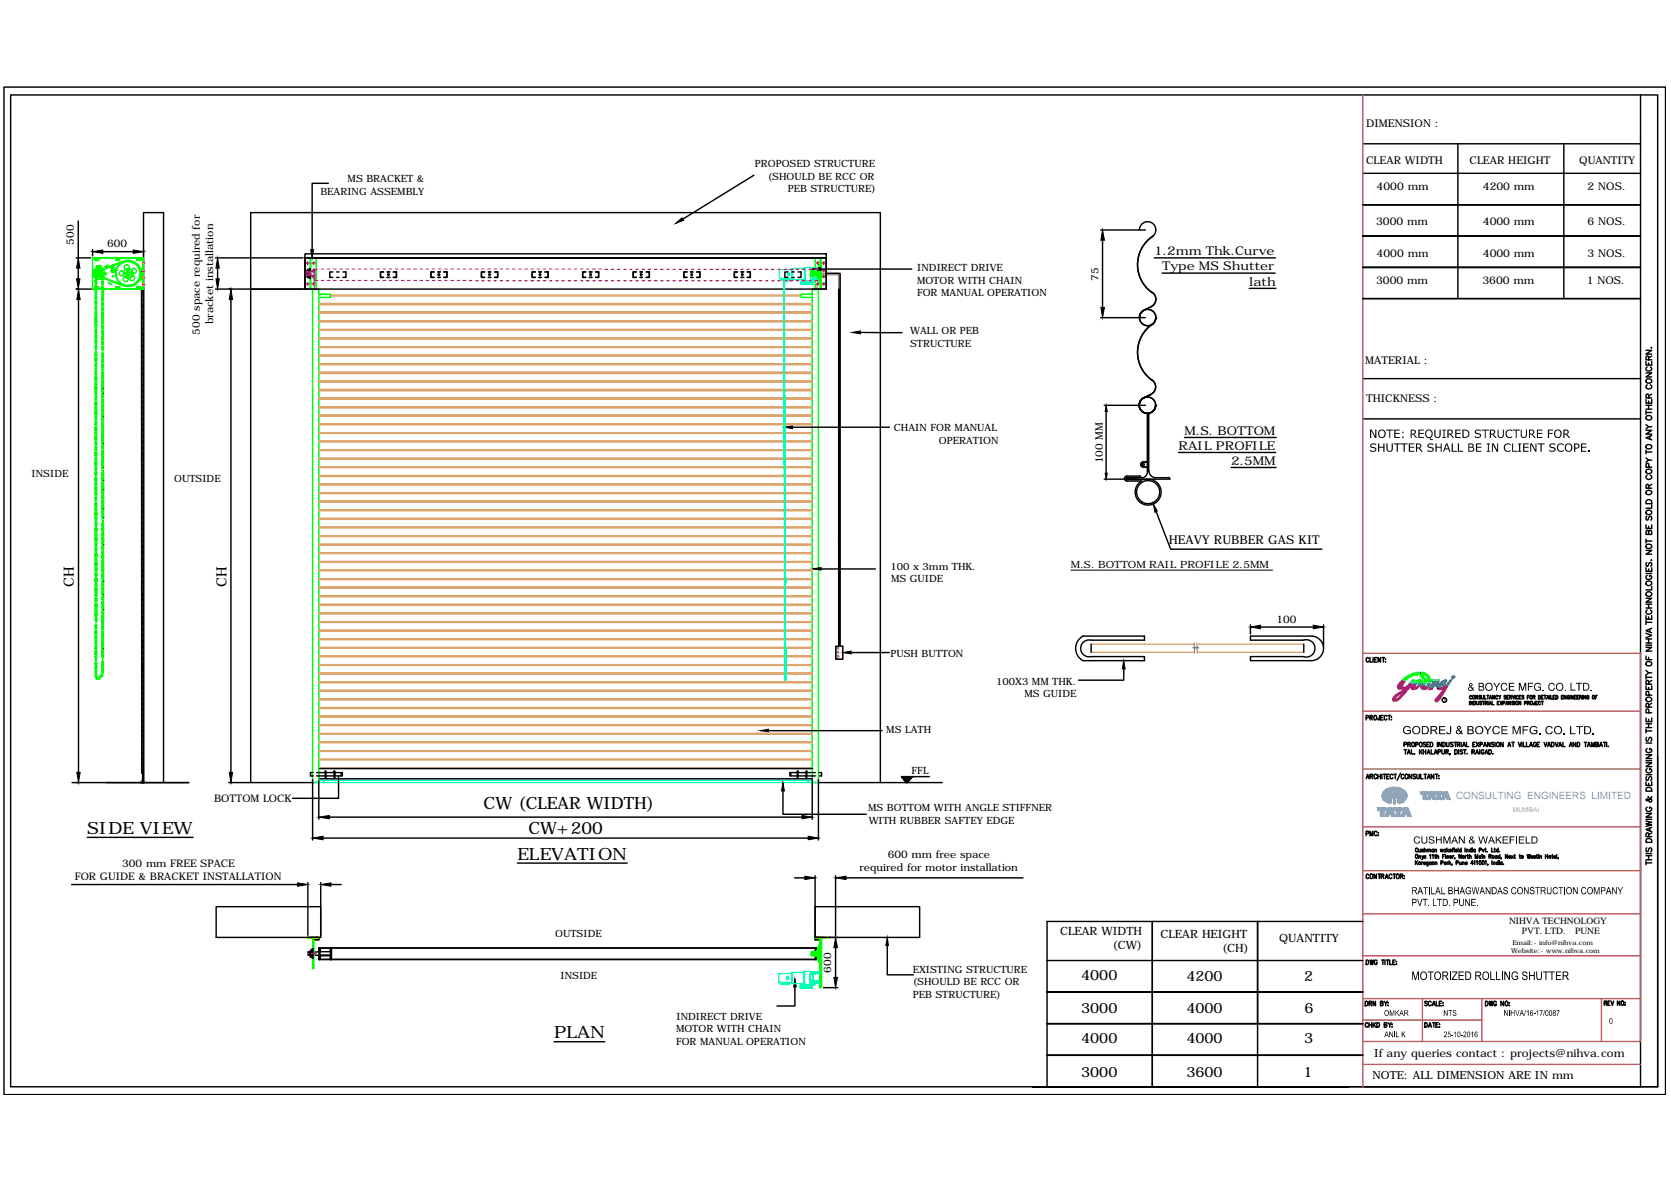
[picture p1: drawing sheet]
<svg xmlns="http://www.w3.org/2000/svg" width="297mm" height="210mm" viewBox="0 0 297 210" stroke-linecap="round" stroke-linejoin="round" font-family="sans-serif">
<defs><g id="words">
<g font-size="3">
<text x="86" y="143.8">CW (CLEAR WIDTH)</text>
<text x="15.5" y="148.2">SIDE VIEW</text>
<text x="93.9" y="148.2">CW+200</text>
<text x="92" y="152.8">ELEVATION</text>
<text x="98.5" y="184.5">PLAN</text>
</g>
<g font-size="2.5">
<text x="13.2" y="104.4" transform="rotate(-90 13.2 104.4)">CH</text>
<text x="40.3" y="104.4" transform="rotate(-90 40.3 104.4)">CH</text>
<text x="192.2" y="174.2">4000</text>
<text x="192.2" y="180">3000</text>
<text x="210.9" y="174.3">4200</text>
<text x="210.9" y="180">4000</text>
<text x="231.8" y="174.3">2</text>
<text x="192.2" y="185.3">4000</text>
<text x="210.9" y="185.3">4000</text>
<text x="231.8" y="185.4">3</text>
<text x="231.9" y="180">6</text>
<text x="192.2" y="191.3">3000</text>
<text x="210.9" y="191.3">3600</text>
<text x="231.7" y="191.4">1</text>
</g>
<g font-size="2.2">
<text x="205.2" y="45.4">1.2mm Thk.Curve</text>
<text x="206.6" y="48.1">Type MS Shutter</text>
<text x="222.1" y="50.8">lath</text>
<text x="210.6" y="77.3">M.S. BOTTOM</text>
<text x="209.5" y="80">RAIL PROFILE</text>
<text x="218.8" y="82.6">2.5MM</text>
<text x="207.8" y="96.7">HEAVY RUBBER GAS KIT</text>
</g>
<g font-size="2">
<text x="188.5" y="166.1">CLEAR WIDTH</text>
<text x="206.3" y="166.7">CLEAR HEIGHT</text>
<text x="227.4" y="167.4">QUANTITY</text>
<text x="197.8" y="168.6">(CW)</text>
<text x="217.2" y="169.2">(CH)</text>
<text x="244" y="191.8">NOTE: ALL DIMENSION ARE IN mm</text>
<text x="244.2" y="187.8">If any queries contact : projects@nihva.com</text>
</g>
<g font-size="1.9">
<text x="242.9" y="22.5">DIMENSION :</text>
<text x="242.9" y="29.1">CLEAR WIDTH</text>
<text x="261.2" y="29.1">CLEAR HEIGHT</text>
<text x="280.7" y="29.1">QUANTITY</text>
<text x="244.7" y="33.8">4000 mm</text>
<text x="263.6" y="33.8">4200 mm</text>
<text x="282.2" y="33.8">2 NOS.</text>
<text x="244.6" y="39.9">3000 mm</text>
<text x="263.6" y="39.9">4000 mm</text>
<text x="282.2" y="39.9">6 NOS.</text>
<text x="13.2" y="43.5" transform="rotate(-90 13.2 43.5)">500</text>
<text x="19" y="43.9">600</text>
<text x="244.7" y="45.7">4000 mm</text>
<text x="263.6" y="45.7">4000 mm</text>
<text x="282.2" y="45.7">3 NOS.</text>
<text x="195.3" y="49.9" transform="rotate(-90 195.3 49.9)">75</text>
<text x="244.6" y="50.4">3000 mm</text>
<text x="263.5" y="50.4">3600 mm</text>
<text x="282.1" y="50.4">1 NOS.</text>
<text x="35.5" y="59.5" transform="rotate(-90 35.5 59.5)">500 space required for</text>
<text x="37.9" y="57.6" transform="rotate(-90 37.9 57.6)">bracket installation</text>
<text x="242.7" y="64.6">MATERIAL :</text>
<text x="242.9" y="71.4">THICKNESS :</text>
<text x="196" y="82.4" transform="rotate(-90 196 82.4)">100 MM</text>
<text x="226.9" y="110.6">100</text>
<text x="38" y="142.6">BOTTOM LOCK</text>
<text x="21.7" y="154.1">300 mm FREE SPACE</text>
<text x="152.8" y="154.9">required for motor installation</text>
<text x="157.8" y="152.5">600 mm free space</text>
<text x="13.3" y="156.4">FOR GUIDE &amp; BRACKET INSTALLATION</text>
<text x="147.8" y="172.9" transform="rotate(-90 147.8 172.9)">600</text>
</g>
<g font-size="1.8">
<text x="134.2" y="29.7">PROPOSED STRUCTURE</text>
<text x="57" y="34.6">BEARING ASSEMBLY</text>
<text x="61.8" y="32.3">MS BRACKET &amp;</text>
<text x="136.5" y="31.9">(SHOULD BE RCC OR</text>
<text x="140" y="34.2">PEB STRUCTURE)</text>
<text x="163" y="50.4">MOTOR WITH CHAIN</text>
<text x="163" y="52.6">FOR MANUAL OPERATION</text>
<text x="163.1" y="48.2">INDIRECT DRIVE</text>
<text x="161.8" y="59.4">WALL OR PEB</text>
<text x="161.8" y="61.7">STRUCTURE</text>
<text x="158.9" y="76.7">CHAIN FOR MANUAL</text>
<text x="166.9" y="78.9">OPERATION</text>
<text x="5.6" y="84.8">INSIDE</text>
<text x="31" y="85.7">OUTSIDE</text>
<text x="158.3" y="101.3">100 x 3mm THK.</text>
<text x="190.4" y="101">M.S. BOTTOM RAIL PROFILE 2.5MM</text>
<text x="158.4" y="103.5">MS GUIDE</text>
<text x="158.3" y="116.7">PUSH BUTTON</text>
<text x="177.1" y="121.7">100X3 MM THK.</text>
<text x="182.1" y="123.9">MS GUIDE</text>
<text x="157.6" y="130.3">MS LATH</text>
<text x="162" y="137.6">FFL</text>
<text x="154.3" y="144.1">MS BOTTOM WITH ANGLE STIFFNER</text>
<text x="154.4" y="146.4">WITH RUBBER SAFTEY EDGE</text>
<text x="98.7" y="166.6">OUTSIDE</text>
<text x="162.2" y="172.9">EXISTING STRUCTURE</text>
<text x="99.6" y="174">INSIDE</text>
<text x="162.2" y="175.1">(SHOULD BE RCC OR</text>
<text x="162.2" y="177.4">PEB STRUCTURE)</text>
<text x="120.2" y="183.5">MOTOR WITH CHAIN</text>
<text x="120.2" y="185.7">FOR MANUAL OPERATION</text>
<text x="120.3" y="181.2">INDIRECT DRIVE</text>
</g>
<text font-size="1.8" fill="#6ea5dd" x="258.8" y="142.1">CONSULTING ENGINEERS LIMITED</text>
<g font-size="1.7">
<text x="268.3" y="164.2">NIHVA TECHNOLOGY</text>
<text x="270.5" y="166">PVT. LTD.</text>
<text x="280" y="166">PUNE</text>
</g>
<text font-size="1.2" fill="#6ea5dd" x="268.9" y="144.3">MUMBAI</text>
<g font-size="1.2">
<text x="268.6" y="169.3">Website:- www.nihva.com</text>
<text x="268.8" y="168">Email:- info@nihva.com</text>
</g>
</g></defs>
<!-- layer: 0 -->
<g fill="none" stroke="#dda56e" stroke-width=".25">
<path d="M56.7 58.7h87.7M56.7 58.6h87.7M56.7 57.2h87.7M56.7 57.1h87.7M56.7 55.7h87.7M56.7 55.5h87.7M56.7 54.1h87.7M56.7 54h87.7M56.7 52.6h.1M58.7 52.6h83.7M58.7 52.4h83.7M144.4 58.6h-87.7h87.7"/>
<path d="M144.4 57.1h-87.7h87.7M144.4 55.5h-87.7h87.7M144.4 54h-87.7h87.7M55.6 68.2h.1M56.7 78.6h87.7M56.7 77h87.7M56.7 75.5h87.7M56.7 74h87.7M56.7 73.8h87.7M56.7 72.5h87.7M56.7 72.3h87.7M56.7 70.9h87.7"/>
<path d="M56.7 70.8h87.7M56.7 69.4h87.7M56.7 69.2h87.7M56.7 67.9h87.7M56.7 67.7h87.7M56.7 66.4h87.7M56.7 66.2h87.7M56.7 64.8h87.7M56.7 64.7h87.7M56.7 63.3h87.7M56.7 63.1h87.7M56.7 61.8h87.7"/>
<path d="M56.7 61.6h87.7M56.7 60.2h87.7M56.7 60.1h87.7M144.4 80h-87.7h87.7M144.4 78.4h-87.7h87.7M144.4 76.9h-87.7h87.7M144.4 75.4h-87.7h87.7M144.4 73.8h-87.7h87.7M144.4 72.3h-87.7h87.7M144.4 70.8h-87.7h87.7M144.4 69.2h-87.7h87.7M144.4 67.7h-87.7h87.7"/>
<path d="M144.4 66.2h-87.7h87.7M144.4 64.7h-87.7h87.7M144.4 63.1h-87.7h87.7M144.4 61.6h-87.7h87.7M144.4 60.1h-87.7h87.7M56.7 99.9h87.7M56.7 98.4h87.7M56.7 96.9h87.7M56.7 96.8h87.7M56.7 95.4h87.7M56.7 93.8h87.7M56.7 92.3h87.7"/>
<path d="M56.7 90.8h87.7M56.7 89.3h87.7M56.7 89.1h87.7M56.7 87.7h87.7M56.7 86.2h87.7M56.7 84.7h87.7M56.7 83.1h87.7M56.7 81.6h87.7M56.7 81.5h87.7M56.7 80.1h87.7M144.4 99.8h-87.7h87.7M144.4 98.3h-87.7h87.7"/>
<path d="M144.4 96.8h-87.7h87.7M144.4 95.2h-87.7h87.7M144.4 93.7h-87.7h87.7M144.4 92.1h-87.7h87.7M144.4 90.6h-87.7h87.7M144.4 89.1h-87.7h87.7M144.4 87.6h-87.7h87.7M144.4 86h-87.7h87.7M144.4 84.5h-87.7h87.7M144.4 83h-87.7h87.7M144.4 81.5h-87.7h87.7M56.7 119.8h87.7"/>
<path d="M56.7 119.7h87.7M56.7 118.3h87.7M56.7 116.7h87.7M56.7 115.2h87.7M56.7 113.7h87.7M56.7 112.2h87.7M56.7 112h87.7M56.7 110.6h87.7M56.7 109.1h87.7M56.7 107.6h87.7M56.7 106.1h87.7M56.7 104.5h87.7"/>
<path d="M56.7 104.4h87.7M56.7 103h87.7M56.7 101.5h87.7M144.4 119.7h-87.7h87.7M144.4 118.1h-87.7h87.7M144.4 116.6h-87.7h87.7M144.4 115.1h-87.7h87.7M144.4 113.6h-87.7h87.7M144.4 112h-87.7h87.7M144.4 110.5h-87.7h87.7M144.4 109h-87.7h87.7M144.4 107.4h-87.7h87.7"/>
<path d="M144.4 105.9h-87.7h87.7M144.4 104.4h-87.7h87.7M144.4 102.9h-87.7h87.7M144.4 101.3h-87.7h87.7M194 115.9h18.3M194 114.5h18.3M212.8 114.5h19M212.8 115.9h19M56.7 136.6h87.7M56.7 136.5h87.7M56.7 135.1h87.7M56.7 134.9h87.7"/>
<path d="M56.7 133.5h87.7M56.7 132h87.7M56.7 130.5h87.7M56.7 129h87.7M56.7 127.5h87.7M56.7 127.3h87.7M56.7 125.9h87.7M56.7 124.4h87.7M56.7 122.9h87.7M56.7 121.4h87.7M144.4 133.4h-87.7h87.7M144.4 131.9h-87.7h87.7"/>
<path d="M144.4 130.4h-87.7h87.7M144.4 128.8h-87.7h87.7M144.4 127.3h-87.7h87.7M144.4 125.8h-87.7h87.7M144.4 124.2h-87.7h87.7M144.4 122.7h-87.7h87.7M144.4 121.2h-87.7h87.7"/>
</g>
<g fill="none" stroke="#0f0" stroke-width=".25">
<path d="M16.5 51.3h.4M16.5 45.9h.4M16.9 51h.6l.1 .1-.7 .1zM16.9 46.3h.6M17.2 47.4l.7 .1zM17.2 47.3l.1 .1zM17.2 48.5h.1M17.3 51.3h.7M17.3 45.9h.7M17.3 48.6l.1 .2M17.3 47.4h.1M17.3 48.8h.1"/>
<path d="M17.3 48.6h.1M17.3 48.5v.1M17.3 48.5h.1M17.4 48.8h.1M17.4 49l2.7 1.1 2.2 .8M17.4 47.3v.1zM17.4 48.3h.1M17.4 48.4h.1M17.4 48.4l-.1 .1M17.5 48.9h.1M17.5 48.8h.2M17.5 46.3v-.2l-.6-.1-.1 .2 .1 .1"/>
<path d="M17.5 48.4h.2M17.5 48.4h-.1M17.5 48.3h.1M17.6 47.3l.1 .1zM17.6 48.2h.1M17.6 49h.1M17.7 48.9h.1M17.7 48.4l.1 .1M17.7 47.4h.1M17.7 48.4h.1M17.8 48.8h-.1M17.8 47.3v.1z"/>
<path d="M17.8 48.8h.1M17.8 48.5h.1M17.8 48.5l.1 .2-.1 .1M17.8 47.4h.1zM17.8 48.6h.1M17.9 48.1h.1M17.9 49.2h.1M18 47.7v-.4h-.9v.4M18.2 47.9h.1M18.2 49.3h.1M18.4 51.3h.7M18.4 45.9h.7"/>
<path d="M18.5 47.8h.1M18.5 49.4h.1M18.6 48.5h.3v.3h-.3M18.8 48.5v.3M18.8 47.7h.1M18.8 49.6h.1M19 47.2l.2-.1zM19 47.2l-.5 .2M19.1 47.6h.1M19.1 49.7h.1M19.3 50.3l.2 .1zM19.3 47.4h.1"/>
<path d="M19.3 49.8h.1M19.5 51.3h.7M19.5 45.9h.7M19.5 50.4l.4 .1M19.6 47.3h.1M19.6 49.9h.1M19.8 47.7l.1 .2M19.9 47.9a.32 .32 0 0 0 0 .5 .32 .32 0 0 0 .5-.2l.4-.2M20 47.2h.1M20 50h.1M20 47.7v.2M20 47.7v-.3l-.2-.1-.1 .2 .2 .2"/>
<path d="M20 47.8l.4 .2M20.1 47.5h.2zM20.3 47.1h.1M20.3 50.2h.1M20.3 47.5l.2 .4M20.3 48h.3l.1 .1M20.4 48h.1M20.5 47h.1M20.5 50.3h.1M20.6 51.3h.7M20.6 45.9h.7M20.6 46h.6l.1 .2-.7 .1"/>
<path d="M20.6 48.5h-.1l.1 .3M20.6 48.8l-.1 .1 .1 .2h.1M20.6 51.2h.6M20.6 51h.6M20.6 46v.2l.1 .1M20.7 50.9l-.1 .1 .1 .1M20.7 48.8h.1M20.7 48.4h.1M20.7 48.1h-.1l-.1 .2 .1 .1M20.7 49.2l-.1 .1 .2 .2M20.8 49.1v.1M20.8 47.7l-.2 .2 .1 .2"/>
<path d="M20.8 46.9h.1M20.8 50.4h.1M20.9 49.5v.3h.1M20.9 49.5h.1M20.9 47.7h.1M21 47.4h-.1v.3M21 49.9l.1 .3 .1-.1M21.1 49.8h.1M21.1 46.8h.1M21.1 50.4h.1M21.1 47.4h.1M21.2 50.9l.1 .1-.1 .1"/>
<path d="M21.2 47.1h-.1l-.1 .3M21.3 50.1l-.1 .2 .2 .1 .2-.1-.1 .2 .2 .1 .1-.1M21.3 50.1h.1M21.3 47.1h.1M21.3 46.7h.1M21.3 50.5h.1M21.6 46.6h.1M21.6 50.6h.1M21.7 51.3h.7M21.7 45.9h.7M21.8 46.7h-.3l.1 .2-.2-.1-.2 .2 .1 .1M21.9 50.5v.2h.3"/>
<path d="M21.9 46.5h.1M21.9 50.7h.1M21.9 50.5h.1M22.2 46.6l-.1-.1-.2 .1v.1M22.2 46.4h.1M22.2 50.7l.3 .1v-.1M22.2 50.8h.1M22.2 50.6h.1M22.3 46.3a25.6 25.6 0 0 0-5.1 2.1v.2l.2 .4M22.3 46.4a2.31 2.31 0 0 1 2.8 2.2 2.31 2.31 0 0 1-2.8 2.3M22.3 46.4l-2.1 .7-2.8 1.2M22.3 46.4a2.25 2.25 0 0 1 2.7 2.6 2.25 2.25 0 0 1-3.4 1.6l-4.2-1.7a.32 .32 0 0 1 0-.6"/>
<path d="M22.4 48.7l.3 .3M22.5 46.4h.1M22.5 46.5v-.1h-.2v.2M22.5 50.9h.1M22.6 48.2l.1 .1 .1-.1M22.6 49.1l.1-.2 .1 .2M22.7 48.2l-.3 .1 .1 .4-.2 .1M22.8 46.3h.1M22.8 51.3h.7M22.8 45.9h.7M22.9 48.2l.2 .1 .1 .2-.1 .2 .1 .1M22.9 46.5l-.3-.1v.1"/>
<path d="M22.9 46.5l.2-.1 .2 .2 .1-.1 .2 .1v.1M22.9 46.5h.1M23 50.9h.1M23.1 46.4h.1M23.2 48.7l-.3 .3M23.3 50.7l-.2 .1-.2-.1-.1 .2h-.2v-.2M23.3 50.8h.1M23.3 50.6h.1M23.4 46.4h.1M23.6 50.7h.1M23.6 50.5v.2h-.3M23.7 46.6h.1"/>
<path d="M23.7 46.7h.2l.4 .4h.1l.1 .2v.1M23.8 50.6h.1M23.9 51.3h.7M23.9 45.9h.7M23.9 46.7h.1M24.1 50.4h.1M24.2 46.9h.1M24.3 50.1h.1M24.3 50.2h.1M24.4 51l.7 .1-.7 .1M24.4 46h.5M24.4 46.3h.5"/>
<path d="M24.4 46l-.1 .2 .1 .1M24.4 51l-.1 .1 .1 .1M24.5 49.9v.1l-.1 .2-.2-.1-.1 .3-.1-.1-.2 .3-.1-.1M24.5 47.4h.1M24.5 47.4h.1l.2 .2-.1 .1M24.5 50.1h.1M24.5 47.2h.1M24.7 47.7l.2 .2-.1 .1 .2 .3-.2 .1M24.7 49.8h.1M24.7 47.4h.1M24.7 49.5l.1 .1-.3 .2M24.8 49.2l.1 .1-.2 .2"/>
<path d="M24.8 49.6h.1M24.8 48.8l.2 .1-.2 .2M24.8 48.5h.2l-.2 .3M24.8 47.7h.1M24.9 48.4h.1M24.9 48.8h.1M24.9 49.3h.1M24.9 47.9h.1M25 49.1h.1M25 51.3h.4M25 45.9h.4M25 46l.1 .2-.1 .1"/>
<path d="M25 48.8h.1M25 48.5h.1M25 48.2h.1M25 49.3l.2 .1-.2 .3zM25.1 47.8a2.22 2.22 0 0 1 .1 1.6M25.4 45.8h-8.9v5.6h8.9M25.4 45.8h.1v5.6h-.1M25.4 45.8v5.6M54.2 45.8h2v5.6h-2zM54.2 51.4h2.5v32.9M55.1 45.8v5.6M55.3 45.8v5.6"/>
<path d="M55.6 51.4v87.7h.3M55.7 51.5h1M56.7 52.3h2v.6h-2M56.8 52.6h.1M144.3 48.3v.7zM144.3 48.4h-.2v.5h1.1M144.3 48.3v.6M144.3 48.8h.1M144.3 48.2v.3h.2M144.3 48.5h.1M144.4 52.3h-2v.6h2M144.4 51.5h1.1"/>
<path d="M144.5 48.8h-.2v.3M144.9 47.6v-1.8h2v5.6h-2v-1.5M145.2 48.2h-.9v.3h.2v-.2h.7M145.2 48.9h-.7v-.1h-.2v.3h.9M145.2 48.1l.1-.1v1.2zM145.2 48.6h-.9h.9M145.2 48.3l-.9 .1M145.3 48h.2v1.2h-.2M145.3 48.4h.2M145.3 48.9h.2M145.6 45.8h.3v5.6h-.3l.3-.1v-5.4zM145.6 47.1l.1 3-.1-1.5v1.3l-.1-.2v-2.2l.1-.1v1.2z"/>
<path d="M145.7 47.1v-.1h.1v1.6M145.7 48.4h.2M145.7 48.9h.2M145.8 48.6v1.7h-.1v-.2M145.8 48.6v1.7M145.8 47v1.6M145.8 45.8v5.6M145.9 49.4h.1M145.9 49.5h.1M145.9 47.7h.1M145.9 47.8h.1M146 45.8v5.6"/>
<path d="M17 64.2v.3M18.2 64.5v.3M56.7 84.4v54.2M144.4 84.3v-32.9h1.1v87.7h-.3M144.4 84.4v54.7h1.1M17 120v.1M55.6 139.1h1.1M56 139.1h.3M56.4 139.1h.3M144.4 139.1h.3M144.8 139.1h.3M54.7 166.6h2v.1h-2z"/>
<path d="M54.8 166.7h.1M55.6 166.7h.2v5.5h-.2zM144.3 169.2v.6M144.3 169.1v.3h.2M144.3 169.4h.1M144.3 169.2v.6zM144.3 169.6v.1M144.5 169.4h.1M144.5 169.8h.7h-.7v-.1h-.2v.2h.9M144.5 169.7l-.2-.1v.3M144.5 169.3h-.3v.4h.3M144.6 169.3h.2"/>
<path d="M144.6 169.7h.2M144.9 166.6h2v.2h-2zM144.9 169.3h.2M144.9 169.7h.2M145.2 169.1h-.9v.3h.2v-.2h.7h-.7M145.2 169.5h-.9h.9M145.2 168.9v1.1zM145.2 168.9h.2v1.1h-.2M145.2 169.3h.2M145.2 169.7h.2M145.5 168.2v2.7v-1.4v1.2l-.1-.2zM145.5 168.1v-.1h.2v1.5"/>
<path d="M145.6 169.3h.1M145.6 169.7h.1M145.7 169.5v1.5h-.2v-.1M145.7 169.5v1.5M145.7 166.8h.3v8.7h-.3zM145.7 168v1.5M145.7 168.9v1.2M146 166.8v.3M146 167.5v.7M146 168.6v.7M146 169.7v.7M146 170.8v.7"/>
<path d="M146 171.9v.7M146 173v.7M146 174.1v.7M146 175.2v.3"/>
<circle cx="17.2" cy="49.5" r=".11"/>
<circle cx="17.2" cy="47.8" r=".11"/>
<circle cx="17.2" cy="48.5" r=".02"/>
<circle cx="17.3" cy="48.8" r=".02"/>
<circle cx="17.4" cy="48.3" r=".02"/>
<circle cx="17.6" cy="48.6" r="1.04"/>
<circle cx="17.6" cy="48.6" r=".78"/>
<circle cx="17.6" cy="48.6" r=".11"/>
<circle cx="17.6" cy="48.6" r=".57"/>
<circle cx="17.6" cy="48.2" r=".02"/>
<circle cx="17.6" cy="49" r=".02"/>
<circle cx="18" cy="49.2" r=".02"/>
<circle cx="18" cy="48.1" r=".02"/>
<circle cx="18.3" cy="47.9" r=".02"/>
<circle cx="18.3" cy="49.3" r=".02"/>
<circle cx="18.5" cy="47.8" r=".02"/>
<circle cx="18.5" cy="49.4" r=".02"/>
<circle cx="18.5" cy="48.6" r=".11"/>
<circle cx="18.8" cy="47.6" r=".02"/>
<circle cx="18.8" cy="49.5" r=".02"/>
<circle cx="19.1" cy="49.7" r=".02"/>
<circle cx="19.1" cy="47.5" r=".02"/>
<circle cx="19.4" cy="49.8" r=".02"/>
<circle cx="19.4" cy="47.4" r=".02"/>
<circle cx="19.6" cy="47.3" r=".02"/>
<circle cx="19.6" cy="49.9" r=".02"/>
<circle cx="19.9" cy="47.5" r=".11"/>
<circle cx="20" cy="50" r=".02"/>
<circle cx="20" cy="47.2" r=".02"/>
<circle cx="20.1" cy="48.1" r=".11"/>
<circle cx="20.1" cy="49.1" r=".11"/>
<circle cx="20.1" cy="49.1" r=".06"/>
<circle cx="20.1" cy="48.1" r=".06"/>
<circle cx="20.3" cy="47.1" r=".02"/>
<circle cx="20.3" cy="50.1" r=".02"/>
<circle cx="20.5" cy="47" r=".02"/>
<circle cx="20.5" cy="50.3" r=".02"/>
<circle cx="20.8" cy="46.9" r=".02"/>
<circle cx="20.8" cy="50.3" r=".02"/>
<circle cx="21.1" cy="46.8" r=".02"/>
<circle cx="21.1" cy="50.4" r=".02"/>
<circle cx="21.3" cy="46.7" r=".02"/>
<circle cx="21.3" cy="50.5" r=".02"/>
<circle cx="21.6" cy="46.6" r=".02"/>
<circle cx="21.6" cy="50.6" r=".02"/>
<circle cx="21.6" cy="48.6" r=".44"/>
<circle cx="21.9" cy="46.5" r=".02"/>
<circle cx="21.9" cy="50.7" r=".02"/>
<circle cx="22.1" cy="48.6" r=".11"/>
<circle cx="22.2" cy="46.4" r=".02"/>
<circle cx="22.2" cy="50.8" r=".02"/>
<circle cx="22.4" cy="49.6" r=".44"/>
<circle cx="22.5" cy="46.4" r=".02"/>
<circle cx="22.5" cy="47.5" r=".44"/>
<circle cx="22.6" cy="50.8" r=".02"/>
<circle cx="22.8" cy="48.6" r=".87"/>
<circle cx="22.8" cy="46.3" r=".02"/>
<circle cx="22.8" cy="49.3" r=".11"/>
<circle cx="22.8" cy="47.9" r=".11"/>
<circle cx="22.8" cy="48.6" r=".28"/>
<circle cx="23" cy="50.8" r=".02"/>
<circle cx="23.1" cy="46.4" r=".02"/>
<circle cx="23.3" cy="50.8" r=".02"/>
<circle cx="23.4" cy="46.4" r=".02"/>
<circle cx="23.4" cy="48.6" r=".11"/>
<circle cx="23.5" cy="49.5" r=".44"/>
<circle cx="23.6" cy="50.7" r=".02"/>
<circle cx="23.7" cy="46.5" r=".02"/>
<circle cx="23.8" cy="48.1" r=".44"/>
<circle cx="23.8" cy="50.6" r=".02"/>
<circle cx="23.9" cy="46.7" r=".02"/>
<circle cx="24.1" cy="50.4" r=".02"/>
<circle cx="24.3" cy="46.9" r=".02"/>
<circle cx="24.3" cy="50.2" r=".02"/>
<circle cx="24.5" cy="50" r=".02"/>
<circle cx="24.6" cy="47.2" r=".02"/>
<circle cx="24.7" cy="49.8" r=".02"/>
<circle cx="24.7" cy="47.4" r=".02"/>
<circle cx="24.8" cy="49.5" r=".02"/>
<circle cx="24.9" cy="47.7" r=".02"/>
<circle cx="24.9" cy="49.3" r=".02"/>
<circle cx="24.9" cy="47.9" r=".02"/>
<circle cx="25" cy="49.1" r=".02"/>
<circle cx="25" cy="48.8" r=".02"/>
<circle cx="25" cy="48.2" r=".02"/>
<circle cx="25" cy="48.5" r=".02"/>
<circle cx="54.7" cy="46.7" r=".15"/>
<circle cx="54.7" cy="48.1" r=".15"/>
<circle cx="54.7" cy="50.4" r=".15"/>
<circle cx="54.7" cy="49.2" r=".15"/>
<circle cx="55.8" cy="50.4" r=".15"/>
<circle cx="55.8" cy="46.7" r=".15"/>
<circle cx="55.8" cy="49.2" r=".15"/>
<circle cx="55.8" cy="48.1" r=".15"/>
<circle cx="145.4" cy="46.7" r=".15"/>
<circle cx="145.4" cy="50.4" r=".15"/>
<circle cx="146.4" cy="46.7" r=".15"/>
<circle cx="146.4" cy="48.1" r=".15"/>
<circle cx="146.4" cy="49.2" r=".15"/>
<circle cx="146.4" cy="50.4" r=".15"/>
</g>
<path d="M55.9 49.8v1.6h-1.7M145.2 50.7v.7h1.7" fill="none" stroke="#b88a5c" stroke-width=".25"/>
<g fill="none" stroke="#f0f" stroke-width=".25">
<path d="M55.9 49.1l.1 .1M55.9 48.3h-1.5v.6h1.5M56 47.8v2.1M56.5 47.8h-.6v2.1h.6M57.1 47.8h.5M57.1 49.9h.5M58.2 47.8h.5M58.2 49.9h.5M59.3 47.8h.5M59.3 49.9h.5M60.4 47.8h.5M60.4 49.9h.5"/>
<path d="M61.5 47.8h.5M61.5 49.9h.5M62.6 47.8h.5M62.6 49.9h.5M63.7 47.8h.4M63.7 49.9h.4M64.8 47.8h.4M64.8 49.9h.4M65.9 47.8h.4M65.9 49.9h.4M67 47.8h.4M67 49.9h.4"/>
<path d="M68.1 47.8h.4M68.1 49.9h.4M69.2 47.8h.4M69.2 49.9h.4M70.3 47.8h.4M70.3 49.9h.4M71.4 47.8h.4M71.4 49.9h.4M72.5 47.8h.4M72.5 49.9h.4M73.6 47.8h.4M73.6 49.9h.4"/>
<path d="M74.7 47.8h.4M74.7 49.9h.4M75.8 47.8h.4M75.8 49.9h.4M76.9 47.8h.4M76.9 49.9h.4M78 47.8h.4M78 49.9h.4M79.1 47.8h.4M79.1 49.9h.4M80.2 47.8h.4M80.2 49.9h.4"/>
<path d="M81.3 47.8h.4M81.3 49.9h.4M82.3 47.8h.5M82.3 49.9h.5M83.4 47.8h.5M83.4 49.9h.5M84.5 47.8h.5M84.5 49.9h.5M85.6 47.8h.4M85.6 49.9h.4M86.7 47.8h.5M86.7 49.9h.5"/>
<path d="M87.8 47.8h.5M87.8 49.9h.5M88.9 47.8h.5M88.9 49.9h.5M90 47.8h.5M90 49.9h.5M91.1 47.8h.5M91.1 49.9h.5M92.2 47.8h.5M92.2 49.9h.5M93.3 47.8h.5M93.3 49.9h.5"/>
<path d="M94.4 47.8h.5M94.4 49.9h.5M95.5 47.8h.5M95.5 49.9h.5M96.6 47.8h.4M96.6 49.9h.4M97.7 47.8h.4M97.7 49.9h.4M98.8 47.8h.4M98.8 49.9h.4M99.9 47.8h.4M99.9 49.9h.4"/>
<path d="M101 47.8h.4M101 49.9h.4M102.1 47.8h.4M102.1 49.9h.4M103.2 47.8h.4M103.2 49.9h.4M104.3 47.8h.4M104.3 49.9h.4M105.4 47.8h.4M105.4 49.9h.4M106.5 47.8h.4M106.5 49.9h.4"/>
<path d="M107.6 47.9h.4M107.6 49.9h.4M108.7 47.9h.4M108.7 49.9h.4M109.8 47.9h.4M109.8 49.9h.4M110.9 47.9h.4M110.9 49.9h.4M112 47.9h.4M112 49.9h.4M113.1 47.9h.4M113.1 49.9h.4"/>
<path d="M114.2 47.9h.4M114.2 49.9h.4M115.2 47.9h.5M115.2 49.9h.5M116.3 47.9h.5M116.3 49.9h.5M117.4 47.9h.5M117.4 49.9h.5M118.5 47.9h.5M118.5 49.9h.5M119.6 47.9h.4M119.6 49.9h.4"/>
<path d="M120.7 47.9h.4M120.7 49.9h.4M121.8 47.9h.4M121.8 49.9h.4M122.9 47.9h.4M122.9 49.9h.4M124 47.9h.4M124 49.9h.4M125.1 47.9h.4M125.1 49.9h.4M126.2 47.9h.4M126.2 49.9h.4"/>
<path d="M127.3 47.9h.4M127.3 49.9h.4M128.4 47.9h.4M128.4 49.9h.4M129.5 47.9h.4M129.5 49.9h.4M130.6 47.9h.4M130.6 49.9h.4M131.7 47.9h.4M131.7 49.9h.4M132.8 47.9h.4M132.8 49.9h.4"/>
<path d="M133.9 47.9h.4M133.9 49.9h.4M135 47.9h.4M135 49.9h.4M136.1 47.9h.4M136.1 49.9h.4M137.1 47.9h.5M137.1 49.9h.5M138.2 47.9h.5M138.2 49.9h.5M139.3 47.9h.5M139.3 49.9h.5"/>
<path d="M140.4 47.9h.5M140.4 49.9h.5M141.5 47.9h.5M141.5 49.9h.5M142.6 47.9h.5M142.6 49.9h.5M143.7 47.9h.5M143.7 49.9h.5M144.9 47.9h.5M144.9 49.9h.5M145.3 47.8v2.1M145.4 47.8v2.1"/>
</g>
<path d="M56 48.5h-.1" fill="none" stroke="#b85c8a" stroke-width=".25"/>
<g fill="none" stroke="#000" stroke-width=".25">
<path d="M.7 15.5h295.4v179h-295.4zM1.9 16.9h292.8v176.3h-292.8zM291.6 16.9v176.3h-103M13.9 39.3v6.5M58.4 32.6h-2.9v11.8M134 31.1l-12.6 7.8M242.3 25.6h49.3M242.3 36.4h49.3M242.3 30.8h49.3M259.2 25.6v27.5M278 25.6v27.5M13.5 51.4h2.7"/>
<path d="M13.5 45.8h2.6M13.9 47.7v1.9M14 53.2v84.1M16.5 44.4v1.1M18.3 44.7h5.4M38.3 51.4h15.6M38.3 45.8h15.6M38.7 47.7v1.9M41 53.2v84.1M44.6 51.4h9.6v-5.6h92.7v5.6M54.2 45.1h92.7v6.3h-92.7zM54.2 45.8h92.7"/>
<path d="M54.6 48.3h.5M54.6 48.9h.5M54.6 48.6h.1M55 47.8h.1v1.7h-.1zM55 48.2h-.4v.8h.4M55 48h-.3v1.3h.3M55 47.9h.1M55 48.1h.1M55 49.1h.1M55 49.3h.1M56.7 51.5h.1M59.2 48.3h-.6v1h.6"/>
<path d="M59.8 48.3h.5M59.8 49.3h.5M60.9 48.3h.6v1h-.6M68.2 48.3h-.6v1h.6M68.8 48.3h.5M68.8 49.3h.5M68.9 48.7h.2v.2h-.2zM69.9 48.3h.6v1h-.6M77.2 48.3h-.6v1h.6M77.8 48.3h.5M77.8 49.3h.5M77.9 48.7h.2v.2h-.2z"/>
<path d="M78.9 48.3h.5v1h-.5M86.1 48.3h-.5v1h.5M86.8 48.3h.4M86.8 49.3h.4M86.9 48.7l.2 .1-.1 .1zM87.9 48.3h.6v1h-.6M95.2 48.3h-.6v1h.6M95.8 48.3h.5M95.8 49.3h.5M95.9 48.7l.2 .1-.1 .1zM96.9 48.3h.5v1h-.5M104.1 48.3h-.5v1h.5"/>
<path d="M104.8 48.3h.4M104.8 49.3h.4M104.9 48.7h.2v.2h-.2zM105.9 48.3h.5v1h-.5M113.1 48.3h-.5v1h.5M113.8 48.3h.4M113.8 49.3h.4M113.9 48.7h.1v.2h-.1zM114.9 48.3h.5v1h-.5M122.1 48.3h-.5v1h.5M122.8 48.3h.4M122.8 49.3h.4"/>
<path d="M122.9 48.7l.1 .1v.1zM123.9 48.3h.5v1h-.5M131.1 48.3h-.6v1h.6M131.7 48.3h.5M131.7 49.3h.5M131.9 48.7h.1v.2h-.1zM132.8 48.3h.6v1h-.6M140.1 48.3h-.6v1h.6M140.7 48.3h.5M140.7 49.3h.5M141.8 48.3h.6v1h-.6M145.2 48.3h.6"/>
<path d="M145.9 47.8h16.2M146.9 48.6h2.4v66.2h.5v2.4h-1.2v-2.3h.5v-63.5M149.1 56.8h.1M152.9 59.1h7.4M195.7 40.9h7.9M195.7 56.5h7.9M196 42.7v11.9M202.5 56.4h.1M202.6 40.9a1.46 1.46 0 0 1 2.1-1.3 1.46 1.46 0 0 1 .2 2.5M203.2 55.2a1.46 1.46 0 0 0 .1 2.5 1.46 1.46 0 0 0 2.2-1.3M204.6 54.6l-1.4 .6M204.6 54.5l-1.4 .7"/>
<path d="M204.7 51.9a1.46 1.46 0 0 1 .8 1.3 1.46 1.46 0 0 1-.9 1.3 1.46 1.46 0 0 0 .2-2.5M204.9 57.6a1.46 1.46 0 0 0-.2-2.5 1.46 1.46 0 0 0-2.1 1.3 1.46 1.46 0 0 1 2.1-1.2 1.46 1.46 0 0 1 .1 2.5M204.9 42a6 6 0 0 0 0 10.1M204.9 42a6.1 6.1 0 0 0 0 10.1M204.9 57.5a6.1 6.1 0 0 0 0 10.2M205.2 45.8h21.5M205.4 56.5h.1M206.6 48.5h20.1M222.1 51.3h4.7M242.3 41.9h49.3M242.3 47.5h49.3M242.3 53.1h49.3"/>
<path d="M18.2 69.2h.1M18.2 69.9h.1M18.2 74.1h.1M18.2 78.9h.1M18.2 67.5h.1M18.2 72.5h.1M18.2 76.5h.1M18.2 78.1h.1M140.9 75.9h17.2M196.3 72h7.3M196.6 73.1v11M202.5 72h.1"/>
<path d="M203.9 73.5v10.3M204.2 73.6v10.1M204.4 73.4l-.2 .2M204.6 70.1l-1.4 .7a1.46 1.46 0 0 0 .1 2.5 1.46 1.46 0 0 0 2.1-1.3M204.6 70.1l-1.4 .7M204.7 67.5a1.46 1.46 0 0 1 .7 1.3 1.46 1.46 0 0 1-.8 1.3M204.8 67.5a1.46 1.46 0 0 1-.2 2.6M204.8 73.2a1.46 1.46 0 0 0-.2-2.5 1.46 1.46 0 0 0-2.1 1.3 1.46 1.46 0 0 1 2.2-1.3 1.46 1.46 0 0 1 0 2.6M205.4 72h.1M210.6 77.8h16.3M242.3 67.3h49.3M242.3 74.5h49.3"/>
<path d="M292.6 76.5h1l-1 .7h1M292.6 71v.7h1v-.7M292.6 66.3h1l-1 .7h1M292.6 64.2v.7h1v-.7M292.6 62.3h1l-1 .6h1M292.6 72h1M292.6 73v.6M292.6 80v.7M292.6 75.5l.5 .3M292.6 73.3h1M292.6 72.7h1M292.6 79.2a.52 .52 0 0 1 .7-.2 .52 .52 0 0 1 .3 .6 .5 .5 0 0 1-.7 .2 .5 .5 0 0 1-.3-.6z"/>
<path d="M292.6 67.5a.52 .52 0 0 1 .7-.2 .52 .52 0 0 1 .3 .6 .52 .52 0 0 1-.7 .2 .52 .52 0 0 1-.3-.6zM292.7 73.9a.52 .52 0 0 1 .6 0 .52 .52 0 0 1 .3 .6 .49 .49 0 0 1-.7 .1 .49 .49 0 0 1-.2-.7zM292.8 68.4a.37 .37 0 0 0-.2 .4 .37 .37 0 0 0 .4 .3h.2a.37 .37 0 0 0 .4-.3 .37 .37 0 0 0-.2-.4M292.8 65.2a.38 .38 0 0 0-.2 .5 .38 .38 0 0 0 .4 .2h.2a.37 .37 0 0 0 .4-.3 .37 .37 0 0 0-.2-.4M293.1 70.7l-.1-.6h-.3l-.1 .6h1M293.1 64l-.1-.6-.3-.1-.1 .7h1M293.1 64.5v.4M293.1 71.3v.4M293.1 72v.7M293.3 77.5v.5M293.5 61.8h.1M293.6 77.4l-1 .4 1 .4"/>
<path d="M293.6 75.8h-.5l-.5 .4M293.6 70l-.5 .4M293.6 63.3l-.5 .3M18.2 83.1h.1M18.2 81.4v.1M18.3 85.5h.1M18.3 87.1h.1M18.3 90.4h.1M18.3 92h.1M18.3 96h.1M18.3 96.8h.1M18.3 87.8v.1"/>
<path d="M18.3 94.4h.1M18.3 99.3v.1M149.1 95.6v.4M196.3 85.2h11.6M200.3 84.6h2.2M200.3 85.5h2.6M200.3 85.2h3.2a2.31 2.31 0 0 1 2.9 2.6 2.31 2.31 0 0 1-3.6 1.6 2.31 2.31 0 0 1 .1-3.9M200.3 84.9h2.5M200.3 84.9l-.2 .2 .2 .1M200.3 84.6a.44 .44 0 0 0-.4 .5 .44 .44 0 0 0 .4 .4M200.6 84.9h2.5M200.6 84.9l-.3 .2"/>
<path d="M202.5 84.6l.3 .2M203.2 82.1h.7M203.2 82.2h.7M203.2 83h.7M203.2 82.1a.49 .49 0 0 0-.4 .5 .49 .49 0 0 0 .4 .4M203.2 82.2a.4 .4 0 0 0-.4 .4 .4 .4 0 0 0 .4 .4M204 83.8a1.21 1.21 0 0 1-.8 1.1M204.2 83.7a1.21 1.21 0 0 0 1.3 1.2h2.2M205.5 90.9l2.6 6.7h26.9M207.6 84.9h.3l.1 .2M209.5 80.4h17.3M218.8 83.1h8.1"/>
<path d="M292.6 97.8h1l-1 .7h1M292.6 93.3v.6h1v-.6M292.6 95.8v.7M292.6 96.2h1M292.6 81.4l.5 .4M292.6 80.3h1M292.6 96.9a.52 .52 0 0 1 .7-.2 .52 .52 0 0 1 .3 .6 .52 .52 0 0 1-.7 .2 .52 .52 0 0 1-.3-.6zM292.6 90.9a.52 .52 0 0 1 .7-.2 .52 .52 0 0 1 .3 .6 .5 .5 0 0 1-.7 .2 .5 .5 0 0 1-.3-.6zM292.6 89a.55 .55 0 0 1 .6-.2 .55 .55 0 0 1 .4 .4v.3h-1zM292.6 87.3a.52 .52 0 0 1 .7-.2 .52 .52 0 0 1 .3 .6 .5 .5 0 0 1-.7 .2 .5 .5 0 0 1-.3-.6zM292.7 100l-.1 .2 .1 .5 .2-.1 .3-.6 .4 .1v.3l-.2 .3M292.7 91.8l-.1 .2 .1 .4h.3l.2-.6h.4v.4l-.2 .2"/>
<path d="M292.7 83.5a.52 .52 0 0 1 .6-.1 .52 .52 0 0 1 .3 .6 .49 .49 0 0 1-.7 .2 .49 .49 0 0 1-.2-.7zM292.8 84.4a.4 .4 0 0 0-.2 .5 .4 .4 0 0 0 .4 .3h.2a.39 .39 0 0 0 .4-.3 .39 .39 0 0 0-.2-.5M293.1 94.5l.2-.2 .3 .2v.5h-1v-.5l.2-.2 .2 .1 .1 .6M293.1 86.8l-.1-.7h-.3l-.1 .7h1M293.1 93.5v.4M293.1 83v-.5l-.4-.1-.1 .6h1M293.6 99.5v.1zM293.6 89.7v.6h-1M293.6 81.8h-.5l-.5 .4M293.6 86.1l-.5 .3M18.2 111.4h.1M18.2 115.3h.1"/>
<path d="M18.2 113.6v.1M18.3 101h.1M18.3 103.4h.1M18.3 105.8h.1M18.3 108.3h.1M18.3 105h.1M18.3 109.9v.1M146 101.1h9.6M151.3 116h6.8M151.6 116h.1M192.5 113.1h10.9v.7h-9.4M192.5 113.1a2.48 2.48 0 0 0 0 4.3"/>
<path d="M194 116.7h9.4v.7h-10.9M194 114.5v1.4M194 113.8a1.5 1.5 0 0 0-1.9 1.4 1.5 1.5 0 0 0 1.9 1.5M199.8 118.9v2h-8.1M222.3 111.1v1.6M224.1 111.4h9.4M231.8 114.5v1.4M233.2 113.1h-10.9v.7h9.5a1.54 1.54 0 0 1 1.9 1.4 1.54 1.54 0 0 1-1.9 1.5h-9.5v.7h10.9M233.2 113.1a2.18 2.18 0 0 1 2.1 2.1 2.18 2.18 0 0 1-2.1 2.2M235.3 111.1v3.8M292.6 116.6v.6h1M292.6 115h1l-1 .7h1"/>
<path d="M292.6 112.6l1 .3-1 .5M292.6 109.4v.7h1v-.7M292.6 106.3h1l-1 .7h1M292.6 100.9v.6h1v-.6M292.6 110.3v.7M292.6 119.2l.5 .4M292.6 114.7h1M292.6 114.3h1M292.6 113.6h1M292.6 110.6h1M292.6 108.1h1M292.6 107.4h1"/>
<path d="M292.6 101.9h1M292.6 117.8a.52 .52 0 0 1 .7-.2 .52 .52 0 0 1 .3 .6 .52 .52 0 0 1-.7 .2 .52 .52 0 0 1-.3-.6zM292.6 105.4a.51 .51 0 0 1 .7-.2 .51 .51 0 0 1 .3 .6 .5 .5 0 0 1-.7 .2 .5 .5 0 0 1-.3-.6zM292.7 103.4a.52 .52 0 0 1 .6-.1 .52 .52 0 0 1 .3 .6 .49 .49 0 0 1-.7 .2 .49 .49 0 0 1-.2-.7zM292.8 108.4a.4 .4 0 0 0-.2 .4 .4 .4 0 0 0 .4 .4h.2a.39 .39 0 0 0 .4-.4 .39 .39 0 0 0-.2-.4M292.8 102.3a.38 .38 0 0 0-.2 .4 .38 .38 0 0 0 .4 .3h.2a.36 .36 0 0 0 .4-.4 .36 .36 0 0 0-.4-.3v.2M293.1 101.1v.4M293.1 107.4v.7M293.1 109.6v.5M293.1 113.6v.7M293.1 116.8v.4M293.3 111.8v.5"/>
<path d="M293.6 119.6h-.5l-.5 .4M293.6 111.7l-1 .4 1 .4M293.6 104.3v.5h-1M12.8 139.1h20.8M25.3 137.4l.1-.2v.2M25.3 137.4l.1 .2M25.3 138.7v.4h-.4M25.3 137.7v1.4M25.4 137.7v1.4M25.4 139.1h.4M25.4 137.4h.1M25.5 137.4l-.1-.2-.2 .2"/>
<path d="M25.5 139.1v-101.3h3.6v101.3M40.7 139.1h14.9M44.6 139.1v-101.3h111.9v101.3M55.6 138.6v10.7M55.7 137.3h-.5v.6h.5M56.3 137.3h1.5M56.3 137.9h1.5M56.7 138.7v6.9M56.7 138.4h87.7M56.8 136.6h87.7M57.8 137.1h.1v1.1h-.1zM57.9 137.3h1.5"/>
<path d="M57.9 137.9h1.5M59.4 137.1h.1v1.1h-.1zM59.5 137.3h1.4v.6h-1.4M60.2 137.9v4h-8.2M60.9 137.3h-.3v.6M136.6 129.9h20.2M140.4 137.3h.2v.6M141.7 137.3h-1.3v.6h1.3M141.7 137.1h.1v1.1h-.1zM141.8 137.3h1.5M141.8 137.9h1.5M143.3 137.1h.1v1.1h-.1z"/>
<path d="M143.4 137.3h1.5M143.4 137.9h1.5M144.4 138.7v6.9M145.5 139.1h22M145.5 138.6v10.7M145.6 137.3h.4v.6h-.4M160.3 138v.1M160.3 138.1h.1M160.4 138l-.1 .2zM160.4 138v.2M160.4 138v.2zM160.4 138.2l.1-.2-.1 .2"/>
<path d="M160.5 138v.2M160.5 138v.3zM160.6 138l-.1 .3M160.6 138.4l.1-.4-.1 .4M160.6 138.5l.1-.5-.1 .5M160.7 138l-.1 .4M160.7 138.5l.2-.5-.2 .6M160.8 138l-.1 .5 .1-.5-.2 .5M160.9 138.7l.1-.7-.1 .7M160.9 138l-.1 .7M161 138l-.1 .7 .2-.7-.2 .8M161 138.9l.3-.9-.2 .9"/>
<path d="M161.1 139l.2-1-.2 1M161.1 138l-.2 .8M161.1 139l.3-1-.3 1M161.2 138l-.2 .9M161.2 138l-.2 .9zM161.3 139.1l.3-1.1-.3 1.1M161.3 138l-.2 1M161.3 139l.3-1-.3 1M161.4 139l.2-1-.2 1M161.4 138.9l.2-.9-.2 .9M161.4 138l-.2 1.1M161.4 138.9l.3-.9-.3 .9"/>
<path d="M161.4 138.8l.3-.8-.3 .8M161.5 138l-.3 1.1zM161.5 138.8l.2-.8-.2 .8M161.5 138l-.3 1.1M161.6 138l-.2 .9M161.7 138l-.1 .7M161.8 138.5l.1-.5-.2 .5M161.8 138.5l.1-.5-.1 .5M161.8 138l-.2 .6M161.9 138.4l.1-.4-.2 .4M161.9 138.3l.1-.3-.1 .3M162 138.3v-.3v.3"/>
<path d="M162 138.2v-.2v.2M162 138l-.1 .3M162 138v.2M162 138.2l.1-.2-.1 .2M162.1 138.1v-.1v.2M162.1 138.1h.1M162.2 138h.1M162.2 138l-1 1.1-.9-1.1h4.9M292.6 139v.6h1v-.6M292.6 135.6h1l-1 .7h1M292.6 134.1h1l-1 .7h1M292.6 127.6v.7h1v-.7"/>
<path d="M292.6 121.9v.6h1v-.6M292.6 120v.7M292.6 129.6v.6M292.6 137.7h1M292.6 135.2h1M292.6 132.1h1M292.6 129.9h1M292.6 129.3h1M292.6 128.6h1M292.6 120.4h1M292.6 124.1a.52 .52 0 0 1 .7-.2 .52 .52 0 0 1 .3 .6 .5 .5 0 0 1-.7 .2 .5 .5 0 0 1-.3-.6zM292.7 138l-.1 .3 .1 .4 .3-.1 .2-.5h.4v.4l-.2 .2"/>
<path d="M292.7 131l-.1 .3 .1 .4 .3-.1 .3-.6 .3 .3-.2 .4M292.8 136.6a.4 .4 0 0 0-.2 .4 .4 .4 0 0 0 .4 .4h.2a.38 .38 0 0 0 .4-.4 .38 .38 0 0 0-.4-.4v.2M292.8 133a.37 .37 0 0 0-.2 .5 .37 .37 0 0 0 .4 .3h.2a.36 .36 0 0 0 .4-.4 .36 .36 0 0 0-.4-.4v.3M293.1 125.7l-.1-.6-.3-.1-.1 .7h1M293.1 121.6l-.1-.6h-.3l-.1 .6h1M293.1 122.2v.3M293.1 127.8v.5M293.1 128.6v.7M293.1 139.2v.4M293.1 126.7v-.6h-.4l-.1 .6h1M293.1 123.6v-.6l-.4-.1-.1 .7h1M293.6 125l-.5 .3"/>
<path d="M293.6 120.9l-.5 .4M294.7 134.4v58.8h-52M12.7 157.2h40.2M15.5 148.8h18.8M54.7 156.9v9.3M57 156.9v9.4M57.4 149h86.3M58.5 145.2h84.1M58.8 157.2h1.8M92 153.4h19.5M139.2 140.6v4.1h14.8M141.3 156h1.8"/>
<path d="M144.9 155.6v10.7M148.5 155.6v10.7M150.4 156h31.4M292.6 145.9l1 .3-1 .2 1 .2-1 .3M292.6 144.6h1l-1 .6h1M292.6 153.4h1M292.6 153v.7M292.6 152.8h1M292.6 152.1h1M292.6 151.7h1M292.6 145.6h1M292.7 150.7l-.1 .2 .1 .5 .3-.1 .2-.6 .4 .1v.3l-.2 .3"/>
<path d="M292.7 149.1h.7l.2 .3v.3h-1zM292.7 140h.7l.2 .3v.3h-1zM292.8 143.5a.4 .4 0 0 0-.2 .4 .4 .4 0 0 0 .4 .3h.2a.38 .38 0 0 0 .4-.4 .38 .38 0 0 0-.4-.3v.2M293 141.6l-.1 .1a.66 .66 0 0 1 .6 .8h-.3l-.3-.4-.2-.1-.1 .2 .1 .1h.3l.6-.5-.1-.2M293.1 148.7l-.1-.6h-.3l-.1 .6h1M293.1 152.1v.7M293.3 147.2v.5M293.6 147.1l-1 .3 1 .4M293.6 148l-.5 .4M38.4 161.1h18.6v5.5h-18.6zM54.7 166.6h2v.1M55.1 169.8h.1"/>
<path d="M55.1 169.5h.1M55.3 169.8h.3M55.5 168.6h.1v1.7h-.1zM55.5 169.1h-.4v.8h.4M55.5 168.9h-.3v1.2h.3M55.5 168.8h.1M55.5 169h.1M55.5 170h.1M55.5 170.2h.1M55.6 166.6v.4h1.1v-.4M55.9 166.7h-.2v.3h.2M56.1 166.7h.3"/>
<path d="M56.1 167h.3M56.5 166.7h.2M56.5 167h.2M56.7 168.6l.1-.1-.1 .1M56.7 168.8l.2-.1-.2 .2M56.7 170.2l.2-.1-.2 .2M56.7 168.5h88.5v2h-88.5zM56.7 169.1h2M56.8 168.5h88.4M56.8 169.9h-.1M56.8 169.9l-.1 .1 .1-.1M56.8 168.5l-.1 .1"/>
<path d="M56.9 168.9l-.2 .2 .2-.2M56.9 169.1h.1M56.9 170.3l-.2 .1 .2-.1M56.9 169.2h-2.1v.6h4M56.9 168.5l-.2 .1M56.9 168.6l-.2 .1M56.9 168.6l-.2 .2M56.9 168.7l-.2 .2 .2-.1M56.9 168.8l-.2 .2M56.9 169l-.2 .1M56.9 169l-.1 .1M56.9 169.1h-.1"/>
<path d="M56.9 169.9l-.2 .1M56.9 170l-.2 .1M56.9 170l-.2 .2M56.9 170.1l-.2 .2M56.9 170.2l-.2 .2M56.9 170.3l-.2 .2h88.5M56.9 170.4l-.1 .1M56.9 170.5h-.1M56.9 169.8h2l-.2 .2M56.9 168.5v2M58.7 168.9l.2-.1-.2 .1M58.7 170.3l.2-.1-.2 .1"/>
<path d="M58.7 169.8l-2 .1M58.7 168.6l.2-.1v2M58.7 168.5v2M58.8 168.5l-.1 .1M58.8 169.8l-.1 .1M58.9 168.5l-.2 .1M58.9 169.8l-.2 .1M58.9 168.5l-.2 .2 .2-.1M58.9 169l-.2 .1 .2-.1M58.9 169.9l-.2 .1 .2-.1M58.9 170.3l-.2 .2 .2-.1M58.9 168.6l-.2 .1"/>
<path d="M58.9 168.6l-.2 .2M58.9 168.7l-.2 .2M58.9 168.8l-.2 .2M58.9 168.9l-.2 .2M58.9 169.1l-.2 .1h.2M58.9 169.1l-.1 .1M58.9 170l-.2 .1M58.9 170l-.2 .2M58.9 170.1l-.2 .2M58.9 170.2l-.2 .2M58.9 170.3l-.2 .1M58.9 170.3l-.2 .2"/>
<path d="M58.9 170.4l-.1 .1M58.9 170.5h.1M141.3 175.4v3.4h-3.2M144.9 166.6v-5.5h18.6v5.5h-18.5M144.9 166.6h1.1v.4h-1.1zM144.9 166.7h.2M144.9 167h.2M144.9 168.5v.6M144.9 169.9v.6M145 168.5v.6M145 169.9v.6M145.2 166.7h.3"/>
<path d="M145.2 167h.3M145.7 166.7h.2v.3h-.2M146.4 175.5h2.5M146.9 166.6h-2v.2M147.2 166.6h1.7M148.5 168.4v5.3M157.7 168v5.3h4.7M186.1 176.3h56.2h-56.2M186.1 170.7h56.2M186.1 176.3h56.2M204.8 163.8v29.4M223.5 163.8v29.4"/>
<path d="M242.3 163.8h-56.2v29.4M98.5 185.2h9M183.5 193.2h56.2zM186.1 181.9h56.2h-56.2M186.1 187.6h56.2h-56.2"/>
<circle cx="203.2" cy="82.6" r=".19"/>
<circle cx="204.1" cy="87.5" r="2.05"/>
</g>
<g fill="none" stroke="#0ff" stroke-width=".25">
<path d="M139.1 49.5v.2l-.3 .1h.4v-.3M139.4 49.8h1zM139.4 49.8h.1M139.6 49.8h.1M139.8 49.5v.4h.3v-.4M139.8 49.8h.1M140 48.5h.3v.5h-.3zM140.1 48.6h.1zM140.1 48.8l.1 .1zM140.4 49.8h.1M140.8 47.9h-2.3v1.6h2.3M140.8 48.2l.1 .1z"/>
<path d="M140.8 49.1l.1 .1zM140.9 47.7v2M142.3 50.1h2.1M142.4 50.4h1.9zM142.5 50.2v.2zM142.6 50.3v.1zM142.7 50.4h.1M142.8 50.2v.2zM142.9 47.5h1.2v2.4h-1.2zM142.9 47.7l-2.1 .1v1.9h2.1M143.1 47.9h.1M143 48.8l.1-.1z"/>
<path d="M143 49.6h.1zM143.1 50.3l.1 .1zM143.2 50.3v.1zM143.2 47.5v2.4M143.3 50.3v.1zM143.4 50.3v.1zM143.4 50.3l.1 .1zM143.5 50.3v.1zM143.6 50.3l.1 .1zM143.9 50.2l.1 .2zM144 50.4h.1M144.1 49.6h.1"/>
<path d="M144.1 50.3v.1zM144.1 49.7h.5M144.2 50.2l.1 .2zM144.4 50v.5M144.4 49.8h.2v.2v-.1h-.1v.7zM144.4 50h-2.1v.5h2.1M144.5 49.3v.1M144.5 47.6v.1M144.5 47.9h.4M144.5 47.7h.4M144.5 49.4h.4M144.5 49.3v.3"/>
<path d="M144.5 49.6h.1M144.5 49.3h.1M144.5 49.4v.1M144.5 47.7v.2M144.6 49.9h.1M144.6 49.5h-.1v.1M144.6 48.2h-.5v.9h.5M144.6 49.7h1.3M144.6 49.3h1.3M144.6 49.6h.3M144.6 47.7h-.1v.2h.1M144.6 50h.1"/>
<path d="M144.9 47.9h.3M144.9 47.7h.3M144.9 49.4h.3M144.9 49.6h.3M145 49.7l-.3 .4M145.3 47.9h.2M145.3 47.7h.2M145.3 49.4h.2M145.3 49.6h.2M145.6 47.9h.3M145.6 47.7h.3M145.6 49.4h.3"/>
<path d="M145.6 49.6h.3M145.9 47.9l-1.3 .2M145.9 47.6h-1.3v2.4M55.9 139.1h89.3M56.8 139.1v-.4h87.5v.4M57.5 139.1v-.3l.1 .3M57.6 139.1h85.9M143.5 139.1v-.3l.1 .3M139 174.6v.2l-.3 .1h.4v-.3M139.3 174.9l1 .1 .1-.1h-1M139.7 174.6v.3h.3v-.3M139.9 173.6h.3v.5h-.3z"/>
<path d="M140 173.7h.1zM140 174l.1-.1zM140.7 173h-2.2v1.6h2.2M140.8 173.3h.1M140.8 174.3h.1M140.8 172.8v2M142.2 175.2h2.1M142.3 175.5h1.9zM142.4 175.3v.2zM142.5 175.4v.1zM142.6 175.4v.1zM142.6 175.3l.1 .2z"/>
<path d="M142.9 172.6h1.1v2.4h-1.1zM142.9 172.8l-2.2 .1v1.9h2.2M143 173h.1M143 174.7h.1M143 175.4v.1zM143.1 175.4v.1zM143.1 172.6v2.4M143.2 175.4v.1zM143.2 175.3l.1 .2zM143.3 175.4v.1zM143.4 175.4l.1 .1zM143.5 175.4v.1z"/>
<path d="M143.8 175.3l.1 .2zM143.9 175.4l.1 .1zM144 174.7h.1M144 175.4v.1zM144 174.8h.5M144.1 175.3v.2zM144.3 175.1v.5M144.3 174.9h.2v.2l-.2-.2v.8zM144.3 175.1h-2.1v.5h2.1M144.3 175.7h.1M144.3 174.6h.2M144.3 174.5h.2"/>
<path d="M144.4 174.4v.2M144.4 174.4v.1M144.4 174.6v.1M144.4 172.7v.1M144.4 172.9v.1M144.4 175h.2M144.5 175h.1M144.5 175.1h.1M144.5 173h-.2v-.3h1.4v.3l-1.2 .2M144.5 173.3h-.5v.8h.5M144.5 173h.2M144.5 174.4h1.2v.4h-1.2"/>
<path d="M144.5 174.4h.2M144.5 174.7h.2M144.5 172.7v2.4M144.5 174.4h-.2v.3h.2M144.7 172.8h-.3v.1h.1M144.9 173h.2M144.9 172.8h.2M144.9 174.4h.2M144.9 174.7h.2M144.9 174.8l-.3 .4M145.2 173h.2M145.2 172.8h.2"/>
<path d="M145.2 174.4h.2M145.2 174.7h.2M145.5 173h.2M145.5 172.8h.2M145.5 174.4h.2M145.5 174.7h.2"/>
<circle cx="140.2" cy="48.9" r=".02"/>
<circle cx="140.2" cy="48.6" r=".02"/>
<circle cx="140.9" cy="49.2" r=".02"/>
<circle cx="140.9" cy="48.2" r=".02"/>
<circle cx="143.1" cy="47.8" r=".02"/>
<circle cx="143.1" cy="48.7" r=".02"/>
<circle cx="143.1" cy="49.6" r=".02"/>
<circle cx="140" cy="174" r=".02"/>
<circle cx="140" cy="173.7" r=".02"/>
<circle cx="140.8" cy="174.3" r=".02"/>
<circle cx="140.8" cy="173.3" r=".02"/>
<circle cx="143" cy="172.9" r=".02"/>
<circle cx="143" cy="174.7" r=".02"/>
</g>
<!-- layer: Guides -->
<path d="M25.2 51.4v86M25.5 51.2v87.9" fill="none" stroke="#000" stroke-width=".3"/>
<!-- layer: strips -->
<g fill="none" stroke="#000" stroke-width=".18">
<path d="M25.4 52.3l-.2 .5 .2 .5M25.4 53.3l-.2 .5 .2 .5M25.4 59.4l-.2 .6 .2 .5M25.4 55.4l-.2 .5 .2 .5-.2 .5 .2 .5-.2 .4v.4l.2 .3M25.4 58.4l-.2 .5 .2 .5M25.4 54.4l-.2 .6 .2 .5M25.5 51.4l-.3 .4 .3 .5M25.4 67.4l-.2 .6 .2 .5M25.4 68.5l-.2 .5 .2 .5-.2 .3v.4l.2 .3M25.4 70.4l-.2 .6 .2 .5-.2 .5 .2 .5-.2 .3v.4l.2 .3M25.4 73.4l-.2 .6 .2 .5-.2 .3v.4l.2 .3M25.4 75.5l-.2 .5 .2 .5"/>
<path d="M25.4 76.5l-.2 .5 .2 .5M25.4 77.5l-.2 .5 .2 .5M25.4 78.6l-.2 .5 .2 .5-.2 .3v.4l.2 .3M25.4 64.4l-.2 .5 .2 .5-.2 .6 .2 .5-.2 .3v.4l.2 .3M25.4 61.4l-.2 .5 .2 .5-.2 .6 .2 .5-.2 .3v.4l.2 .3M25.4 60.5l-.2 .5 .2 .5M25.4 82.7l-.2 .5 .2 .5M25.4 81.7l-.2 .5 .2 .5M25.4 98.2l-.2 .5 .2 .5M25.4 96.1l-.2 .6 .2 .5M25.4 94l-.2 .5 .2 .6M25.4 91.9l-.2 .5 .2 .5"/>
<path d="M25.4 89.8l-.2 .5 .2 .6M25.4 87.7l-.2 .5 .2 .5M25.4 85.6l-.2 .6 .2 .5M25.4 83.5l-.2 .5 .2 .6M25.5 80.6l-.3 .6 .3 .5M25.5 99.2l-.3 .6 .3 .5M25.5 97.1l-.3 .6 .3 .5M25.5 95l-.3 .6 .3 .5M25.5 92.9l-.3 .6 .3 .5M25.5 90.9l-.3 .5 .3 .6M25.5 88.7l-.3 .6 .3 .5M25.5 86.6l-.3 .6 .3 .5"/>
<path d="M25.5 84.5l-.3 .6 .3 .5M25.4 119.1l-.2 .5 .2 .6M25.4 115l-.2 .5 .2 .5-.2 .4v.3l.2 .4M25.4 117l-.2 .5 .2 .5M25.4 112.9l-.2 .5 .2 .5M25.4 110.8l-.2 .5 .2 .6M25.4 108.7l-.2 .5 .2 .5M25.4 106.6l-.2 .6 .2 .5M25.4 104.5l-.2 .5 .2 .5M25.4 102.4l-.2 .5 .2 .5M25.4 100.3l-.2 .5 .2 .6M25.5 118l-.3 .6 .3 .5"/>
<path d="M25.5 113.9l-.3 .6 .3 .5M25.5 111.9l-.3 .5 .3 .6M25.5 109.7l-.3 .6 .3 .5M25.5 107.6l-.3 .6 .3 .5M25.5 105.5l-.3 .6 .3 .5M25.5 103.4l-.3 .6 .3 .5M25.5 101.4l-.3 .5 .3 .6M25.4 135.8l-.2 .6 .2 .5M25.4 132.8l-.2 .6 .2 .5-.2 .5 .2 .5-.2 .3v.4l.2 .3M25.4 120.1l-.2 .6 .2 .5M25.4 121.1l-.2 .5 .2 .5M25.4 122.1l-.2 .5 .2 .6-.2 .3v.4l.2 .3"/>
<path d="M25.4 124.1l-.2 .5 .2 .6-.2 .5 .2 .5-.2 .3v.4l.2 .3M25.4 127.1l-.2 .5 .2 .6-.2 .3v.4l.2 .3M25.4 129.2l-.2 .5 .2 .5M25.4 130.9l-.2 .5 .2 .5M25.4 131.9l-.2 .5 .2 .5M25.4 129.8l-.2 .6 .2 .5"/>
</g>
<!-- layer: labeling -->
<g fill="none" stroke="#0f0" stroke-width=".25">
<path d="M16.9 48.9l.1-.1 .2 .1v.4l-.2 .2-.1-.2zM16.9 56.8l.1 .2M16.9 56.3l.1 .1M17 48.8a.66 .66 0 0 1 .5-.8 .66 .66 0 0 1 .7 .6v.4M17 49.3v-.5l.1 .5M17 50.3v-.6v.7M17 51.7h.1l-.1 .5zM17 52.6h.1l-.1 .6zM17 53.6v.5M17 58.6v.6M17 59.5v.5M17 55.9h.1"/>
<path d="M17 56.8v.1l.1-.1M17 57.3h.1M17 56.8h.1M17 49.7l-.1 .1v.5l.1 .1M17 50.6l-.1 .1v.5l.1 .1M17 51.6l-.1 .1v.4l.1 .2M17 52.5l-.1 .1v.5l.1 .1M17 53.5l-.1 .1v.4l.1 .1M17 54.4l-.1 .1v.5l.1 .1M17 55.3l-.1 .1v.5l.1 .1M17 56.2l-.1 .2v.8l.1 .1M17 57.2l-.1 .1v.9l.1 .1"/>
<path d="M17 58.5l-.1 .1v.5l.1 .1M17 59.4l-.1 .1v.5l.1 .1M17 50.7v.6zM17 54.4v.6l.1-.5M17 55.4v.9M17 57.6v.6zM17 49.7l.2 .1v.5l-.2 .1M17 50.6l.2 .1v.5l-.2 .1M17 51.6l.2 .1v.4l-.2 .2M17 52.5l.2 .1v.5l-.2 .1M17 53.5l.2 .1v.4l-.2 .1M17 54.4l.2 .1v.5l-.2 .1"/>
<path d="M17 55.3l.2 .1v.5l-.2 .1M17 56.2l.2 .2v.8l-.2 .1M17 57.2l.2 .1v.9l-.2 .1M17 58.5l.2 .1v.5l-.2 .1M17 59.4l.2 .1v.5l-.2 .1M17 53.5l.1 .5M17 58.5l.1 .6M17 59.5v.6M17 49.5v.2M17 50.4v.2M17 51.3v.3M17 52.3v.2"/>
<path d="M17 53.2v.3M17 54.1v.3M17 55.1v.2M17 56v.2M17 56.4v.2M17 57v.2M17 57.3v.3M17 58.3v.2M17 59.2v.2M17 56.6l-.1 .2M17 56.6l.2 .2M17 57.6l-.1 .1"/>
<path d="M17 57.6l.2 .1M17.1 55.4v.8l-.1 .2v.9v-1M17.2 56.8l-.2 .2M17.2 56.3l-.2 .1M18.1 57.1l.1 .1M18.1 56.1l.1 .1M18.1 50.1v.4h.3l-.2 .1M18.1 54.7v.5h.3l-.2 .1M18.1 56.1h.3l-.2 .1M18.2 50.9l.2 .1h-.3l.1 .5 .2-.1v-.4v.5h-.2M18.2 49.9l.2 .2-.2-.1M18.2 49l.2 .1v.5v-.5h-.3v.5h.3l-.2 .1"/>
<path d="M18.2 51.8l.2 .1h-.3l.1 .5h.2v-.5v.5l-.2 .1M18.2 52.7l.2 .2h-.3l.1 .5M18.2 53.7l.2 .1h-.3l.1 .5M18.2 54.6l.2 .1-.2-.1M18.2 55.5l.2 .2h-.3v.8h.3l-.2 .1M18.2 57.1h.2l-.2 .1M18.2 56.5l.2 .1h-.3v.8M18.2 56h.2l-.2-.1-.1 .1M18.2 57.5l.2-.1-.2 .2M18.2 56.8l.2 .2h-.3M18.2 58.4h.2l-.2 .1M18.2 57.8l.2 .1h-.3v.5"/>
<path d="M18.2 58.7l.2 .6v-.5M18.2 58.7l-.1 .6h.3l-.2 .1M18.2 59.6l.2 .2v.4v-.4l-.2-.1-.1 .1v.4h.3l-.2 .2M18.2 49l-.1 .1v.5l.1 .1M18.2 49.9l-.1 .2v.4l.1 .1M18.2 50.9l-.1 .1v.5h.1M18.2 51.8l-.1 .1v.5l.1 .1M18.2 52.7l-.1 .2v.4l.1 .2M18.2 53.7l-.1 .1v.5l.1 .1M18.2 54.6l-.1 .1v.5l.1 .1M18.2 55.5l-.1 .2v.8l.1 .1M18.2 56.5l-.1 .1v.8l.1 .2"/>
<path d="M18.2 57.8l-.1 .1v.5l.1 .1M18.2 58.7l-.1 .1v.5l.1 .1M18.2 59.6l-.1 .2v.4l.1 .2M18.2 49.7v.2M18.2 50.6v.3M18.2 51.5v.3M18.2 52.5v.2M18.2 53.5v.2M18.2 54.4v.2M18.2 55.3v.2M18.2 56.2v.3M18.2 56.6v.2"/>
<path d="M18.2 57.2v.2M18.2 57.6v.2M18.2 58.5v.2M18.2 59.4v.2M18.2 56.8l-.1 .2M18.4 50.5v-.4v.4M18.4 53.3v-.4l-.2 .6M18.4 54.3v-.5l-.2 .6M18.4 55.2v-.5v.5M18.4 56.1v-.4v.4M18.4 57.1v-.5v.5M18.4 56.5v-.5v.5"/>
<path d="M18.4 57.4v-.4v.4M18.4 58.4v-.5v.5M16.9 67v.5M16.9 68.7v.5M16.9 71.5v.5M16.9 73.2v.4M16.9 76v.5M16.9 77.7v.4M17 67.5h.1M17 69.2h.1M17 72h.1M17 73.6h.1"/>
<path d="M17 76.5h.1M17 78.1h.1M17 62.7h.1l-.1 .6zM17 63.7h.1l-.1 .5zM17 67.5v-.5l.1 .5M17 68.7v.5M17 72v-.6l.1 .6M17 73.6v-.5l.1 .5M17 76v.5M17 78.1v-.5l.1 .5M17 79.5v.5l.1-.5M17 65.2l-.1 .4 .1 .1 .2-.1-.2-.2"/>
<path d="M17 67.8v.6zM17 66.9l.2 .1v.5l-.2 .1-.1-.1v-.5M17 69.5v.6l.1-.5M17 68.6l.2 .1v.5l-.2 .1-.1-.1v-.5M17 72.3v.6zM17 71.4l.2 .1v.5l-.2 .1-.1-.1v-.5M17 74v.6zM17 73.1l.2 .1v.4l-.2 .2-.1-.2v-.4M17 76.8v.6zM17 75.9l.2 .1v.5l-.2 .1-.1-.1v-.5M17 78.5v.6l.1-.5M17 77.6l.2 .1v.4l-.2 .2-.1-.2v-.4"/>
<path d="M17 60.4l-.1 .1v.4l.1 .2M17 61.3l-.1 .1v.5l.1 .1M17 62.6l-.1 .1v.5l.1 .1M17 63.5l-.1 .2v.4l.1 .1M17 64.5l.2 .1v.5l-.2 .1-.1-.1v-.5zM17 65.9l-.1 .1v.5l.1 .1M17 67.8l-.1 .1v.5l.1 .1M17 69.5l-.1 .1v.4l.1 .2M17 70.4l-.1 .1v.5l.1 .1M17 72.2l-.1 .2v.4l.1 .2M17 73.9l-.1 .1v.5l.1 .1M17 74.9l-.1 .1v.5l.1 .1"/>
<path d="M17 76.7l-.1 .2v.4l.1 .2M17 78.4l-.1 .2v.4l.1 .1M17 79.4l-.1 .1v.5h.1M17 60.4v.5M17 61.3v.7zM17 64.5v.6zM17 65.9v.7v-.6M17 70.4v.7l.1-.6M17 74.9v.7zM17 60.4l.2 .1v.4l-.2 .2M17 61.3l.2 .1v.5l-.2 .1M17 62.6l.2 .1v.5l-.2 .1"/>
<path d="M17 63.5l.2 .2v.4l-.2 .1M17 65.9l.2 .1v.5l-.2 .1M17 67.8l.2 .1v.5l-.2 .1M17 69.5l.2 .1v.4l-.2 .2M17 70.4l.2 .1v.5l-.2 .1M17 72.2l.2 .2v.4l-.2 .2M17 73.9l.2 .1v.5l-.2 .1M17 74.9l.2 .1v.5l-.2 .1M17 76.7l.2 .2v.4l-.2 .2M17 78.4l.2 .2v.4l-.2 .1M17 79.4l.2 .1v.5h-.2M17 68.7l.1 .5"/>
<path d="M17 75.9l.1 .6M17 60.1v.3M17 61.1v.2M17 62v.6M17 63.3v.2M17 64.2v.1M17 65.7v.2M17 66.6v.3M17 67.6v.2M17 68.5v.1M17 69.3v.2M17 70.2v.2"/>
<path d="M17 71.1v.3M17 72.1v.1M17 73v.1M17 73.8v.1M17 74.6v.3M17 75.6v.3M17 76.6v.1M17 77.5v.1M17 78.3v.1M17 79.1v.3M17 65.5v.1M17 66.9l-.1 .1"/>
<path d="M17 68.6l-.1 .1M17 71.4l-.1 .1M17 73.1l-.1 .1M17 75.9l-.1 .1M17 77.6l-.1 .1M17.1 60.5l-.1 .5M18.1 60.7h.3v.5v-.5h-.3v.5h.3l-.2 .1-.1-.1zM18.1 75.9h.3v.5v-.5h-.3v.5h.3l-.2 .1-.1-.1zM18.1 65.7l.1 .1M18.1 74.7l.1 .1M18.1 64.8v.5h.3l-.2 .1M18.1 65.7h.3l-.2 .1"/>
<path d="M18.1 67.8l.1 .5 .2-.1v-.4v.5l-.2 .1M18.1 72.8l.1 .5 .2-.1v-.4v.4l-.2 .1M18.1 74.7h.3l-.2 .1M18.1 73.5v.5M18.1 78.3v.5M18.2 62.8l.2 .1h-.3v.5h.3l-.2 .3M18.2 63.7l.2 .2h-.3v.4M18.2 64.4l.2-.1-.2 .2M18.2 64.8h.2l-.2-.1-.1 .1v.5l.1 .1M18.2 61.5v-.2v.2M18.2 61.5l.2 .2h-.3v.4h.3l-.2 .1M18.2 66.1l.2 .1v.4v-.4h-.3v.4h.3l-.2 .1"/>
<path d="M18.2 66.8l.2 .2h-.3l.1 .5 .2-.1v-.4v.4l-.2 .1-.1-.1v-.4zM18.2 67.7l.2 .1-.2-.1M18.2 68.4l.2 .2h-.3l.1 .5M18.2 69.2l.2 .1v.5v-.4l-.2-.2-.1 .6M18.2 69.9l.2-.1-.2 .1M18.2 70l.2 .2v.4v-.4l-.2-.1-.1 .1v.4h.3l-.2 .2M18.2 71l.2 .1v.5v-.5h-.3v.5h.3l-.2 .1M18.2 71.8l.2 .1h-.3l.1 .5M18.2 72.6l.2 .2-.2-.1M18.2 74.1l.2-.1-.2 .1M18.2 73.4l.2 .1-.2-.1M18.2 74.2l.2 .1h-.3v.4"/>
<path d="M18.2 76.7l.2 .1v.4v-.5M18.2 77.3l.2-.1-.2 .1M18.2 77.4l-.1 .1v.5l.1 .1 .2-.1v-.5v.5h-.2l-.1-.5M18.2 77.4l.2 .1h-.2M18.2 78.9l.2-.1-.2 .1M18.2 78.2l.2 .1-.2-.1M18.2 79l.2 .1h-.3v.5h.3l-.2 .1M18.2 80l.2 .1v.4v-.4l-.2-.1-.1 .1v.4h.3l-.2 .2M18.2 61.5l-.1 .2v.4l.1 .1M18.2 62.8l-.1 .1v.5l.1 .1M18.2 63.7l-.1 .2v.4l.1 .2M18.2 66.1l-.1 .1v.4l.1 .1"/>
<path d="M18.2 67.7l-.1 .1v.5l.1 .1M18.2 68.4l-.1 .2v.4l.1 .2M18.2 69.2l-.1 .1v.5l.1 .1M18.2 70l-.1 .2v.4l.1 .2M18.2 71l-.1 .1v.5l.1 .1M18.2 71.8l-.1 .1v.5l.1 .1M18.2 72.6l-.1 .2v.4l.1 .1M18.2 73.4l-.1 .1v.5l.1 .1M18.2 74.2l-.1 .1v.5M18.2 75l-.1 .1v.5l.1 .1M18.2 76.7h-.1v.5l.1 .1M18.2 78.2l-.1 .1v.5l.1 .1"/>
<path d="M18.2 79l-.1 .1v.5l.1 .1M18.2 80l-.1 .1v.4l.1 .2M18.2 76.7l-.1 .5M18.2 60.4v.2M18.2 62.2v.6M18.2 65.4v.2M18.2 65.8v.3M18.2 66.7v.1M18.2 67.5v.2M18.2 68.4h.1M18.2 69.2h.1M18.2 69.9v.1"/>
<path d="M18.2 70.8v.2M18.2 71.7v.1M18.2 72.5v.1M18.2 73.3v.1M18.2 74.1v.1M18.2 74.8v.2M18.2 75.7v.1M18.2 76.5v.2M18.2 77.3v.1M18.2 78.1v.1M18.2 78.9v.1M18.2 79.7v.3"/>
<path d="M18.2 75l.2 .1M18.4 63.4v-.5v.5M18.4 64.3v-.4v.4M18.4 63.4v-.4v.4M18.4 65.3v-.5v.5M18.4 62.1v-.4v.4M18.4 69v-.4l-.2 .6M18.4 72.4v-.5v.4l-.2 .2M18.4 74v-.5v.5M18.4 74.7v-.4v.5M18.4 75.1v.5v-.4M18.4 78.8v-.5v.5"/>
<path d="M18.4 79.6v-.5v.5M18.4 75.2l-.2-.2-.1 .2v.4h.3l-.2 .1M16.9 91.1v.5l.1 .1 .2-.1v-.5v.5M16.9 93.9v.5l.1 .1 .2-.1M16.9 95.6v.5l.1 .1 .2-.1v-.5v.4M16.9 98.4v.5l.1 .1 .2-.1M16.9 80.5v.5M16.9 82.2v.4M16.9 85v.5M16.9 86.6v.5M16.9 89.5v.4M16.9 91.1v.5"/>
<path d="M16.9 93.9v.5M16.9 95.6v.5M16.9 98.4v.5M17 81.4h.1l-.1 .5zM17 81h.1M17 82.6h.1M17 85.4v.1l.1-.1M17 87.1h.1M17 90.3h.1l-.1 .5zM17 89.9h.1M17 91.6v.1l.2-.1M17 94.4h.2"/>
<path d="M17 96v.2l.2-.2M17 98.9h.2M17 81v-.6l.1 .6M17 82.6v-.5l.1 .5M17 85.4v-.5l.1 .5M17 86.6v.5M17 88.9v-.6l.1 .6M17 89.5v.4M17 97.4v.5M17 80.4l.2 .1v.5l-.2 .1-.1-.1v-.5M17 82.9v.7zM17 82l.2 .2v.4l-.2 .1-.1-.1v-.4"/>
<path d="M17 85.8v.6v-.6M17 84.9l.2 .1v.5l-.2 .1-.1-.1v-.5M17 87.4v.6zM17 86.5l.2 .1v.5l-.2 .1-.1-.1v-.5M17 89.4l.2 .1v.4l-.2 .1-.1-.1v-.4M17 90.9l.2 .2-.2-.1M17 91.8l.2 .2h-.2v.4h.2M17 91l.2 .1-.2-.1-.1 .1M17 93.8l.2 .1v.5v-.4l-.2-.1v.5M17 92.8l.2 .1h-.2v.5h.2l-.2 .1M17 95.4l.2 .2-.2-.1M17 96.3l.2 .2h-.2v.5l.2-.1v-.4v.4l-.2 .2"/>
<path d="M17 95.5l.2 .1-.2-.1-.1 .1M17 98.3l.2 .1v.5v-.4l-.2-.2v.6M17 97.9h.2l-.2 .1M17 97.3l.2 .1-.2-.1M17 99.2v.5h.2l-.2 .2M17 100l.2 .1v.4l-.2 .2-.1-.2v-.4M17 81.2l-.1 .2v.4l.1 .1M17 82.9l-.1 .1v.5l.1 .1M17 83.8l-.1 .1v.5l.1 .1M17 85.7l-.1 .1v.5l.1 .1M17 87.4l-.1 .1v.5l.1 .1M17 88.3l-.1 .1v.5l.1 .1"/>
<path d="M17 90.2l-.1 .1v.5l.1 .1M17 91.8l-.1 .2v.4l.1 .2M17 92.8l-.1 .1v.5l.1 .1M17 94.7l-.1 .1v.4l.1 .2M17 96.3l-.1 .2v.4l.1 .2M17 97.3l-.1 .1v.5l.1 .1M17 99.1l-.1 .2v.4l.1 .2M17 83.9v.6zM17 91v.6M17 95.5v.5M17 81.2l.2 .2v.4l-.2 .1M17 82.9l.2 .1v.5l-.2 .1"/>
<path d="M17 83.8l.2 .1v.5l-.2 .1M17 85.7l.2 .1v.5l-.2 .1M17 87.4l.2 .1v.5l-.2 .1M17 88.3l.2 .1v.5l-.2 .1M17 90.2l.2 .1v.5l-.2 .1M17 89.4l.1 .5M17 80v.4M17 81.1v.1M17 81.9v.1M17 82.7v.2M17 83.6v.2M17 84.5v.4"/>
<path d="M17 85.6v.1M17 86.4v.1M17 87.2v.2M17 88.1v.2M17 89v.4M17 90.1v.1M17 91.7v.1M17 92.6v.2M17 93.5v.3M17 94.5v.2M17 96.2v.1M17 97.1v.2"/>
<path d="M17 98v.3M17 99v.1M17 99.9v.1M17 80.4l-.1 .1M17 82l-.1 .2M17 84.9l-.1 .1M17 86.5l-.1 .1M17 89.4l-.1 .1M17 93.8l-.1 .1M17 94.7l.2 .1M17 98.3l-.1 .1M17 99.1l.2 .2"/>
<path d="M17 100l-.1 .1M17.1 86.6v.5M17.2 92.4v-.4v.4M17.2 93.4v-.5v.5M17.2 94.8v.4v-.4M17.2 94.8h-.2v.4h.2l-.2 .2M17.2 97.9v-.5v.5M17.2 99.3v.4v-.4M17.2 92.4l-.2 .2M18.1 87.3l.2-.1 .1 .1v.4l-.1 .1-.2-.1zM18.1 91.4h.3v.5l-.1 .1-.2-.1zM18.1 83.6l.2 .1"/>
<path d="M18.1 93h.3v.5l-.1 .1-.2-.1h.3v-.4h-.3v.4zM18.1 93.8l.2-.1 .1 .1v.5l-.1 .1-.2-.1v-.5v.5h.2l.1-.5zM18.1 94.7v.4l.2 .1 .1-.5h-.3l.2-.1 .1 .1v.5h-.1h-.2zM18.1 95.9v-.5v.5M18.1 95.4l.2-.1 .1 .1v.5l-.1 .1-.2-.1h.3v-.5zM18.1 96.2h.3v.5l-.1 .1-.2-.1h.3v-.4h-.3v.4zM18.1 97.1h.3v.4l-.1 .1-.2-.1h.3v-.4h-.3v.4zM18.1 98h.3v.5l-.1 .1-.2-.1h.3v-.5h-.3v.5zM18.1 98.8l.2-.1 .1 .1v.5h-.1h-.2v-.5v.4l.2 .1 .1-.5zM18.1 99.6v.5l.2 .1 .1-.6h-.3l.2-.1 .1 .1v.5l-.1 .1-.2-.1zM18.1 85.7h.3l-.1 .6-.2-.1zM18.1 87.3h.3l-.1 .5-.2-.1z"/>
<path d="M18.1 90.7h.3l-.1 .5-.2-.1zM18.1 91.5h.3l-.1 .5-.2-.1zM18.1 83.3h.3M18.1 83.6h.3M18.2 80.8h.2v.5v-.4h-.3l.1 .5M18.2 81.4l.2-.1-.2 .1M18.2 82.2h.2l-.2 .1M18.2 81.6l.2 .1h-.3v.5M18.2 82.4l.2 .1h-.3l.1 .5 .2-.1v-.4v.5l-.2 .1M18.2 83.1l-.1 .2M18.2 80.8h-.1v.5l.1 .1M18.2 81.6l-.1 .1v.5l.1 .1"/>
<path d="M18.2 82.4l-.1 .1v.5l.1 .1M18.2 80.7v.1M18.2 81.5v.1M18.2 82.3v.1M18.3 92.1l-.2 .1M18.3 84l-.2 .1v.5l.2 .1M18.3 84.7l-.2 .2v.4l.2 .2M18.3 85.6l-.2 .1v.5l.2 .1M18.3 86.3l-.2 .2v.4l.2 .2M18.3 88l-.2 .1v.5l.2 .1M18.3 88.9l-.2 .2v.4l.2 .1M18.3 89.7l-.2 .1v.5l.2 .1"/>
<path d="M18.3 90.5l-.2 .2v.4l.2 .2M18.3 84l-.2 .1v.4l.2 .2 .1-.6M18.3 84.8l-.2 .1v.4l.2 .1M18.3 86.4v.6l-.2-.1v-.4zM18.3 88l-.2 .1v.4l.2 .2 .1-.6M18.3 89l-.2 .1v.4l.2 .1 .1-.5M18.3 89.7l-.2 .1v.5l.2 .1 .1-.6M18.3 83.7v.3M18.3 84.7h.1M18.3 85.5v.1M18.3 86.3h.1M18.3 87.1v.1"/>
<path d="M18.3 87.9v.1M18.3 88.7v.2M18.3 89.6v.1M18.3 90.4v.1M18.3 91.3h.1M18.3 92.7v.2M18.3 93.6v.1M18.3 94.4v.2M18.3 95.2v.1M18.3 96v.1M18.3 96.8v.2M18.3 97.6v.3"/>
<path d="M18.3 98.6v.1M18.3 99.4v.1M18.3 84l.1 .1v.5l-.1 .1M18.3 84.7l.1 .2v.4l-.1 .2M18.3 85.6l.1 .1v.5l-.1 .1M18.3 86.3l.1 .2v.4l-.1 .2M18.3 88l.1 .1v.5l-.1 .1M18.3 88.9l.1 .2v.4l-.1 .1M18.3 89.7l.1 .1v.5l-.1 .1M18.3 90.5l.1 .2v.4l-.1 .2M18.3 92.1l.1 .1M18.4 82.2v-.5v.5"/>
<path d="M18.4 92.6h-.3l.2 .1 .1-.1M18.4 84.9v.4M18.4 83.6l-.1 .1M16.9 100.1v.4M16.9 102.9v.5M16.9 104.5v.5M16.9 107.4v.5M16.9 108.2l.1-.1 .2 .1v.5l-.2 .1-.1-.1zM16.9 112.2v.4M16.9 113.1l.1-.2 .2 .2v.4l-.2 .1-.1-.1zM16.9 115.9v.4M16.9 119.4l.1-.1 .2 .1v.5l-.2 .1-.1-.1z"/>
<path d="M17 118.6h.1l-.1 .6zM17 113.1v.5l.1-.5M17 112.6h.1M17 113.9h.1l-.1 .5zM17 116.7v.5l.1-.5M17 116.3h.1M17 101h.2v.4l-.2 .1zM17 100.5h.2M17 103.4h.2M17 105.4h.2v.5h-.2zM17 105h.2M17 108.2h.2v.5l-.2 .1z"/>
<path d="M17 107.9h.2M17 109.5v-.5v.5M17 109.9l.1-.1 .1 .1v.4l-.1 .2-.1-.2h.2v-.4l-.1-.1-.1 .1v.4zM17 109.5h.2M17 100.1v.4M17 103.4v-.6l.2 .1v.5M17 105v-.5l.2 .1v.4M17 107.4v.5M17 112.6v-.5l.1 .5M17 116.3v-.5l.1 .5M17 118.5h.1M17 117.8l.2 .1v.4l-.2 .2-.1-.2v-.4z"/>
<path d="M17 117.8v.6v-.5M17 118.5l.2 .1v.5l-.2 .1-.1-.1v-.5zM17 112.1l.2 .1v.4l-.2 .2-.1-.2v-.4M17 113.8l.2 .1v.5l-.2 .1-.1-.1v-.5zM17 115.7l.2 .2v.4l-.2 .1-.1-.1v-.4M17 103.7h.2v.5l-.2 .1v-.6M17 102.8l.2 .1v.5l-.2 .1-.1-.1v-.5M17 104.5h.2v.5l-.2 .1-.1-.1v-.5M17 107.3l.2 .1v.5l-.2 .1-.1-.1v-.5M17 100.8l-.1 .2v.4l.1 .1M17 101.8l-.1 .1v.4l.1 .1M17 103.6l-.1 .1v.5l.1 .1"/>
<path d="M17 105.3l-.1 .1v.5l.1 .1M17 106.2l-.1 .2v.4l.1 .1M17 111l-.1 .2v.4l.1 .1M17 114.7l-.1 .1v.5l.1 .1M17 116.6l-.1 .1v.5l.1 .1M17 101.8l.2 .1v.4l-.2 .1zM17 106.3l.2 .1v.4l-.2 .1zM17 111.1v.6zM17 114.8v.6zM17 119.3v.7l.1-.6M17 100l.2 .1v.4M17 107.3l.2 .1v.5"/>
<path d="M17 111l.2 .2v.4l-.2 .1M17 114.7l.2 .1v.5l-.2 .1M17 116.6l.2 .1v.5l-.2 .1M17 100.7v.1M17 101.5v.3M17 102.4v.4M17 103.5v.1M17 104.3v.2M17 105.2v.1M17 106v.2M17 106.9v.4M17 108v.1"/>
<path d="M17 111.7v.4M17 112.8v.1M17 113.7v.1M17 114.5v.2M17 115.4v.3M17 116.4v.2M17 117.3v.5M17 119.2v.1M17 112.1l-.1 .1M17 115.7l-.1 .2M17 100.8l.2 .2v.4l-.2 .1M17 101.8l.2 .1v.4l-.2 .1"/>
<path d="M17 103.6l.2 .1v.5l-.2 .1M17 105.3l.2 .1v.5l-.2 .1M17 106.2l.2 .2v.4l-.2 .1M17 102.8l-.1 .1M17 104.5h-.1M17 107.3l-.1 .1M17.1 108.8v.1M17.1 109.6v.2M17.1 110.4l-.1 .6M17.2 109l-.1-.1-.1 .1h.2v.5M17.2 109v.5l-.1 .1-.1-.1v-.5v.5M17.2 109v.5"/>
<path d="M18.1 115.5l.1 .5 .2-.1v-.4v.5l-.2 .1M18.1 100.9v-.5v.5M18.1 100.4l.2-.1 .1 .1v.5l-.1 .1-.2-.1h.3v-.5zM18.1 101.6v-.4v.5M18.1 104.4l.2-.1 .1 .1v.4l-.1 .2-.2-.2zM18.1 109.4l.2-.2 .1 .2v.4l-.1 .1-.2-.1zM18.1 117.6l.1 .5M18.1 101.5l.2 .2M18.2 103.7h.2l-.1 .5zM18.2 104.8l.1-.5v.6M18.2 107.4l.1-.5v.6M18.2 107.8h.2l-.1 .5z"/>
<path d="M18.2 101.5l.1 .1M18.2 102v.5M18.2 119.6v.4l-.4 .3 .3-.4-.3 .5M18.2 119.9h-.1l.1-.1 .1 .2-.4 .4h-.1M18.2 119.6l.2-.1-.2 .1M18.2 118.2h.1M18.2 117.5l.2 .1-.2-.1M18.2 118.2l.2 .1h-.3l.1 .6 .2-.2v-.4v.5l-.3 .2v.5l.1 .1M18.2 118.9h.1M18.2 111.2l.2 .1v.5v-.4h-.3v.4h.3l-.2 .1M18.2 112.2l.2 .1v.4v-.4M18.2 112.9l-.1 .2v.4l.1 .1 .2-.1v-.4v.4l-.2 .1-.1-.5"/>
<path d="M18.2 112.9l.2 .2-.2-.1M18.2 113.8l.2 .1h-.3l.1 .5 .2-.1v-.4v.5l-.3 .3v.4l.1 .2M18.2 113.8l-.1 .1v.5l.3 .3h-.3v.4h.3l-.2 .2M18.2 115.4l.2 .1-.2-.1M18.2 116.1l-.1 .2v.4l.1 .2 .2-.2v-.4v.4M18.2 116.1l.2 .2h-.3l.1 .5M18.2 111.2l-.1 .1v.5l.1 .1M18.2 112.2l-.1 .1v.4l.1 .1M18.2 115.4l-.1 .1v.5l.1 .1M18.2 117.5l-.1 .1v.5l.1 .1M18.2 112.2l-.1 .5M18.2 118.9l-.1 .6"/>
<path d="M18.2 111.1v.1M18.2 111.9v.3M18.2 112.8v.1M18.2 113.7v.1M18.2 115.3v.1M18.2 116.1h.1M18.2 111l.1-.9 .1 .8-.2 .2M18.2 112.8l.2-.1-.2 .1M18.3 101l-.2 .2h.3v.4M18.3 110l-.2 .1v.9l.1 .1M18.3 101.9l-.2 .1v.5l.2 .1M18.3 102.6l-.2 .2v.4l.2 .2"/>
<path d="M18.3 103.5l-.2 .1v.5l.2 .1M18.3 105.1l-.2 .1v.4l.2 .2M18.3 105.9l-.2 .1v.5l.2 .1M18.3 106.8l-.2 .2v.4l.2 .2M18.3 107.6l-.2 .1v.5l.2 .1M18.3 108.5l-.2 .1v.4l.2 .2M18.3 116.8l-.1 .7M18.3 100.2v.1M18.3 101.7v.2M18.3 102.6h.1M18.3 103.4v.1M18.3 104.2v.1"/>
<path d="M18.3 105v.1M18.3 105.8v.1M18.3 106.6v.2M18.3 107.6h.1M18.3 108.3v.2M18.3 109.2h.1M18.3 101.1l.1 .1v.5M18.3 101.9l.1 .1v.5l-.1 .1M18.3 102.6l.1 .2v.4l-.1 .2M18.3 103.5l.1 .1v.5l-.1 .1M18.3 105.1l.1 .1v.4l-.1 .2M18.3 105.9l.1 .1v.5l-.1 .1"/>
<path d="M18.3 106.8l.1 .2v.4l-.1 .2M18.3 107.6l.1 .1v.5l-.1 .1M18.3 108.5l.1 .1v.4l-.1 .2M18.3 101.9v.7M18.3 102.7v.6zM18.3 105.1v.6l.1-.5M18.3 105.9v.7l-.1-.6M18.3 109.3v.6l-.1-.5M18.3 110.1h.1v.9M18.4 118l-.3 .3v.5l.3 .2v.5v-.4l-.2-.2M18.4 118v-.4v.5M18.4 115.1v-.4v.4"/>
<path d="M18.4 109l-.1-.5v.6M18.4 101.5l-.1 .2M17 120.1l.1 .1 .3 .4-.3-.4h-.1v.1l.2 .4 .2-.1v.1h-.2l-.3-.4zM17.5 120.6h.1l.1 .1M17.6 120.5l.1 .2M17.6 120.5l-.1 .1M17.8 120.4l-.2 .1"/>
</g>
<!-- layer: bracket -->
<path d="M25.5 45.5v5.7" fill="none" stroke="#000" stroke-width=".18"/>
<!-- layer: labeling -->
<g fill="none" stroke="#b85cb8" stroke-width=".25">
<path d="M145.8 48.6h3.2l.3 .2v66M145.8 48.8h3.3v66M148.6 114.9h1.2v2.3h-1.2z"/>
<circle cx="148.9" cy="115.2" r=".15"/>
<circle cx="148.9" cy="116" r=".15"/>
<circle cx="149" cy="116.6" r=".15"/>
</g>
<!-- layer: 0 -->
<g fill="#000" stroke="#000" stroke-width=".18">
<path d="M120.1 39.7l1.1-1 .3 .4zM13.6 49.6h.6l-.3 1.8zM13.9 45.8l.3 1.9h-.6zM14 51.4l.3 1.8h-.6zM16.5 44.7l1.8-.3v.6zM23.7 44.4l1.8 .3-1.8 .3zM38.7 45.8l.3 1.9h-.6zM38.4 49.6h.6l-.3 1.8zM41 51.4l.3 1.8h-.5zM55.2 44.4h.5l-.2 1.4zM144.4 47.8l1.5-.2v.5zM151.5 59.1l1.4-.3v.5z"/>
<path d="M196 40.9l.3 1.8h-.6zM195.7 54.6h.6l-.3 1.9zM139.4 75.9l1.5-.2v.5zM196.6 72l.2 1.1h-.3zM196.5 84.1h.3l-.2 1.1zM205 89.6l.7 1.2-.4 .2zM144.5 101.1l1.5-.2v.4zM149.8 116l1.5-.3v.5zM199.8 117.4l.2 1.5h-.5zM222.3 111.4l1.8-.3v.6zM233.5 111.1l1.8 .3-1.8 .3zM13.7 137.3h.6l-.3 1.8z"/>
<path d="M40.8 137.3h.5l-.3 1.8zM135.2 129.9l1.4-.3v.5zM52.9 156.9l1.8 .3-1.8 .3zM55.6 149l1.8-.4v.7zM56.7 145.2l1.8-.3v.6zM57 157.2l1.8-.3v.6zM139.2 139.1l.2 1.5h-.5zM142.6 144.9l1.8 .3-1.8 .3zM143.1 155.7l1.8 .3-1.8 .3zM143.7 148.6l1.8 .4-1.8 .3zM148.5 156l1.9-.3v.6zM141.3 174l.2 1.4h-.4z"/>
<path d="M148.5 166.6l.4 1.8h-.7zM148.2 173.7h.7l-.4 1.8zM157.7 166.6l.2 1.4h-.4z"/>
</g>
<g fill="none" stroke="#f00" stroke-width=".25">
<path d="M25.3 46.7h.4M25.3 48.2h.4M25.3 49.4h.4M25.3 50.6h.4M54.4 48.6h.3M54.4 46.8h.5M54.4 48.1h.5M54.4 50.4h.5M54.4 49.2h.5M54.7 46.6v.4M54.7 47.8v.5M54.7 49v.4"/>
<path d="M54.7 50.2v.5M54.8 48.6h.1M54.9 48h.3M55 48.6h.3M55 49.3h.2M55.5 46.8h.5M55.5 48.1h.5M55.5 50.4h.5M55.5 49.2h.5M55.7 46.6v.4M55.7 47.8v.5M55.7 49v.4"/>
<path d="M55.7 50.2v.5M145.1 46.8h.5M145.1 50.4h.5M145.4 46.6v.4M145.4 50.2v.5M146.2 46.8h.5M146.2 48.1h.5M146.2 50.4h.5M146.2 49.2h.5M146.4 46.6v.4M146.4 47.8v.5M146.4 49v.4"/>
<path d="M146.4 50.2v.5M54.9 169.5h1.3M55.2 166.6v.1M55.2 166.7v.1M55.4 168.9h.3M55.4 170.1h.3M56.2 166.6v.1M56.2 166.7v.1M145.4 166.6v.1M145.4 166.7v.1M146.4 166.6v.1M146.4 166.7v.1"/>
</g>
<g fill="none" stroke="#ff0" stroke-width=".25">
<path d="M25.4 50.7h.1M25.4 50.4h.1M25.4 49.5h.1M25.4 49.2h.1M25.4 48h.1M25.4 48.3h.1M25.4 46.9h.1M25.4 46.6h.1M55.1 166.6v.1M55.2 166.6v.1M55.6 169.8h.2M55.6 169.2h.2"/>
<path d="M56.2 166.6v.1M56.3 166.6v.1M145.3 166.6v.2M145.4 166.6v.2M146.3 166.6v.2M146.5 166.6v.2"/>
</g>
<g fill="#0f0" stroke="#0f0" stroke-width=".18">
<path d="M145.7 168v.9zM145.7 168v.9z"/>
<path d="M145.7 168.9v.1zM145.7 169v-.1z"/>
<path d="M145.7 169v.5zM145.7 169v.5z"/>
<path d="M145.7 169.5v.5zM145.7 169.5v.5z"/>
<path d="M145.7 170v.1zM145.7 170v.1z"/>
<path d="M145.7 170.1v.9zM145.7 170.1v.9z"/>
<path d="M145.8 47l.1 1zM145.8 47l.1 1z"/>
<path d="M145.8 48v.1zM145.8 48v.1z"/>
<path d="M145.8 48.1v.5zM145.8 48.1v.5z"/>
<path d="M145.8 48.6v.5zM145.8 48.6v.5z"/>
<path d="M145.8 49.1l.1 .1zM145.8 49.1l.1 .1z"/>
<path d="M145.8 49.2l.1 1.1zM145.8 49.2l.1 1.1z"/>
</g>
<!-- layer: labeling -->
<g fill="none" stroke="#0ff" stroke-width=".25">
<path d="M139.3 50v.1M139.3 49.9v-.1v.1M139.3 49.8h.1M139.3 50.3v.1M139.3 50.3h.1M139.3 50.5v.1M139.3 50.5h.1M139.3 50.7v.1M139.3 50.7h.1M139.3 51h.1M139.3 51.2v.1M139.3 51.2h.1"/>
<path d="M139.3 51.4v.1M139.3 51.4h.1M139.3 51.6v.1M139.3 50.1v.1M139.3 50.1h.1M139.3 51.8l.1 .1zM139.4 51.8h.1M139.3 52.1h.1M139.4 52h.1M139.3 52.3h.1M139.4 52.2h.1M139.3 52.7h.1"/>
<path d="M139.4 52.6h.1M139.3 52.9h.1M139.4 52.9h.1M139.3 53.2h.1M139.3 53.1h.1M139.3 53.4h.1M139.3 53.3h.1M139.3 53.6h.1M139.3 53.5h.1M139.3 53.8h.1M139.3 53.7h.1M139.3 54h.1"/>
<path d="M139.3 53.9h.1M139.3 52.5h.1M139.4 52.4h.1M139.3 54.2h.1M139.4 54.1h.1M139.3 54.4h.1M139.3 54.3h.1M139.3 54.6h.1M139.3 55.1h.1M139.3 55h.1M139.3 55.3h.1M139.3 55.2h.1"/>
<path d="M139.3 55.5h.1M139.3 55.4h.1M139.3 55.7h.1M139.3 55.6h.1M139.3 55.9h.1M139.3 55.8h.1M139.3 56.1h.1M139.3 56h.1M139.3 56.3h.1M139.3 56.2h.1M139.3 54.8h.1M139.3 56.5h.1"/>
<path d="M139.3 56.8h.1M139.3 56.7h.1M139.3 57h.1M139.3 56.9h.1M139.3 57.4h.1M139.3 57.3h.1M139.3 57.6h.1M139.3 57.5h.1M139.3 57.8h.1M139.4 57.8h.1M139.3 57.7h.1M139.3 58h.1"/>
<path d="M139.4 58h.1M139.3 57.9h.1M139.3 58.2h.1M139.4 58.2h.1M139.3 58.4h.1M139.4 58.4h.1M139.3 58.5l.1 .2zM139.3 57.2h.1M139.3 57.1h.1M139.4 58.7h.1M139.3 58.9h.1M139.3 58.8h.1"/>
<path d="M139.3 59.1h.1M139.4 59.1h.1M139.3 59h.1M139.3 59.3h.1M139.3 59.2h.1M139.4 59.3h.1M139.3 59.7h.1M139.4 59.7h.1M139.3 59.6h.1M139.3 59.9h.1M139.4 59.9h.1M139.3 59.8h.1"/>
<path d="M139.3 59.5h.1M139.4 59.5h.1M139.3 59.4h.1M139.3 50.1v1.7M139.3 51.9v.1M139.3 52.1v.1M139.3 52.4h.1M139.3 52.6h.1M139.3 52.8h.1M139.3 53h.1M139.3 53.4v.1M139.3 53.6v.1"/>
<path d="M139.3 53.8v.1M139.4 49.8v.1zM139.4 49.9h.1M139.4 50.3l-.1 .1zM139.4 50.5l-.1 .2zM139.4 50.8h.1M139.4 51h.1M139.4 51.3h.1M139.4 51.5h.1M139.4 51.7h.1M139.4 51.6h.1M139.4 50.2v-.1v.1"/>
<path d="M139.4 52.1h.1M139.4 52.3h.1M139.4 52.7h.1M139.4 53.2h.1M139.4 53.1h.1M139.4 53.4h.1M139.4 53.3h.1M139.4 53.6h.1M139.4 53.5h.1M139.4 53.8h.1M139.4 53.7h.1M139.4 54h.1"/>
<path d="M139.4 53.9h.1M139.4 52.5h.1M139.4 54.2h.1M139.4 54.4h.1M139.4 54.3h.1M139.4 54.6h.1M139.4 55.1h.1M139.4 55h.1M139.4 55.3h.1M139.4 55.2h.1M139.4 55.5h.1M139.4 55.4h.1"/>
<path d="M139.4 55.7h.1M139.4 55.6h.1M139.4 55.9h.1M139.4 55.8h.1M139.4 56.1h.1M139.4 56h.1M139.4 56.3h.1M139.4 56.2h.1M139.4 54.8h.1M139.4 56.5h.1M139.4 56.8h.1M139.4 56.7h.1"/>
<path d="M139.4 57h.1M139.4 56.9h.1M139.4 57.4h.1M139.4 57.3h.1M139.4 57.6h.1M139.4 57.5h.1M139.4 57.7h.1M139.4 57.9h.1M139.4 57.2h.1M139.4 57.1h.1M139.4 49.9v.1M139.4 54v.1"/>
<path d="M139.4 54.5h.1M139.4 54.7h.1M139.4 54.9h.1M139.4 55.3v.1M139.4 55.5v.1M139.4 55.7v.1M139.4 56.4h.1M139.4 56.6h.1M139.4 57v.1M139.4 57.2v.1M139.4 57.4v.1M139.4 57.6v.1"/>
<path d="M139.4 58.1h.1M139.4 58.3h.1M139.4 58.5h.1M139.4 58.9v.1M139.4 59.1v.1M139.4 59.3v.1M139.4 59.5v.1M139.4 59.8h.1M139.4 60h.1M139.5 49.8h.1M139.4 58.9h.1M139.4 58.8h.1"/>
<path d="M139.4 59h.1M139.4 59.2h.1M139.4 59.6h.1M139.4 59.4h.1M139.5 49.7h.1M139.6 49.7h.1M139.6 49.8h.1M139.7 49.7h.1h-.1M139.7 49.7l.1 .1zM139.7 49.8h.1M139.8 49.7h.1M139.8 49.8h.1"/>
<path d="M139.9 49.7h.1M139.9 49.8h.1M140 49.7h.1M140 49.8h.1M139.3 60v.1zM139.4 60.1h.1M139.3 60.2v.2zM139.4 60.4h.1M139.3 60.6v-.2v.2M139.4 60.6h.1M139.3 60.4h.1M139.3 60.8v-.2v.2"/>
<path d="M139.3 60.8h.1M139.3 60.6h.1M139.3 61v-.1v.1M139.3 60.9h.1M139.3 61h.1M139.4 60v.1zM139.4 60.2v.2zM139.4 61.2h.1M139.4 61.1h.1M139.4 61.2v.2v-.1M139.4 61.4h.1M139.4 61.5v.1v-.1"/>
<path d="M139.4 61.6h.1M139.4 62v-.1v.1M139.4 62h.1M139.4 61.9h.1M139.4 62v.3v-.2M139.4 62.3h.1M139.4 62.1h.1M139.4 62.3v.2v-.2M139.4 62.5h.1M139.4 62.5v.2v-.1M139.4 62.7h.1M139.4 62.6h.1"/>
<path d="M139.4 62.7v.2v-.1M139.4 62.9h.1M139.4 62.8h.1M139.4 62.9v.2v-.1M139.4 63.1h.1M139.4 63h.1M139.4 63.1v.2v-.1M139.4 63.2h.1M139.4 61.8v-.1v.1M139.4 61.8h.1M139.4 61.7h.1M139.4 63.3h.1"/>
<path d="M139.4 63.3v.2v-.1M139.4 63.5h.1M139.4 63.4h.1M139.4 63.5v.2v-.1M139.4 63.7h.1M139.4 63.6h.1M139.4 63.7v.3v-.2M139.4 63.8h.1M139.4 64h.1M139.4 64.4v-.2v.2M139.4 64.4h.1M139.4 64.2h.1"/>
<path d="M139.4 64.4v.2v-.1M139.4 64.6h.1M139.4 64.5h.1M139.4 64.6v.2v-.1M139.4 64.8h.1M139.4 64.7h.1M139.4 64.8v.2v-.1M139.4 65h.1M139.4 64.9h.1M139.4 65.2v-.1v.1M139.4 65.2h.1M139.4 65.1h.1"/>
<path d="M139.4 65.3v.1zM139.4 65.3h.1M139.4 65.5v.1zM139.4 65.5h.1M139.4 64.2v-.2v.2M139.4 65.9v-.2v.2M139.4 65.7h.1M139.4 66.1v-.2v.2M139.4 65.9h.1M139.4 66.3v-.1v.1M139.4 66.2h.1M139.4 66.3h.1"/>
<path d="M139.4 66.6v.1zM139.4 66.6h.1M139.4 66.9h.1M139.4 66.8h.1M139.4 67.1h.1M139.4 67h.1M139.4 67.3h.1M139.4 67.2h.1M139.4 67.5h.1M139.4 67.4h.1M139.4 67.7h.1M139.4 67.6h.1"/>
<path d="M139.4 67.9h.1M139.4 67.8h.1M139.4 66.4v.1zM139.4 66.4h.1M139.4 68.1h.1M139.5 68.1h.1M139.4 68.4h.1M139.5 68.3h.1M139.4 68.6h.1M139.5 68.5h.1M139.4 69h.1M139.5 68.9h.1"/>
<path d="M139.4 69.2h.1M139.4 69.1h.1M139.4 69.4h.1M139.4 69.3h.1M139.4 69.6h.1M139.4 69.5h.1M139.4 69.8h.1M139.4 70h.1M139.4 70.3h.1M139.4 70.2h.1M139.4 68.8h.1M139.5 68.7h.1"/>
<path d="M139.4 60.2h.1M139.4 60.8v.1M139.4 61v.1M139.4 65v.1M139.4 65.2v.1M139.4 65.4v.1M139.4 60.6v-.2v.2M139.4 60.8v-.2v.2M139.4 60.8h.1M139.4 61v-.1v.1M139.4 60.9h.1M139.4 61h.1"/>
<path d="M139.4 62.3v-.2v.2M139.4 62.5v-.2v.2M139.4 62.7v-.1v.1M139.4 62.9v-.1v.1M139.4 63.1v-.1v.1M139.4 63.3v-.1v.1M139.4 63.5v-.1v.1M139.4 63.7v-.1v.1M139.4 64v-.2v.2M139.4 64.6v-.1v.1M139.4 64.8v-.1v.1M139.4 65v-.1v.1"/>
<path d="M139.4 65.7v.2zM139.4 65.9v.2zM139.4 66.1h.1M139.4 70.4v.1M139.4 70.6v.1M139.4 70.8v.1M139.4 71.2v.1M139.4 71.4v.1M139.4 71.7h.1M139.4 72h.1M139.4 71.9v.1M139.4 72.2h.1"/>
<path d="M139.4 72.1v.1M139.4 72.4h.1M139.4 72.3v.1M139.4 72.5v.1M139.4 71v.1M139.4 72.6h.1M139.4 72.6v.1M139.4 72.8h.1M139.4 72.7h.1M139.4 73h.1M139.4 72.9h.1M139.4 73.2h.1"/>
<path d="M139.4 73.1h.1M139.4 73.6h.1M139.5 73.6h.1M139.4 73.9h.1M139.5 73.9h.1M139.4 73.8h.1M139.4 74.1h.1M139.5 74.1h.1M139.4 74h.1M139.4 74.1v.1M139.5 74.3h.1M139.4 74.3v.1"/>
<path d="M139.5 74.5h.1M139.4 74.5v.2v-.1M139.5 74.7h.1M139.5 74.6h.1M139.4 74.7v.2v-.1M139.5 74.8h.1M139.4 73.4h.1M139.5 73.4h.1M139.4 73.3h.1M139.5 74.9h.1M139.4 75.1h.1M139.5 75.1h.1"/>
<path d="M139.4 75h.1M139.4 75.3h.1M139.5 75.3h.1M139.4 75.4v.1M139.4 75.4l.1 .1M139.5 75.6h.1M139.4 75.6v.2v-.2M139.5 75.8h.1M139.4 75.8v.2v-.2M139.5 76h.1M139.4 76v.2v-.1M139.5 76.1h.1"/>
<path d="M139.5 76.2h.1M139.4 76.6v-.1v.1M139.5 76.6h.1M139.5 76.5h.1M139.4 76.6v.2v-.1M139.5 76.8h.1M139.5 76.7h.1M139.4 76.8v.2v-.1M139.5 77h.1M139.5 76.9h.1M139.4 77v.2v-.1M139.5 77.2h.1"/>
<path d="M139.5 77.1h.1M139.4 77.2v.3v-.2M139.5 77.5h.1M139.5 77.3h.1M139.4 77.6v.1M139.4 77.6l.1 .1M139.4 77.8v.1M139.5 77.8h.1M139.4 76.4v-.1v.1M139.5 76.4h.1M139.5 76.3h.1M139.4 77.8l.1 .1"/>
<path d="M139.4 78.1v-.1v.1M139.4 78h.1M139.4 78.3v-.1v.1M139.4 78.2h.1M139.4 78.5v-.1v.1M139.4 78.4h.1M139.4 78.5h.1M139.4 78.9v-.1v.1M139.5 78.8h.1M139.4 79.1h.1M139.5 79h.1M139.4 79.3v.1"/>
<path d="M139.4 79.5h.1M139.5 79.4h.1M139.4 79.7h.1M139.5 79.7h.1M139.4 80h.1M139.4 78.7v-.1v.1M139.4 78.6h.1M139.4 65.6v.1M139.4 66.1v.1M139.4 66.5h.1M139.4 66.7h.1M139.4 66.9v.1"/>
<path d="M139.4 67.1v.1M139.4 67.3v.1M139.4 67.5v.1M139.4 68v4.6M139.4 72.8v.1M139.4 73.5h.1M139.4 73.7h.1M139.4 76.2v.1M139.4 76.4v.1M139.4 77.5h.1M139.4 77.7h.1M139.4 74.2h.1"/>
<path d="M139.4 74.4h.1M139.5 70.5h.1M139.5 70.4h.1M139.5 70.7h.1M139.5 70.6h.1M139.5 70.9h.1M139.5 70.8h.1M139.5 71.3h.1M139.5 71.2h.1M139.5 71.5h.1M139.5 71.4h.1M139.5 71.7h.1"/>
<path d="M139.5 72h.1M139.5 71.9h.1M139.5 72.2h.1M139.5 72.1h.1M139.5 72.4h.1M139.5 72.3h.1M139.5 72.6h.1M139.5 72.5h.1M139.5 71.1h.1M139.5 71h.1M139.5 74.2h.1M139.5 74.2h-.1"/>
<path d="M139.5 74.4h.1M139.5 74.4h-.1M139.5 74.7v-.1v.1M139.5 74.9v-.1v.1M139.5 75.5h.1M139.5 75.8v-.2v.2M139.5 76v-.2v.2M139.5 76.2v-.1v.1M139.5 76.8v-.1v.1M139.5 77v-.1v.1M139.5 77.2v-.1v.1M139.5 77.5v-.2v.2"/>
<path d="M139.5 78l-.1 .1zM139.5 78.1h.1M139.5 78.2l-.1 .1zM139.5 78.3h.1M139.5 78.8l-.1 .1zM139.5 78.9h.1M139.5 79.1h-.1M139.5 79.1h.1M139.5 79.3l-.1 .1M139.5 79.3h.1M139.5 79.2h.1M139.5 79.9h.1"/>
<path d="M139.5 78.6l-.1 .1zM139.5 78.7h.1M139.5 75h.1M139.5 75.2h.1M139.5 75.4h.1M139.5 77.9v.1M139.5 78.1v.1M139.5 78.3v.1M139.5 78.5v.1M139.5 78.7v.1M139.5 78.9v.1M139.5 79.1v.1"/>
<path d="M139.5 79.6h.1M139.5 79.8h.1M139.5 80h.1M139.5 77.6l-.1 .1M139.5 77.8l-.1 .1M139.4 80.2h.1M139.5 80.1h.1M139.4 80.3l.1 .1zM139.4 80.5l.1 .1zM139.4 80.7l.1 .1zM139.4 81.2h.1M139.4 81.4h.1"/>
<path d="M139.4 81.6h.1M139.4 81.9h.1M139.4 81.8h.1M139.4 82.1h.1M139.4 82h.1M139.4 82.3h.1M139.4 82.2h.1M139.4 82.5h.1M139.4 82.4h.1M139.4 81h.1M139.4 82.7h.1M139.4 82.9h.1"/>
<path d="M139.4 82.8h.1M139.4 83h.1M139.4 83.1h.1M139.4 83.6h.1M139.4 83.5h.1M139.4 83.8h.1M139.4 83.7h.1M139.4 84h.1M139.4 83.9h.1M139.4 84.2h.1M139.4 84.1h.1M139.4 84.4h.1"/>
<path d="M139.4 84.3h.1M139.4 84.6h.1M139.4 84.5h.1M139.4 84.7h.1M139.4 83.3h.1M139.4 84.8l.1 .1M139.5 80.3v.1M139.5 80.5v.1M139.5 80.7v.1M139.5 81.1v.1M139.5 81.4h.1M139.5 81.6h.1"/>
<path d="M139.5 81.8v.1M139.5 82v.1M139.5 82.2v.1M139.5 82.4v.1M139.5 80.9v.1M139.5 82.6h.1M139.4 82.6h.1M139.5 82.8h.1M139.5 84.8h.1M139.5 84.8v.1M139.5 85h.1M139.5 84.9h.1"/>
<path d="M139.5 85.2h.1M139.5 85.5h.1M139.5 85.4h.1M139.5 85.9h.1M139.5 85.8h.1M139.5 86.1h.1M139.5 86h.1M139.5 86.3h.1M139.5 86.2h.1M139.5 86.5h.1M139.5 86.4h.1M139.5 86.7h.1"/>
<path d="M139.5 86.6h.1M139.5 86.9h.1M139.5 87v.2v-.2M139.5 85.7h.1M139.5 85.6h.1M139.5 87.2h.1M139.5 87.4h.1M139.5 87.3h.1M139.5 87.6h.1M139.5 87.5h.1M139.5 87.8h.1M139.5 87.7h.1"/>
<path d="M139.5 87.9v.1zM139.5 88.1v.1zM139.5 88.2h.1M139.5 88.4v-.1v.1M139.5 88.4h.1M139.5 88.3h.1M139.5 88.6v-.1v.1M139.5 88.5h.1M139.5 88.8v-.1v.1M139.5 88.7h.1M139.5 89.1v-.2v.2M139.5 88.9h.1"/>
<path d="M139.5 89.1h.1M139.5 89.1v.2zM139.5 89.4v.1zM139.5 89.6v.1zM139.5 90.1v-.1v.1M139.5 90h.1M139.5 90.3v-.1v.1M139.5 90.2h.1M139.5 90.5v-.1v.1M139.5 90.4h.1M139.5 90.7v-.1v.1M139.5 90.6h.1"/>
<path d="M139.5 91v-.2v.2M139.5 90.8h.1M139.5 91.2v-.2v.2M139.5 91h.1M139.5 91.4v-.1v.1M139.5 89.9v-.1v.1M139.5 89.8h.1M139.5 91.4h.1M139.5 92.2v-.1v.1M139.5 92.2h.1M139.5 92.1h.1M139.5 92.4v-.1v.1"/>
<path d="M139.5 92.4h.1M139.5 92.3h.1M139.5 92.7v-.2v.2M139.6 92.5h.1M139.5 92.7h.1M139.5 92.9v.2zM139.6 92.9h.1M139.5 93.2h.1M139.6 93.2h.1M139.5 93.5h.1M139.6 93.4h.1M139.5 93.7h.1"/>
<path d="M139.6 93.6h.1M139.5 93.9h.1M139.6 93.8h.1M139.5 94.1h.1M139.5 94h.1M139.5 94.3h.1M139.5 94.2h.1M139.5 92.7v.2zM139.6 92.7h.1M139.5 80.2l-.1 4.6M139.5 85.1h.1M139.5 85.3h.1"/>
<path d="M139.5 85.7v.1M139.5 85.9v.1M139.5 86.1v.1M139.5 86.3v.1M139.5 86.8h.1M139.5 82.7h.1M139.5 82.9h.1M139.5 83.1h.1M139.5 83h.1M139.5 83.6h.1M139.5 83.5h.1M139.5 83.8h.1"/>
<path d="M139.5 83.7h.1M139.5 84h.1M139.5 83.9h.1M139.5 84.2h.1M139.5 84.1h.1M139.5 84.4h.1M139.5 84.3h.1M139.5 84.6h.1M139.5 84.5h.1M139.5 84.7h.1M139.5 83.3h.1M139.5 88.5v.1z"/>
<path d="M139.5 88.6h.1M139.5 88.7v.1zM139.5 88.8h.1M139.5 89.2v.1M139.5 89.4v.1M139.5 89.6v.1M139.5 90l.1 .1zM139.5 90.1h.1M139.5 90.2l.1 .1zM139.5 90.3h.1M139.5 90.4l.1 .1zM139.5 90.5h.1"/>
<path d="M139.5 90.6l.1 .1zM139.5 90.7h.1M139.5 90.8l.1 .2zM139.5 91l.1 .2zM139.5 91.2h.1M139.5 91.4v-.1v.2M139.5 91.3h.1M139.5 89.8l.1 .1zM139.5 89.9h.1M139.5 91.5v.1M139.5 91.7v.1M139.5 91.9v.2"/>
<path d="M139.5 94.4v.1M139.5 94.4h.1M139.5 94.6v.1M139.5 94.6h.1M139.5 94.9h.1M139.5 95.3v.1M139.5 95.3h.1M139.5 95.5v.1M139.5 95.7v.1M139.5 95.9v.1M139.5 96.1v.1M139.5 96.3v.1"/>
<path d="M139.5 96.5v.1M139.5 95.1v.1M139.5 95.1h.1M139.5 96.8h.1M139.5 97.1h.1M139.5 97h.1M139.5 97.3h.1M139.5 97.2h.1M139.5 97.7h.1M139.5 97.6h.1M139.5 97.9h.1M139.5 97.8h.1"/>
<path d="M139.5 98.1h.1M139.5 98h.1M139.5 98.3h.1M139.5 98.2h.1M139.5 98.5h.1M139.5 98.7h.1M139.6 98.7h.1M139.5 99h.1M139.5 98.9h.1M139.5 97.5h.1M139.5 97.4h.1M139.6 99h.1"/>
<path d="M139.5 99.2h.1M139.5 99.1h.1M139.5 99.4h.1M139.5 99.3h.1M139.5 99.6h.1M139.5 99.5h.1M139.5 99.9h.1M139.5 99.8h.1M139.6 99.8h.1M139.5 99.7h.1M139.5 87.6v.1M139.5 87.8v.1"/>
<path d="M139.5 88v.1M139.5 88.6v.1M139.5 88.8v.1M139.5 89.1v.7M139.5 89.9v.1M139.5 90.1v.1M139.5 90.3v.1M139.5 90.5v.1M139.5 90.7v.1M139.5 91.2v.1M139.5 91.5v.5M139.5 92.2v.1"/>
<path d="M139.5 92.4v.1M139.5 92.9h.1M139.5 93.1h.1M139.5 93.3h.1M139.5 93.7v.1M139.5 93.9v.1M139.5 94.1v.1M139.5 94.3v2.4M139.5 96.9h.1M139.5 97.3v.1M139.5 97.5v.1M139.5 97.7v.1"/>
<path d="M139.5 97.9v.1M139.5 98.4h.1M139.5 98.6h.1M139.5 98.8h.1M139.6 91.6v-.1v.1M139.6 91.8v-.1v.1M139.6 92v-.1v.1M139.6 92.2v-.1v.1M139.6 92.2h.1M139.6 92.1h.1M139.6 92.4v-.1v.1M139.6 92.4h.1"/>
<path d="M139.6 92.3h.1M139.6 92.7v-.2v.2M139.6 92.9l-.1 .2zM139.6 93.5h.1M139.6 93.7h.1M139.6 93.9h.1M139.6 94.1h.1M139.6 94h.1M139.6 94.3h.1M139.6 94.2h.1M139.6 92.7l-.1 .2zM139.6 94.5h.1"/>
<path d="M139.6 94.7h.1M139.6 94.9h.1M139.6 95.4h.1M139.6 95.6h.1M139.6 95.5h.1M139.6 95.8h.1M139.6 95.7h.1M139.6 96h.1M139.6 95.9h.1M139.6 96.2h.1M139.6 96.1h.1M139.6 96.4h.1"/>
<path d="M139.6 96.3h.1M139.6 96.6h.1M139.6 96.5h.1M139.6 95.2h.1M139.6 96.8h.1M139.6 97.1h.1M139.6 97h.1M139.6 97.3h.1M139.6 97.2h.1M139.6 97.7h.1M139.6 97.6h.1M139.6 97.9h.1"/>
<path d="M139.6 97.8h.1M139.6 98.1h.1M139.6 98h.1M139.6 98.3h.1M139.6 98.2h.1M139.6 98.5h.1M139.6 98.9h.1M139.6 97.5h.1M139.6 97.4h.1M139.6 99.2h.1M139.6 99.1h.1M139.6 99.4h.1"/>
<path d="M139.6 99.3h.1M139.6 99.6h.1M139.6 99.5h.1M139.6 99.9h.1M139.6 99.7h.1M139.6 99.2v.1M139.6 99.4v.1M139.6 99.6v.1M139.5 100h.1M139.6 100h.1M139.5 100.2h.1M139.6 100.2h.1"/>
<path d="M139.5 100.1h.1M139.5 100.4h.1M139.6 100.4h.1M139.5 100.5v.2zM139.6 100.7h.1M139.5 100.7v.2zM139.6 100.9h.1M139.5 101v.1zM139.6 101.1h.1M139.5 101.3v-.1v.1M139.5 101.2h.1M139.6 101.3h.1"/>
<path d="M139.5 101.5h.1M139.5 101.4h.1M139.5 101.7h.1M139.5 101.6h.1M139.5 101.9h.1M139.5 101.8h.1M139.5 102.2v.1zM139.5 102.6v-.2v.2M139.5 102.4h.1M139.5 102.8v-.2v.2M139.5 102.6h.1M139.5 103v-.1v.1"/>
<path d="M139.5 102.9h.1M139.5 103.2v-.1v.1M139.5 103.1h.1M139.5 103.4v-.1v.1M139.5 103.3h.1M139.5 103.6v-.1v.1M139.5 103.5l.1 .1zM139.5 102v.1zM139.5 103.6h.1M139.5 103h.1M139.6 100.1h.1M139.6 100.5v.2z"/>
<path d="M139.6 100.7v.2zM139.6 101v.1zM139.6 101.3v-.1v.1M139.6 101.2h.1M139.6 101.4v.1M139.6 101.6v.1M139.6 101.8v.1M139.6 102.3h.1M139.6 102.4v.2M139.6 102.6v.2zM139.6 102.8h.1M139.6 102.9v.1"/>
<path d="M139.6 103h.1M139.6 103.1v.1zM139.6 103.2h.1M139.6 103.3v.1zM139.6 103.4h.1M139.6 103.5h.1M139.6 102.1h.1M139.6 103.8h.1M139.6 103.7v.1M139.6 103.9v.1M139.6 104.1v.2M139.6 104.3l-.1 .2"/>
<path d="M139.6 103.1h.1M139.6 104.5v.2M139.6 104.8v.1M139.6 105v.1M139.6 105.2v.1M139.6 105.4h.1M139.6 105.4v.3v-.1M139.6 105.7h.1M139.6 105.6h.1M139.6 105.7v.2v-.1M139.6 105.9h.1M139.6 105.8h.1"/>
<path d="M139.6 105.9v.3v-.2M139.6 106h.1M139.6 106.2h.1M139.6 106.6v-.1v.1M139.6 106.6h.1M139.6 106.5h.1M139.6 106.8v-.1v.1M139.6 106.8h.1M139.6 106.7h.1M139.6 106.9v.1zM139.6 106.9h.1M139.6 107.1v.1z"/>
<path d="M139.6 107.1h.1M139.6 107.4h.1M139.6 107.3h.1M139.6 107.6h.1M139.6 107.5h.1M139.6 107.8h.1M139.6 107.7h.1M139.6 106.4v-.2v.2M139.6 106.4h.1M139.6 108.1v-.2v.2M139.6 107.9h.1M139.6 108.1v.2z"/>
<path d="M139.6 108.1h.1M139.6 108.4v.1zM139.6 108.4h.1M139.6 108.7h.1M139.6 108.6h.1M139.6 108.9h.1M139.6 108.8h.1M139.6 109.1h.1M139.6 109h.1M139.6 109.5h.1M139.6 109.4h.1M139.6 109.7h.1"/>
<path d="M139.6 109.6h.1M139.6 109.9h.1M139.6 109.8h.1M139.6 110.1h.1M139.6 110.3h.1M139.6 110.6h.1M139.6 110.5h.1M139.6 110.8h.1M139.6 110.7h.1M139.6 109.3h.1M139.6 109.2h.1M139.6 111h.1"/>
<path d="M139.6 110.9h.1M139.6 111.2h.1M139.6 111.1h.1M139.6 111.4h.1M139.6 111.3h.1M139.6 111.8h.1M139.6 111.7h.1M139.6 112h.1M139.6 112.3h.1M139.6 112.2h.1M139.6 112.5h.1M139.6 112.4h.1"/>
<path d="M139.6 112.7h.1M139.6 112.6h.1M139.6 112.9h.1M139.6 112.8h.1M139.6 113.1h.1M139.6 113h.1M139.6 111.6h.1M139.6 111.5h.1M139.6 113.3h.1M139.6 113.2h.1M139.6 113.5h.1M139.6 113.4h.1"/>
<path d="M139.6 113.7h.1M139.6 114.2h.1M139.6 114.1h.1M139.6 114.4h.1M139.6 114.3h.1M139.6 114.6h.1M139.6 114.5h.1M139.6 114.7v.1zM139.6 114.9v.1zM139.6 115.2v-.1v.1M139.6 115.1h.1M139.6 115.4v-.1v.1"/>
<path d="M139.6 115.3v.1zM139.6 113.9h.1M139.6 115.4h.1M139.6 100.3h.1M139.6 100.5h.1M139.6 100.9v.1M139.6 101.1v.1M139.6 101.3v1.3M139.6 102.8v.1M139.6 103v.1M139.6 103.2v.1M139.6 103.4v.1"/>
<path d="M139.6 103.7v.6M139.6 104.3v1.2M139.6 106.4v.1M139.6 107h.1M139.6 107.2v.1M139.6 107.4v.1M139.6 107.6v.1M139.6 108.5h.1M139.6 108.9v.1M139.6 109.1v.1M139.6 109.3v.1M139.6 109.5v.1"/>
<path d="M139.6 110h.1M139.6 110.2h.1M139.6 110.4h.1M139.6 103.7h.1M139.6 104v-.1v.1M139.6 104.3v-.2v.2M139.6 104.5v-.2v.2M139.6 103l-.1 .1M139.6 104.7v-.2v.2M139.6 104.9v-.1v.1M139.6 105.1v-.1v.1M139.6 105.3v-.1v.1"/>
<path d="M139.6 105.5v-.1v.1M139.6 105.7v-.1v.1M139.6 105.9v-.1v.1M139.6 106.2v-.2v.2M139.6 107.9v.2zM139.6 113.2v.1M139.6 113.4v.1M139.6 114.1v.1M139.6 114.3v.1M139.6 114.5v.1M139.6 114.7v.1M139.6 114.9v.1"/>
<path d="M139.6 115.1v.1M139.6 115.3h.1M139.6 115.6h.1M139.6 115.9h.1M139.6 115.8v.1M139.6 115.9v.2zM139.6 116v.1M139.6 116.1h.1M139.6 116.4v.1M139.6 116.6v.1M139.6 116.8v.1M139.6 117v.1"/>
<path d="M139.6 117.2v.1M139.6 117.4v.1M139.6 117.6v.4v-.2M139.6 116.3h.1M139.6 116.1v.2M139.6 118h.1M139.6 117.8h.1M139.6 118v.2v-.1M139.6 118.2h.1M139.6 118.1h.1M139.6 118.2v.2v-.1M139.6 118.3h.1"/>
<path d="M139.6 118.4h.1M139.6 118.8v-.1v.1M139.6 118.8h.1M139.6 118.7h.1M139.6 118.8v.2v-.1M139.6 119h.1M139.6 118.9h.1M139.6 119v.2v-.1M139.6 119.2h.1M139.6 119.1h.1M139.6 119.2v.3v-.2M139.6 119.5h.1"/>
<path d="M139.6 119.3h.1M139.6 119.7v-.2v.2M139.6 119.7h.1M139.6 119.7v.2zM139.6 120v.1zM139.6 120h.1M139.6 118.6v-.1v.1M139.6 118.6h.1M139.6 118.5h.1M139.6 108.3h.1M139.6 110.8v.1M139.6 111v.1"/>
<path d="M139.6 111.2v.1M139.6 111.4v.1M139.6 111.9h.1M139.6 112.1h.1M139.6 112.5v.1M139.6 112.7v.1M139.6 112.9v.1M139.6 113.1v2.2M139.6 115.5v2.3M139.6 118.4v.1M139.6 118.6v.1M139.6 119.9h.1"/>
<path d="M139.6 115.8h.1M139.6 116.5v-.1v.1M139.6 116.7v-.1v.1M139.6 116.9v-.1v.1M139.6 117.1v-.1v.1M139.6 117.3v-.1v.1M139.6 117.5v-.1v.1M139.6 117.8v-.2v.2M139.6 116.3v-.2v.2M139.6 118v-.2v.2M139.6 118.2v-.1v.1M139.6 118.4v-.1v.1"/>
<path d="M139.6 119v-.1v.1M139.6 119.2v-.1v.1M139.6 119.5v-.2v.2M139.6 120.3v-.1v.1M139.6 120.2h.1M139.6 120.5v-.1v.1M139.6 120.4h.1M139.6 120.7v-.1v.1M139.6 120.6h.1M139.6 120.7h.1M139.6 120.8v.1zM139.6 120.8h.1"/>
<path d="M139.6 120.2v.1zM139.6 120.3h.1M139.6 120.4v.1zM139.6 120.5h.1M139.6 120.1v.1M139.6 120.3v.1M139.6 120.5v.1M139.6 120.7v.1"/>
</g>
<!-- layer: hatch -->
<path d="M212.3 114.3v.6l.2 .3-.5-.2 .3 .3v.8M212.8 114.3v.6l.2 .3-.5-.2 .3 .3v.8" fill="none" stroke="#808080" stroke-width=".18"/>
<!-- layer: 0 -->
<path d="M190.4 101.3h35.8" fill="none" stroke="#000" stroke-width=".18"/>
<g fill="#000">
<path d="M243.5 76.4h.3l.7 1.1v-1.1h.2v1.4h-.3l-.7-1.3v1.3h-.2zM243.6 79l.3-.2h.5l.2 .1v.2l-.5-.1a.26 .26 0 0 0-.4 .2 .26 .26 0 0 0 .4 .2l.4 .1 .2 .5-.4 .3-.8-.1v-.2l.5 .1a.28 .28 0 0 0 .4 0 .28 .28 0 0 0-.2-.4l-.2-.1a.43 .43 0 0 1-.4-.2 .43 .43 0 0 1 0-.4zM246.5 78.8h.2v.9a.37 .37 0 0 0 .3 .5 .37 .37 0 0 0 .4-.5v-.9h.2v1.2l-.5 .3a.54 .54 0 0 1-.6-.6zM246.4 76.4h1.3v.1h-.6v1.3h-.1v-1.3h-.6zM247.8 76.4h1v.1h-.7v.4h.7v.2h-.7v.6h.7v.1h-1zM247.8 78.8h1.2v.2h-.5v1.3h-.2v-1.3h-.5zM249 78.8h1.2v.2h-.5v1.3h-.2v-1.3h-.5zM252.1 76.4h1v.1h-.8v.4h.8v.2h-.8v.6h.8v.1h-1zM253.8 79l.3-.2h.5l.2 .1v.2l-.4-.1a.28 .28 0 0 0-.5 .2 .28 .28 0 0 0 .5 .2l.2 .1a.45 .45 0 0 1 .2 .7 .45 .45 0 0 1-.7 .1l-.4-.1v-.2l.5 .1a.27 .27 0 0 0 .3 0 .27 .27 0 0 0 0-.4l-.3-.1a.42 .42 0 0 1-.4-.6zM255 76.4h.2v.9a.36 .36 0 0 0 .4 .4 .36 .36 0 0 0 .3-.5v-.8h.2l-.1 1.2-.2 .2-.7-.1-.1-.3zM256.4 76.4h.6v.1h-.2v1.2h.2v.1h-.6v-.1h.2v-1.2h-.2zM258.7 76.4h1v.1h-.8v.4h.8v.2h-.8v.6h.8v.1h-1z"/>
<path d="M262.3 76.5l.2-.1h.5h.2v.3l-.4-.2a.28 .28 0 0 0-.4 .3 .28 .28 0 0 0 .4 .2l.3 .1 .2 .4-.4 .3h-.7v-.3l.4 .2a.29 .29 0 0 0 .4-.1 .29 .29 0 0 0 0-.4l-.5-.1a.39 .39 0 0 1-.2-.6zM263.4 76.4h1.3v.1h-.6v1.3h-.2v-1.3h-.5zM266.2 76.4h.2v.8a.36 .36 0 0 0 .3 .5 .36 .36 0 0 0 .4-.4l.1-.9h.1l-.1 1.3-.2 .1h-.4l-.3-.2zM267.8 76.5l.3-.1h.7v.3l-.5-.2-.5 .4v.4l.2 .3 .5 .1 .3-.2v.3h-.7l-.4-.2-.1-.7zM268.9 76.4h1.3v.1h-.6v1.3h-.2v-1.3h-.5zM270.3 76.4h.2v.8a.38 .38 0 0 0 .4 .5 .38 .38 0 0 0 .4-.5v-.8h.1l-.1 1.3-.2 .1h-.6l-.2-.3zM273.2 76.4h1v.1h-.8v.4h.8v.2h-.8v.6h.8v.1h-1zM273.3 78.8h1.3v.2h-.5v1.3h-.3v-1.3h-.5zM275.2 76.4h.9v.1h-.7v.4h.6v.2h-.6v.7h-.2zM275.4 79l.3-.2h.6l.2 .1v.2l-.4-.1a.28 .28 0 0 0-.4 .1 .28 .28 0 0 0 .2 .3l.2 .1a.42 .42 0 0 1 .4 .5 .42 .42 0 0 1-.6 .3l-.5-.1v-.2l.6 .1a.27 .27 0 0 0 .3-.2 .27 .27 0 0 0-.4-.2l-.4-.2zM245 78.8h.2v.6h.7v-.6h.2v1.5h-.2v-.7h-.7v.7h-.2zM250.4 78.8h1v.2h-.8v.4h.8v.2h-.8v.5h.8v.2h-1z"/>
<path d="M255.2 78.8h.2v.6h.7v-.6h.2v1.5h-.2v-.7h-.7v.7h-.2zM258 78.8h.3v1.3h.7v.2h-1zM259.2 78.8h.2v1.3h.7v.2h-.9zM262.4 78.8h.9v.2h-.7v.4h.7v.2h-.7v.5h.7v.2h-.9zM264.3 78.8h.6v.2h-.2v1.1h.2v.2h-.6v-.2h.2v-1.1h-.2zM265.2 78.8h.3l.6 1.2v-1.2h.2v1.5h-.2l-.7-1.3v1.3h-.2zM267.5 79l.3-.2h.5l.2 .1v.2l-.4-.1a.59 .59 0 0 0-.6 .8 .59 .59 0 0 0 1 .2v.2l-.2 .1-.7-.1-.3-.4v-.5zM268.8 78.8h.2v1.3h.7v.2h-.9zM269.9 78.8h.5v.2h-.2v1.1h.2v.2h-.5v-.2h.1v-1.1h-.1zM270.7 78.8h1v.2h-.7v.4h.7v.2h-.7v.5h.7v.2h-1zM272 78.8h.3l.7 1.2v-1.2h.1v1.5h-.2l-.7-1.3v1.3h-.2zM276.8 79.1l.4-.3h.5l.3 .1v.2l-.5-.1a.58 .58 0 0 0-.5 .8 .58 .58 0 0 0 1 .2v.2l-.3 .1-.7-.1-.2-.4z"/>
<path d="M281 78.8h1v.2h-.8v.4h.8v.2h-.8v.5h.8v.2h-1zM282.3 80h.3v.3h-.3z"/>
<path d="M245.2 76.5l.5-.2 .5 .4 .1 .5-.3 .6h-.6l-.3-.2-.1-.7zM245.3 76.6l-.1 .2v.4a.51 .51 0 0 0 .7 .4 .51 .51 0 0 0 .2-.8l-.2-.3z"/>
<path d="M249.3 76.7h.2v.3h-.2zM249.3 77.5h.2v.3h-.2z"/>
<path d="M250.8 76.4h.6l.3 .2a.36 .36 0 0 1-.3 .6l.6 .6h-.3l-.5-.6h-.3v.6h-.1zM250.9 76.5v.6h.2a.28 .28 0 0 0 .4-.3 .28 .28 0 0 0-.4-.3z"/>
<path d="M253.5 76.5l.6-.2 .5 .3 .1 .8-.2 .2a.24 .24 0 0 0-.2 .4 .24 .24 0 0 0 .4 0l-.1 .2a.45 .45 0 0 1-.5-.4h-.5l-.2-.4v-.6zM253.8 76.5l-.3 .4 .1 .5 .2 .3h.4l.3-.3v-.6l-.3-.3z"/>
<path d="M257.3 76.4h.7a.42 .42 0 0 1 .3 .4 .42 .42 0 0 1-.3 .4l.5 .6h-.2l-.5-.6h-.3v.6h-.2zM257.5 76.5v.6h.2a.28 .28 0 0 0 .4-.3 .28 .28 0 0 0-.4-.3z"/>
<path d="M260 76.4h.8l.3 .3 .1 .6-.2 .4-1 .1zM260.2 76.5v1.2l.6-.2 .2-.3-.1-.5-.2-.1z"/>
<path d="M261 78.8h.6a.34 .34 0 0 1 .3 .3 .34 .34 0 0 1-.1 .3 .44 .44 0 0 1 .3 .6 .44 .44 0 0 1-.6 .3h-.5zM261.2 79v.4h.2a.24 .24 0 0 0 .4-.2 .24 .24 0 0 0-.4-.2zM261.2 79.6v.5h.2a.31 .31 0 0 0 .5-.2 .31 .31 0 0 0-.4-.3z"/>
<path d="M264.8 76.4h.7a.41 .41 0 0 1 .3 .4 .41 .41 0 0 1-.3 .4l.6 .6h-.3l-.5-.6h-.3v.6h-.2zM265 76.5v.6h.2a.29 .29 0 0 0 .4-.3 .29 .29 0 0 0-.4-.3z"/>
<path d="M271.8 76.4h.6a.42 .42 0 0 1 .3 .4 .42 .42 0 0 1-.3 .4l.6 .6h-.3l-.4-.6h-.3v.6h-.2zM272 76.5v.6h.2a.29 .29 0 0 0 .4-.3 .29 .29 0 0 0-.4-.3z"/>
<path d="M276.5 76.5l.5-.2 .5 .4 .1 .5-.3 .6h-.6l-.3-.2-.1-.8zM276.6 76.6l-.1 .6a.5 .5 0 0 0 .7 .4 .5 .5 0 0 0 .2-.7 .48 .48 0 0 0-.8-.3z"/>
<path d="M277.9 76.4h.6l.3 .2v.4l-.2 .2 .5 .6h-.2l-.5-.6h-.3v.6h-.2zM278.1 76.5v.6h.2a.29 .29 0 0 0 .4-.3 .29 .29 0 0 0-.4-.3z"/>
<path d="M278.3 79l.3-.2h.5l.3 .2 .1 .8-.2 .4-.7 .1-.3-.2-.1-.4zM278.5 79.1l-.1 .2v.5l.2 .3 .3 .1 .3-.2 .1-.6a.46 .46 0 0 0-.8-.3z"/>
<path d="M279.8 78.8l.7 .1 .3 .2-.1 .5-.7 .1v.6h-.2zM280 79v.6h.2a.31 .31 0 0 0 .4-.3 .31 .31 0 0 0-.4-.3z"/>
<path d="M251.7 78.8h.6l.3 .2v.4l-.2 .3 .5 .6h-.2l-.5-.6h-.3v.6h-.2zM251.9 79v.5h.2a.29 .29 0 0 0 .4-.2 .29 .29 0 0 0-.4-.3z"/>
<path d="M257 78.8h.3l.5 1.5h-.2l-.1-.4h-.6l-.2 .4h-.2zM257.2 79l-.3 .7h.5z"/>
</g>
<!-- layer: Format -->
<g fill="#000">
<path d="M265.5 121.4h.2l.4 .6 .4-.6h.2l-.6 .8v.6h-.1v-.6zM266.9 121.5l.6-.1 .3 .1 .2 .3-.3-.1a.38 .38 0 0 0-.5-.2 .38 .38 0 0 0-.2 .5v.4a.4 .4 0 0 0 .5 .2 .4 .4 0 0 0 .3-.4h.2v.2l-.3 .3h-.7l-.2-.5zM268.2 121.4h1v.1h-.8v.4h.7v.2h-.7v.5h.8v.2h-1zM270 121.4h.2l.5 1.1 .3-1.1h.3v1.4h-.2v-1.1l-.4 1.1h-.2l-.3-1.1v1.1h-.2zM271.6 121.4h.9v.1h-.7v.4h.6v.2h-.6v.7h-.2zM272.8 121.6l.4-.2 .6 .1 .1 .3h-.1l-.3-.3-.4 .1-.2 .3v.4l.2 .3 .3 .1 .2-.1 .2-.3v-.1h-.4v-.2h.5v.8l-.1-.2-.3 .2h-.4l-.3-.3-.1-.7zM274.2 122.6h.2v.2h-.2zM275.4 121.5l.6-.1 .3 .2 .1 .2h-.2l-.2-.2a.55 .55 0 0 0-.6 .3 .55 .55 0 0 0 .1 .6l.2 .1a.43 .43 0 0 0 .6-.4l.1 .1-.3 .5h-.6l-.3-.4v-.6zM278.2 122.6h.1v.2h-.1zM279.2 121.4h.1v1.2h.8v.2h-.9zM280.1 121.4h1.1v.1h-.4v1.3h-.2v-1.3h-.5zM282.8 122.6h.2v.2h-.2z"/>
<path d="M261.1 121.6l.2-.2a.32 .32 0 0 1 .4 .2 .32 .32 0 0 1-.2 .4l.3 .3v-.2h.1v.4l.2 .3-.3-.2-.2 .2a.44 .44 0 0 1-.6-.3 .44 .44 0 0 1 .3-.6zM261.3 121.7a.16 .16 0 0 0 .3 0 .16 .16 0 0 0-.3 0zM261.2 122.2a.29 .29 0 0 0 .1 .5 .29 .29 0 0 0 .4-.2l-.3-.4z"/>
<path d="M262.8 121.4h.6a.38 .38 0 0 1 .4 .2 .38 .38 0 0 1-.2 .4l.2 .2v.3l-.2 .3h-.8zM263 121.5v.4h.4a.22 .22 0 0 0 .2-.2 .22 .22 0 0 0-.2-.2zM263 122.1v.5h.5a.24 .24 0 0 0 .2-.3 .24 .24 0 0 0-.3-.2z"/>
<path d="M263.9 122.1a.7 .7 0 0 1 1.4 0 .7 .7 0 0 1-1.4 0zM264.4 121.6l-.2 .3v.5l.3 .2h.4l.3-.3v-.4l-.3-.4z"/>
<path d="M276.5 122.1a.7 .7 0 0 1 1.4 0 .7 .7 0 0 1-1.4 0zM277 121.6l-.2 .3v.5l.3 .2h.3l.3-.4v-.4l-.3-.3z"/>
<path d="M281.4 121.4h.6l.4 .2 .1 .6-.3 .5-.8 .1zM281.6 121.5v1.1h.5l.2-.4v-.5l-.2-.2z"/>
</g>
<!-- layer: border -->
<g fill="none" stroke="#ff003f" stroke-width=".25">
<path d="M247.6 124.4h1.1M247.6 124.2h1.2M247.6 124.1h.5M247.6 124.5h.8M247.6 124h.5M247.6 124.6h.7M247.7 123.9h.4M247.8 123.8h.5M247.9 123.7h.5M248 123.6h.6M248.1 123.5h.6M248.3 123.3h.6"/>
<path d="M248.4 122h.9M248.4 122.1h1M248.4 121.9h.9M248.4 122.2h2.3M248.5 122.3h2M248.5 123.2h1.3M248.5 124.1h.4M248.5 121.8h.8M248.6 121.7h.8M248.6 122.5h1.8M248.6 124h.4M248.7 123.1h1.1"/>
<path d="M248.7 121.5h.8M248.7 123.9h.4M248.8 121.4h.8M248.8 123.8h.4M248.8 123h1.2M248.8 121.3h.8M248.9 123.7h.4M248.9 121.2h.8M249 123.6h.5M249.1 123.5h.5M249.1 122.9h.9M249.1 121.1h.7"/>
<path d="M249.1 123.3h.5M249.3 122.8h.8M249.5 122.7h.7M249.6 122.5h.7M249.8 122.1h1.7M250 122h1.5M250.1 121.9h1.5M250.3 121.8h.5M250.4 121.7h.5M250.5 121.5h.5M250.9 122.3h1.1M250.9 122.2h1.1"/>
<path d="M250.9 122.5h.9M251 122.5h.5M251.1 121.8h.5M251.2 121.7h.2M251.8 122.1h.4M252 122h.3M252 121.9h.3M252.6 122h.5M252.6 122.1h1.3M252.6 122.3h1.2M252.6 122.2h1.2M252.8 122.5h.8"/>
<path d="M253 122.5h.3M254 122.5h.5M254 122.5h.6M254.1 122.3h.6M254.2 122.2h.6M255.1 124.6h.6M255.1 124.5h.6M255.1 124.4h.7M255.2 124.7h.3M255.2 124.2h.8M255.3 124.1h.7M255.4 124h.7"/>
<path d="M255.5 123.9h.7M255.6 122.5h.9M255.6 122.3h1.1M255.6 123.8h.6M255.6 122.5h.6M255.7 122.2h1.5M255.7 123.7h.6M255.8 123.6h.6M255.9 123.5h.6M256 123.3h.5M256.1 123.2h.5M256.2 123.1h.5"/>
<path d="M256.2 123h.5M256.4 122.9h.4M256.4 122.8h.5M256.5 122.1h.7M256.5 122.5h.5M256.5 122.7h.4M256.7 122.5h.3M256.7 122.3h.4M257 122h.3"/>
</g>
<g fill="none" stroke="#007fff" stroke-width=".25">
<path d="M249.3 120.8h.1M249.4 121h.3M250.6 121.4h.4M250.7 121.3h.4M251.3 121.5h.5M251.3 121.4h.6M251.4 121.7h.4M252.2 121.5h1.2M252.2 121.8h.3M252.2 121.7h1.1M252.3 121.4h1.2M252.3 121.9h.1"/>
<path d="M252.6 121.9h.7M252.7 121.8h.6M253.1 122h.2M253.6 122h.4M253.6 121.9h.4M253.8 121.8h.3M253.8 121.7h.4M253.9 121.5h.3M253.9 121.4h.3M253.9 121.3h.4M254.2 122.1h.6M254.3 122h.6"/>
<path d="M254.3 121.9h.7M254.5 121.8h.5M254.5 121.7h2.2M254.5 121.1h1.3M254.5 121.5h1.2M254.6 121.4h1.1M254.7 121.3h1M254.7 121.2h1M255.1 121.8h1.4M255.2 121.9h1.2M255.2 122h.9M255.5 122.1h.7"/>
<path d="M255.8 121.5h.6M256 121.4h.4M256.1 121.3h.4M256.2 121.2h.4M256.4 121.1h.8M256.5 121h.7M256.5 121.9h.9M256.5 121.5h.4M256.7 121.4h.2M256.7 122h.3M256.8 120.8h.3M256.8 121.3h.2"/>
<path d="M256.8 121.2h.3M257 121.8h.4M257.2 121.7h.3M257.3 121.5h.3M257.4 121.4h.3M257.4 121.3h.4M257.5 121.2h.3M257.6 121.1h.3M257.7 121h.3M257.8 120.8h.2M258 120.5h.5M258 120.6h.3"/>
<path d="M258 120.4h.6M258.1 120.3h.5M258.2 120.2h.4"/>
</g>
<g fill="none" stroke="#00dd37" stroke-width=".25">
<path d="M250.5 120h1.5M250.8 119.8h1.2M251.1 119.7h1M251.4 119.6h.8M252 119.5h.3M252.4 119.7h1.1M252.4 120h1.4M252.4 119.8h1.3M252.6 119.6h.8M252.7 119.5h.4M249.2 121h.6M249.3 120.8h.7"/>
<path d="M249.4 120.7h.7M249.5 120.6h.8M249.6 120.5h.7M249.8 120.4h.7M249.9 120.3h.9M250.1 120.2h.9M250.3 120h1.1M250.8 121.2h.4M250.9 121.1h.4M251 121h.4M251.1 120.8h.3M251.4 121.3h.6"/>
<path d="M251.5 121.2h.7M251.7 121.1h1.1M251.8 121h1M251.8 120h.1M252 120.8h.8M252.3 120.7h.2M252.4 120h.6M252.5 121.3h.3M252.5 120.2h.5M252.5 121.2h.3M252.6 120.3h.4M252.7 120.4h.4"/>
<path d="M252.8 120.5h.5M252.9 120.6h.6M253 121.3h.5M253.1 121.2h.6M253.1 120.7h.6M253.2 121.1h.6M253.4 121h.4M253.4 120.8h.8M253.4 120h.5M253.5 120.2h.5M253.6 120.3h.5M253.7 121h2.1"/>
<path d="M253.8 120.4h.4M253.8 120.5h.4M253.9 120.6h.3M253.9 121.2h.4M253.9 120.7h.3M254 121.1h.1M254 121.1h.3M254.3 120.8h.9M255.3 120.8h.5"/>
</g>
<g fill="none" stroke="#000" stroke-width=".25">
<path d="M252.5 119.6h.1M255.5 122.2h.2M255.5 122.3h.1M256.8 122h.3"/>
<circle cx="256.8" cy="124.4" r=".4"/>
</g>
<path d="M256.7 124.3h.2v.2l.1 .2-.2-.2-.1 .2zM256.7 124.3v.2l.2-.1z" fill="#000"/>
<!-- layer: ECO-PL-FF-Hydrant -->
<g fill="none" stroke="#b85c5c" stroke-width=".25">
<path d="M242.3 16.9v176.3M242.3 116.1h49.3v69h-49.3M242.3 126.4h49.3M242.3 136.7h49.3M242.3 147h49.3M242.3 154.8h49.3M242.3 177.5h49.3M242.3 169.9h49.3M242.3 162.4h49.3M252.8 177.5v7.6M263.4 177.5v7.6M284.7 177.5v7.6"/>
<path d="M242.3 189.2h49.3"/>
</g>
<!-- layer: TEXT -->
<path d="M242.3 181.3h21.1" fill="none" stroke="#b85c5c" stroke-width=".25"/>
<g fill="none" stroke="#000" stroke-width=".25">
<path d="M243.3 117a.24 .24 0 0 0-.3-.1 .24 .24 0 0 0-.1 .3v.2a.24 .24 0 0 0 .1 .3 .24 .24 0 0 0 .3-.2M243.5 116.9v.8h.4M244.1 116.9v.8M244.3 117.2h.3M244.8 116.9h-.5v.8h.5M245.4 116.9v.8l-.4-.8v.8M245.6 116.9h.5M245.9 116.9v.8M246.3 117.1h.1M246.3 117.6h.1M242.9 138.4l.2-.8 .3 .8M242.9 127.6l.3-.1 .1-.3h-.4v.8"/>
<path d="M242.9 138.1h.4M243.5 138h.5v-.3l-.5-.1v.8M243.5 127.5h.4l.1-.3h-.5v.8M243.7 127.5l.3 .5M243.8 138l.2 .4M244.2 127.2h.2a.38 .38 0 0 1 .3 .4 .38 .38 0 0 1-.4 .3l-.1-.2zM244.7 137.8a.24 .24 0 0 0-.3-.2 .24 .24 0 0 0-.2 .3v.2a.24 .24 0 0 0 .2 .3 .24 .24 0 0 0 .3-.2M244.9 137.6v.8M244.9 138h.5M245.2 127.2v.7h-.2l-.1-.2M245.4 137.6v.8M245.4 127.5h.3"/>
<path d="M245.6 137.6v.8M245.9 127.2h-.5v.8h.5M245.9 137.6h.5M246.1 137.6v.8M246.5 138h.2M246.5 127.3a.24 .24 0 0 0-.3-.1 .24 .24 0 0 0-.1 .3v.2a.24 .24 0 0 0 .2 .3 .24 .24 0 0 0 .2-.3M246.7 127.2h.5M246.9 137.6h-.4v.8h.4M247 127.2v.8M247.3 127.4h.1M247.3 127.9h.1M247.6 137.8a.26 .26 0 0 0-.3-.2 .26 .26 0 0 0-.2 .3v.2a.26 .26 0 0 0 .2 .3 .26 .26 0 0 0 .3-.2"/>
<path d="M247.8 137.6h.4M248 137.6v.8M248.9 137.4l-.5 1.3M249.6 137.8a.26 .26 0 0 0-.3-.2 .26 .26 0 0 0-.2 .3v.2a.26 .26 0 0 0 .2 .3 .26 .26 0 0 0 .3-.2M249.6 132.3h.4v-.2l-.4-.2v.8M249.6 133.3h.4M249.8 137.7l.2-.1a.38 .38 0 0 1 .3 .4 .38 .38 0 0 1-.4 .4l-.1-.3zM249.8 133.3v.7M250.2 134l.2-.7 .3 .7M250.3 132.3h.3l.1-.2-.4-.2v.8M250.3 133.8h.3M250.5 132.3l.2 .4"/>
<path d="M250.9 133.3v.7h.4M250.9 137.6v.8l-.4-.8v.8M251 132l.1-.1a.36 .36 0 0 1 .4 .4 .36 .36 0 0 1-.4 .4l-.2-.3zM251.4 134h.1M251.7 137.7h-.5v.2l.5 .3-.2 .2-.3-.1M251.7 132.3h.3v-.3l-.3-.1v.8M251.9 137.6v.7l.1 .1 .3-.1v-.7M252.3 133.3v.7M252.4 132l.1-.1a.36 .36 0 0 1 .3 .4 .36 .36 0 0 1-.4 .4l-.1-.3zM252.5 133.6l.3 .4M252.5 137.6v.8h.5M252.8 133.3l-.5 .5"/>
<path d="M253 133.3v.7M253 133.6h.4M253.1 137.6h.5M253.4 137.6v.8M253.4 132h-.4l.1 .2 .3 .2-.1 .3-.3-.1M253.4 133.3v.7M253.6 132.3h.3M253.7 138.4l.3-.8 .2 .8M253.7 134l.2-.7 .3 .7M253.8 138.1h.3M253.8 133.8h.3M254.1 131.9h-.5v.8h.5"/>
<path d="M254.2 131.9h.3a.44 .44 0 0 1 0 .8h-.3zM254.4 133.3v.7h.4M254.9 137.6v.8l-.5-.8v.8M255 134l.2-.7 .3 .7M255 133.8h.4M255.1 137.6h.5M255.4 137.6v.8M255.5 131.9v.8M255.6 133.6h.4l.1-.3h-.5v.7M255.8 137.9h.1M255.8 138.3h.1M256.2 131.9v.8l-.4-.8v.8"/>
<path d="M256.3 133.3v.5l.2 .2 .2-.1 .1-.6M256.5 131.9a.38 .38 0 0 1 .4 .4 .38 .38 0 0 1-.4 .4zM257 133.6h.4v-.3h-.4v.7M257.2 131.9v.7l.1 .1 .2-.1 .1-.7M257.2 133.6l.3 .4M257.8 134l-.1 .2M258.3 132h-.5l.1 .2 .4 .3-.2 .2-.3-.1M258.5 131.9h.4M258.6 133.3h.3a.44 .44 0 0 1 0 .7h-.3zM258.7 131.9v.8M259.1 132.3h.3l.1-.3-.4-.1v.8M259.3 132.3l.2 .4"/>
<path d="M259.3 133.3v.7M259.7 131.9v.8M260 132.7l.3-.8 .2 .8M260 133.3h-.5l.2 .3 .3 .2-.2 .2-.3-.1M260.1 132.4h.3M260.2 133.3h.4M260.4 133.3v.7M260.7 131.9v.8h.4M260.8 134h.1M261.2 124.7v.6M261.6 123.8v-.1a.27 .27 0 0 0-.4 .1 .27 .27 0 0 0 .2 .4l.2-.1M261.6 133.6h.4l.1-.3h-.5v.7"/>
<path d="M261.8 124.7v.6l-.4-.6v.6M261.8 132.3h.3M261.9 123.6a.28 .28 0 0 1 .3 .3 .28 .28 0 0 1-.3 .3zM261.9 133.6l.2 .4M262 124.7h.2a.31 .31 0 0 1 .1 .3 .31 .31 0 0 1-.3 .3zM262.2 131.9h-.4v.8h.4M262.3 134l.3-.7 .2 .7M262.4 131.9l.5 .8M262.4 133.8h.3M262.5 124.7v.4l.2 .2 .2-.2v-.4M262.7 123.6v.6l-.4-.6v.6M262.9 131.9l-.5 .8"/>
<path d="M263 133.3v.7M263.1 132.3h.4v-.3l-.4-.1v.8M263.2 123.7l-.3-.1v.2l.3 .2v.1h-.3M263.3 123.6v.5l.2 .1 .2-.1v-.5M263.4 124.7h-.3v.2l.2 .1 .1 .2h-.4M263.6 124.7h.3M263.7 132.7l.3-.8 .2 .8M263.7 124.7v.6M263.8 133.4a.24 .24 0 0 0-.3-.1 .24 .24 0 0 0-.2 .2v.2a.24 .24 0 0 0 .2 .3 .24 .24 0 0 0 .3-.3h-.2M263.8 132.4h.3M263.9 123.6v.6h.3M264 134l.2-.7 .3 .7"/>
<path d="M264 125l.3-.1v-.2h-.3v.6M264.1 133.8h.3M264.2 125l.2 .3M264.3 123.6h.4M264.5 123.6v.6M264.5 124.7v.6M264.7 133.3a.39 .39 0 0 1 .4 .3 .39 .39 0 0 1-.4 .4zM264.7 125.3l.2-.6 .2 .6M264.8 124.2l.2-.6 .2 .6M264.8 125h.2M264.9 131.9v.8l-.5-.8v.8M264.9 124h.2"/>
<path d="M265.2 124.7v.6h.4M265.4 134h.1M265.6 132h-.5l.1 .2 .4 .3-.2 .2-.3-.1M265.7 123.6v.6l-.4-.6v.6M265.8 131.9v.8M266.1 132l.1-.1a.36 .36 0 0 1 .3 .4 .36 .36 0 0 1-.4 .4l-.1-.3zM266.2 125h.1M266.2 123.8v-.2a.28 .28 0 0 0-.3 .3 .28 .28 0 0 0 .3 .3v-.1M266.4 123.6l.2 .3 .2-.3M266.5 124.7h-.3v.6h.3M266.6 123.9v.3M266.6 124.7l.4 .6"/>
<path d="M267 124.7l-.4 .6M267.2 125h.2v-.3h-.2v.6M267.2 131.9v.8l-.5-.8v.8M267.7 125.3l.2-.6 .1 .6M267.7 123.7l-.3-.1v.2l.3 .2v.1h-.3M267.7 125h.3M267.9 123.9h.1M268 132.7l.3-.8 .2 .8M268.1 132.4h.4M268.2 123.6h-.3v.6h.3M268.3 123.9h.3v-.3h-.3v.6M268.5 123.9l.2 .3"/>
<path d="M268.5 124.7v.6l-.3-.6v.6M268.7 131.9h.5M268.8 123.6l.3 .6 .1-.6M269 131.9v.8M269.1 124.7h-.3v.1l.3 .2v.2h-.3M269.2 124.7v.6M269.4 123.6v.6M269.9 123.8v-.1a.27 .27 0 0 0-.4 .1 .27 .27 0 0 0 .1 .4l.3-.1M269.9 131.9l.3 .8 .2-.8M270.1 123.9h.1M270.3 124.7v.6l-.3-.6v.6M270.4 123.6h-.3v.6h.3"/>
<path d="M270.5 131.9v.8M270.8 131.9v.8h.4M270.9 123.7l-.3-.1v.3l.3 .1v.1h-.4M271 125h.3v-.3h-.3v.6M271.3 131.9v.8h.4M271.5 125h.3l.1-.3h-.4v.6M271.5 123.9h.2M271.7 125l.2 .3M271.8 123.6h-.3v.6M271.9 132.7l.2-.8 .3 .8M272 132.4h.3M272.5 123.9h.3l.1-.2-.4-.1v.6"/>
<path d="M272.7 123.9l.2 .3M272.9 124.7l-.1 .5h-.2v-.2M273 125h.2M273.1 132.1a.26 .26 0 0 0-.3-.2 .26 .26 0 0 0-.2 .3 .31 .31 0 0 0 0 .4 .31 .31 0 0 0 .4 0l.1-.2h-.2M273.2 132.3h.3M273.3 124.7h-.3v.6h.3M273.5 123.6a.32 .32 0 0 1 .3 .3 .32 .32 0 0 1-.3 .3zM273.7 131.9h-.5v.8h.5M273.8 124.8l-.1-.1a.3 .3 0 0 0-.3 .3 .3 .3 0 0 0 .3 .3l.1-.2M274 123.9h.2M274 124.7h.3M274.2 124.7v.6"/>
<path d="M274.3 123.6h-.3v.6h.3M274.5 131.9l.2 .8 .3-.8M274.5 123.6h.4M274.6 123.6v.6M274.9 124.2l.3-.6 .1 .6M275 124h.2M275.1 132.7l.3-.8 .2 .8M275.2 132.4h.3M275.5 123.6v.6M275.7 123.6v.6h.3M275.8 131.9h.2a.44 .44 0 0 1 0 .8h-.2zM276.1 123.9h.2"/>
<path d="M276.4 123.6h-.3v.6h.3M276.5 131.9l.2 .8 .3-.8M276.6 123.6a.32 .32 0 0 1 .3 .3 .32 .32 0 0 1-.3 .3zM277.1 132.7l.3-.8 .2 .8M277.2 132.4h.3M277.6 123.9h.2M277.8 131.9v.8h.4M277.9 123.6h-.3v.6h.3M278.4 123.6v.6l-.4-.6v.6M279 123.8l-.1-.2a.26 .26 0 0 0-.3 .3 .26 .26 0 0 0 .3 .2l.1-.1h-.2M279 132.7l.2-.8 .3 .8M279 132.4h.4"/>
<path d="M279.1 123.6v.6M279.6 123.6v.6l-.3-.6v.6M279.9 123.9h.2M280.1 131.9v.8l-.5-.8v.8M280.2 123.6h-.3v.6h.3M280.3 123.9h.2M280.4 131.9a.38 .38 0 0 1 .4 .4 .38 .38 0 0 1-.4 .4zM280.7 123.6h-.4v.6h.4M280.8 123.9h.3l.1-.2-.4-.1v.6M281 123.9l.2 .3M281.3 123.6v.6M281.6 131.9h.5"/>
<path d="M281.8 131.9v.8M281.9 123.6v.6l-.4-.6v.6M282.2 132.7l.2-.8 .3 .8M282.3 132.4h.3M282.4 123.8v-.1a.27 .27 0 0 0-.3 .1 .27 .27 0 0 0 .1 .4l.2-.1v-.1h-.1M282.9 132.7v-.8l.3 .8 .2-.8v.8M283.2 123.6a.28 .28 0 0 1 .3 .3 .28 .28 0 0 1-.3 .3zM283.6 123.9h.2M283.7 132.3l.4-.1v-.1l-.1-.2h-.3v.8h.4v-.3l-.1-.1M283.9 123.6h-.3v.6M284.3 132.7l.3-.8 .2 .8M284.4 132.4h.4"/>
<path d="M285 131.9h.5M285.3 131.9v.8M285.6 131.9v.8M285.9 132.7h.1M242.9 148.2l.3-.1 .1-.3-.4-.1v.8M243.3 155.6a.24 .24 0 0 0-.3-.2 .24 .24 0 0 0-.1 .3v.2a.24 .24 0 0 0 .1 .3 .24 .24 0 0 0 .3-.2M243.5 148.5v-.8l.3 .8 .2-.8v.8M243.6 155.5a.36 .36 0 0 1 .5 .1 .36 .36 0 0 1-.2 .5l-.1 .1a.4 .4 0 0 1-.3-.3 .4 .4 0 0 1 .1-.4zM244.7 155.3v.9l-.5-.9v.9M244.8 147.9a.26 .26 0 0 0-.3-.2 .26 .26 0 0 0-.2 .3v.2a.26 .26 0 0 0 .2 .3 .26 .26 0 0 0 .3-.1M245 148h.1M245 148.4h.1"/>
<path d="M245 155.3h.4M245.2 155.3v.9M245.5 155.7h.4v-.3l-.4-.1v.9M245.8 155.7l.2 .5M246.2 156.2l.3-.9 .2 .9M246.3 155.9h.4M247.4 155.6a.26 .26 0 0 0-.3-.2 .26 .26 0 0 0-.2 .3 .31 .31 0 0 0 .1 .4 .31 .31 0 0 0 .4 0v-.1M247.6 155.3h.5M247.8 155.3v.9M248.3 155.5a.36 .36 0 0 1 .5 .1 .36 .36 0 0 1-.2 .5 .36 .36 0 0 1-.4-.2 .36 .36 0 0 1 .1-.4zM248.9 155.7h.4v-.3l-.4-.1v.9M249.2 155.7l.2 .5"/>
<path d="M249.6 155.6h.1M249.6 156.1h.1M251.6 153v.7M251.7 151.9h.2a.33 .33 0 0 1 .2 .4 .33 .33 0 0 1-.4 .2zM251.7 153.3l.3 .4M252 153l-.4 .4M252 150.9a.22 .22 0 0 0-.2-.2 .22 .22 0 0 0-.2 .3v.2a.22 .22 0 0 0 .2 .2 .22 .22 0 0 0 .2-.2M252.2 150.9v.5l.3-.1M252.2 152.2l.3-.1v.5M252.2 152.1v.5M252.5 150.9v.5M252.7 153.2v.5"/>
<path d="M252.8 152.1l.1 .5 .2-.5M252.9 152.6l-.2 .2M252.9 153.2l-.2 .2M253 151.1l-.3-.1v.1l.3 .2-.1 .1-.2-.1M253.1 153.4h.3a.17 .17 0 0 0-.2-.2 .17 .17 0 0 0-.1 .2l.1 .3 .2-.1M253.2 151.1l.2-.1 .1 .4M253.2 150.7v.7M253.2 152.1l.3 .5M253.5 152.1l-.3 .5M253.7 151.1l.2-.1 .1 .4M253.7 150.9v.5M253.9 153.2v.6l-.3 .1"/>
<path d="M253.9 153.3l-.1-.1a.2 .2 0 0 0-.3 .2 .22 .22 0 0 0 .4 .2M254 151.1l.3-.1v.4M254.2 152l.1-.1v.7M254.4 153.3l-.1-.1a.2 .2 0 0 0-.2 .3 .2 .2 0 0 0 .3 .1M254.4 153.2v.5M254.6 152l.1-.1v.7M254.8 151.1a.2 .2 0 0 0-.3 0 .2 .2 0 0 0 0 .2 .2 .2 0 0 0 .3 0M254.8 150.9v.5M255 151.1l.3-.1v.4M255 150.9v.5M255 152.1h.2M255.1 151.9v.6l.2 .1"/>
<path d="M255.1 153.4l.1-.2h.2v.5M255.1 153.2v.5M255.4 152.2l.3-.1v.5M255.4 151.9v.7M256.1 150.9l.1 .5 .1-.5 .1 .5 .1-.5M256.1 153.4l.4-.1v-.3h-.4v.7M256.4 152.2h.3M256.8 151.9h-.4v.7M256.9 151.9v.7M257 151.1a.2 .2 0 0 0-.3 0 .2 .2 0 0 0 0 .2 .2 .2 0 0 0 .3 0M257 150.9v.5M257 153.3v-.1a.2 .2 0 0 0-.3 .2 .2 .2 0 0 0 .3 .2"/>
<path d="M257 153.2v.5M257.2 150.7v.7M257.2 153.2v.5M257.3 151.2l.2 .2M257.5 153.2l-.3 .2M257.5 150.9l-.3 .4M257.6 153v.7M257.7 151.2h.3v-.2a.19 .19 0 0 0-.3 .1 .19 .19 0 0 0 0 .2 .19 .19 0 0 0 .3 0M257.7 153.4l.2 .3M257.9 153.2l-.3 .3M258.1 153.6l-.1 .2M258.1 150.9h.2"/>
<path d="M258.2 152.1v.5M258.3 150.7l-.1 .2v.5M258.4 152.1l-.2 .1v.1M258.5 150.8h.1M258.5 150.9v.5M258.6 152.5v.2M258.7 151.2h.3v-.2a.21 .21 0 0 0-.3 .2 .21 .21 0 0 0 .3 .1M258.9 153.4l.3-.1v-.3h-.3v.7M259.2 150.7v.7M259.4 153.2v.4l.3-.1M259.7 151.1v-.1a.2 .2 0 0 0-.3 .2 .2 .2 0 0 0 .3 .1M259.7 151.9v.7l-.3-.7v.7"/>
<path d="M259.7 150.7v.7M259.7 153.2v.5M260 153.4l.2-.2 .1 .5M260 153.2v.5M260.4 150.7v.7M260.5 153.4h.3a.17 .17 0 0 0-.2-.2 .17 .17 0 0 0-.1 .2l.1 .3 .2-.1M260.5 152.1v.5M260.7 151.1l.2-.1 .1 .4M260.7 152.1l-.2 .2M260.7 150.9v.5M260.8 152.1h.2M260.9 151.9v.5l.2 .2"/>
<path d="M261.2 152.2l.3-.1v.5M261.2 151.9v.7M261.5 151.1l-.1-.1a.2 .2 0 0 0-.2 .2 .2 .2 0 0 0 .3 .1M261.5 150.7v.7M261.7 150.8h.1M261.7 150.9v.5M261.9 153.4h-.4l.2-.4v.7M262 153.1l.2-.1v.7M262.2 151.1a.2 .2 0 0 0-.2 0 .2 .2 0 0 0 0 .2 .2 .2 0 0 0 .2 0M262.2 152.6v-.7l.3 .7 .2-.7v.7M262.2 150.9v.5M262.5 153.1l.1-.1v.7"/>
<path d="M263 151.1h.3v-.3l-.3-.1v.7M263 153a.32 .32 0 0 1 .3 .3 .32 .32 0 0 1-.3 .3zM263.2 152.2l-.1-.1a.21 .21 0 0 0-.2 .2 .21 .21 0 0 0 .3 .2v-.1M263.2 152.1v.5M263.4 151.9h.1M263.5 152.1v.5M263.5 150.9l.2 .5 .1-.5M263.5 153h.1a.32 .32 0 0 1 .3 .3 .32 .32 0 0 1-.4 .3zM263.6 152.2l.3-.1v.5M263.6 152.1v.5M264 153.1l.1-.1v.7M264 150.9h.1"/>
<path d="M264.1 150.7v.7h.1M264.4 151.4h.1M264.5 153.6l-.1 .2M264.7 152.2h.3v-.3h-.3v.7M264.9 152.2l.2 .4M265.2 150.7v.7h.3M265.2 153v.7M265.5 153.4l.2-.2 .1 .5M265.5 153.2v.5M265.6 150.9h.2M265.7 150.7v.6l.1 .1M266.1 152.2l-.1-.1a.23 .23 0 0 0-.2 .2 .23 .23 0 0 0 .2 .3l.1-.2"/>
<path d="M266.1 152.1v.5M266.3 151.1v-.1a.2 .2 0 0 0-.3 .2 .2 .2 0 0 0 .3 .1M266.3 153.3l-.1-.1a.2 .2 0 0 0-.2 .3 .2 .2 0 0 0 .3 .1M266.3 150.7v.7M266.3 153v.7M266.5 151.4h.1M266.5 153h.1M266.5 153.2v.5M266.6 152.2l-.1-.1a.21 .21 0 0 0-.2 .2 .21 .21 0 0 0 .3 .2v-.1M266.6 151.9v.7M266.9 152.5l-.1 .2M267 153.3a.2 .2 0 0 0-.3 0 .2 .2 0 0 0 0 .3 .2 .2 0 0 0 .3 0"/>
<path d="M267 153.2v.5M267.2 153.6h.1M268 151.9v.7l-.4-.7v.7M268.2 152.3h.3l-.1-.2a.23 .23 0 0 0-.2 .2 .23 .23 0 0 0 .2 .3l.1-.2M268.7 152.1l.3 .5M269 152.1l-.3 .5M269.1 152.1h.3M269.2 151.9v.5l.2 .2M270.1 152.1h.1M270.2 151.9v.6l.1 .1M271.5 151.9l.1 .7 .2-.7 .1 .7 .1-.7M272.1 152.3h.4l-.1-.2a.23 .23 0 0 0-.3 .2 .23 .23 0 0 0 .3 .3l.1-.2"/>
<path d="M273 152.2h-.4l.3 .1v.2l-.3-.1M273.1 152.1h.2M273.2 151.9v.5l.1 .2M273.5 151.9h.1M273.5 152.1v.5M273.7 152.2l.3-.1v.5M273.7 152.1v.5M274.7 152.2h.4M274.7 151.9v.7M275.1 151.9v.7M275.9 152.1h.1M276 151.9v.6l.1 .1"/>
<path d="M276.3 152.3h.2v-.2a.21 .21 0 0 0-.2 .2 .21 .21 0 0 0 .2 .2v-.1M276.7 151.9v.7M277 152.5v.2M242.7 178h.2a.43 .43 0 0 1 .2 .5 .43 .43 0 0 1-.4 .3zM242.9 170.6a.4 .4 0 0 1 .4 .4 .4 .4 0 0 1-.4 .4zM243.4 178.3h.4v-.3h-.4v.8M243.5 170.6l.2 .8 .1-.8 .2 .8 .2-.8M243.6 178.3l.2 .5M244.5 178v.8l-.4-.8v.8M244.8 170.8a.26 .26 0 0 0-.3-.2 .26 .26 0 0 0-.2 .3 .3 .3 0 0 0 0 .4 .3 .3 0 0 0 .5 0v-.2h-.2M245.4 178.3h.4v-.3h-.4v.8l.4-.1 .1-.2-.2-.2M245.6 170.6h.5"/>
<path d="M245.8 170.6v.8M246.1 178l.2 .3 .3-.3M246.2 170.6v.8M246.3 178.3v.5M246.5 170.6h.4M246.7 170.6v.8M246.7 178.2h.1M246.7 178.7h.1M247 170.6v.8h.4M247.6 171h.2M248 170.6h-.4v.8h.4M248.2 170.9h.1"/>
<path d="M248.2 171.4h.1M253.7 178.1l-.1-.1h-.3v.3l.3 .1 .1 .2-.1 .2-.3-.2M254.4 178.1a.26 .26 0 0 0-.3-.1 .26 .26 0 0 0-.2 .3v.2a.26 .26 0 0 0 .2 .3 .26 .26 0 0 0 .3-.3M254.6 178.8l.3-.8 .2 .8M254.7 178.5h.3M255.3 178v.8h.4M255.8 178.3h.3M256.3 178h-.5v.8h.5M256.5 178.2h.1M256.5 178.7h.1M264.1 178a.41 .41 0 0 1 .4 .4 .41 .41 0 0 1-.4 .4zM264.7 178l.2 .8 .2-.8 .1 .8 .2-.8"/>
<path d="M266 178.1a.26 .26 0 0 0-.3-.1 .26 .26 0 0 0-.2 .3v.2a.26 .26 0 0 0 .3 .3 .26 .26 0 0 0 .2-.3h-.2M267.3 178v.8l-.5-.8v.8M267.7 178h.2a.41 .41 0 0 1 .2 .4 .41 .41 0 0 1-.4 .3l-.2-.2zM268.3 178.2h.1M268.3 178.7h.1M285.2 178.3h.4v-.3l-.4-.1v.8M285.4 178.3l.2 .4M285.8 178.3h.2M286.2 177.9h-.4v.8h.4M286.4 177.9l.2 .8 .2-.8M287.9 177.9v.8l-.4-.8v.8M288.2 178l.2-.1a.36 .36 0 0 1 .3 .4 .36 .36 0 0 1-.4 .3l-.1-.1z"/>
<path d="M288.9 178.2h.1M288.9 178.6h.1M243.2 182a.26 .26 0 0 0-.3-.2 .26 .26 0 0 0-.2 .3v.2a.26 .26 0 0 0 .2 .3 .26 .26 0 0 0 .3-.2M243.4 181.8v.8M243.4 182.1h.4M243.8 181.8v.8M244.1 181.8v.8M244.2 182.1l.3 .5M244.5 181.8l-.4 .5M244.8 181.8a.43 .43 0 0 1 .4 .3 .43 .43 0 0 1-.2 .5h-.2zM246.1 182.1h.4v-.3h-.4v.8l.4-.1v-.2l-.1-.2M246.7 181.8l.3 .3 .3-.3"/>
<path d="M247 182.1v.5M247.5 182h.1M247.5 182.5h.1M253.3 181.8a.41 .41 0 0 1 .4 .4 .41 .41 0 0 1-.4 .4zM253.9 182.6l.3-.8 .3 .8M254 182.3h.4M254.7 181.8h.4M254.9 181.8v.8M255.3 182.1h.2M255.7 181.8h-.4v.8h.4M255.9 182h.1M255.9 182.5h.1"/>
<circle cx="269.6" cy="124.9" r=".27"/>
<circle cx="272.1" cy="123.9" r=".28"/>
<circle cx="272.3" cy="124.9" r=".27"/>
<circle cx="252.4" cy="153.4" r=".2"/>
<circle cx="254.8" cy="153.4" r=".2"/>
<circle cx="257.4" cy="152.3" r=".21"/>
<circle cx="257.9" cy="152.3" r=".21"/>
<circle cx="260.1" cy="152.3" r=".21"/>
<circle cx="265.4" cy="152.3" r=".21"/>
<circle cx="270.6" cy="152.3" r=".21"/>
<circle cx="275.5" cy="152.3" r=".2"/>
</g>
<g fill="#000">
<path d="M249.5 129.3l.3-.2 .5-.1 .3 .1 .2 .3-.2 .1-.3-.3-.5 .1-.2 .4 .1 .3a.61 .61 0 0 0 .9 .2v-.3h-.5v-.2h.7v.6l-.4 .2h-.5l-.3-.2-.2-.3zM255.8 129.1h1.1v.1h-.9v.5h.9v.1h-.9v.5h.9v.2h-1.1zM257.8 129.1h.2l-.1 1.1a.4 .4 0 0 1-.4 .3 .4 .4 0 0 1-.4-.4h.2a.24 .24 0 0 0 .2 .2 .24 .24 0 0 0 .3-.3zM263.8 129.1h.2l.5 .6 .4-.6h.3l-.6 .8v.6h-.2v-.6zM265.4 129.3l.3-.2 .4-.1 .3 .1 .2 .3h-.3a.53 .53 0 0 0-.7 0 .53 .53 0 0 0-.1 .7l.1 .1a.48 .48 0 0 0 .5 .1 .48 .48 0 0 0 .3-.3h.2l-.3 .5h-.5l-.3-.1-.2-.4zM266.9 129.1h1.1v.1h-.9v.5h.8v.1h-.8v.5h.9v.2h-1.1zM268.9 129.1h.3l.4 1.2 .4-1.2h.3v1.4h-.2v-1.2l-.4 1.2h-.2l-.4-1.2v1.2h-.2zM270.7 129.1h1v.1h-.9v.5h.8v.1h-.8v.7h-.1zM272.1 129.2l.2-.1 .5-.1 .4 .4-.1 .1-.1-.1a.56 .56 0 0 0-.7 0 .56 .56 0 0 0-.1 .7 .56 .56 0 0 0 .7 .2l.2-.1v-.3h-.4v-.2h.6v.6l-.3 .2h-.6l-.4-.3-.1-.6zM273.6 130.3h.2v.2h-.2zM274.9 129.2l.6-.2 .5 .3v.1l-.2 .1-.1-.3h-.5l-.3 .5v.4l.4 .3 .4-.2 .1-.2h.2l-.2 .4-.6 .1-.4-.3-.1-.5zM278 130.3h.2v.2h-.2z"/>
<path d="M279.1 129.1h.2v1.2h.8v.2h-1zM280.2 129.1h1.2v.1h-.5v1.3h-.2v-1.3h-.5zM283.2 130.3h.2v.2h-.2zM251.4 148.9l.3-.2h.4l.4 .3h-.2a.44 .44 0 0 0-.7-.1 .44 .44 0 0 0 0 .7l.1 .2h.3l.3-.3h.2l-.4 .4-.6-.1-.2-.3zM253 157.7h.9v.1h-.4v1.1h-.1v-1.1h-.4zM252.7 148.7h.1v.7a.37 .37 0 0 0 .4 .4 .37 .37 0 0 0 .4-.4v-.7h.1v.8a.52 .52 0 0 1-.6 .4 .52 .52 0 0 1-.4-.5zM254.1 148.8l.4-.2 .2 .1 .3 .2-.2 .1a.28 .28 0 0 0-.4-.2 .28 .28 0 0 0-.2 .3l.5 .2a.39 .39 0 0 1 .2 .5 .39 .39 0 0 1-.5 .1l-.4-.2-.1-.2 .5 .3a.24 .24 0 0 0 .4-.1 .24 .24 0 0 0-.3-.3l-.5-.3zM254 157.7h.2v1.2h-.2zM254.4 157.7h.1v1.1h.5v.1h-.6zM255.3 148.7h.1v.5h.7v-.5h.2v1.2h-.2v-.6h-.7v.6h-.1zM256.2 157.7h.2v1.1h.5v.1h-.7zM256.6 148.7h.2l.4 1 .4-1h.2v1.2h-.1v-1l-.4 1h-.2l-.4-1.1v1.1h-.1z"/>
<path d="M258.5 157.7h.1v.5h.6v-.5h.1v1.2h-.1v-.5h-.6v.5h-.1zM259.3 148.7h.2l.7 .9v-.9h.2v1.2h-.2l-.7-1v1h-.2zM259.4 159.8h.1v.7a.3 .3 0 0 0 .3 .4 .3 .3 0 0 0 .3-.4v-.7h.1v.8a.43 .43 0 0 1-.5 .4 .43 .43 0 0 1-.3-.5zM260.6 157.9l.2-.2 .3-.1 .3 .2 .1 .2h-.1a.36 .36 0 0 0-.5-.2 .36 .36 0 0 0-.2 .4v.5l.3 .1 .4-.1v-.3h-.3v-.1h.4v.5l-.3 .1h-.5l-.2-.4zM261.6 157.7h.1l.2 1 .3-1h.2l.2 1 .2-1h.2l-.3 1.2h-.2l-.2-1.1-.3 1.1h-.1zM262.8 148.7h.2l.2 1.1 .4-1.1h.2l.3 1.1 .2-1.1h.2l-.4 1.2h-.1l-.4-1.1-.3 1.1h-.2zM264.1 157.7h.1l.6 1v-1h.2v1.2h-.2l-.6-1v1h-.1zM265.9 148.7h.2v.6l.6-.6h.2l-.5 .5 .6 .7h-.3l-.4-.6-.2 .2v.4h-.2zM267.1 148.7h1v.1h-.8v.4h.7v.1h-.7v.5h.8v.1h-1zM267.3 157.8l.2-.2 .3 .1 .2 .3-.1 .1a.23 .23 0 0 0-.2-.3 .23 .23 0 0 0-.3 .1 .23 .23 0 0 0 .2 .3h.1a.4 .4 0 0 1 .3 .5 .4 .4 0 0 1-.4 .3 .4 .4 0 0 1-.4-.4v-.1h.1l.3 .3a.24 .24 0 0 0 .2-.1 .24 .24 0 0 0 .1-.3l-.4-.1a.32 .32 0 0 1-.2-.5zM268.3 148.7h.9v.1h-.7v.4h.6v.1h-.6v.6h-.2zM268.7 157.8l.5-.2 .3 .3 .1 .1-.2 .1a.3 .3 0 0 0-.3-.3 .3 .3 0 0 0-.3 .3v.4a.32 .32 0 0 0 .3 .3 .32 .32 0 0 0 .3-.3h.2l-.1 .2-.4 .2a.69 .69 0 0 1-.4-1.1z"/>
<path d="M269.5 148.7h.2v1.2h-.2zM270 148.7h1v.1h-.8v.4h.7v.1h-.7v.5h.8v.1h-1zM270.9 157.7h.1l.6 1v-1h.1v1.2h-.1l-.6-1v1h-.1zM271.2 148.7h.2v1.1h.6v.1h-.8zM272 157.8l.3-.2 .3 .1 .1 .2-.1 .2a.23 .23 0 0 0-.1-.3 .23 .23 0 0 0-.3 .1 .23 .23 0 0 0 .1 .3h.2a.41 .41 0 0 1 .2 .5 .41 .41 0 0 1-.5 .3 .41 .41 0 0 1-.3-.5l.2 .1a.27 .27 0 0 0 .3 .2 .27 .27 0 0 0 .2-.4l-.4-.1a.31 .31 0 0 1-.2-.2 .31 .31 0 0 1 0-.3zM272.9 157.7h.9v.1h-.4v1.1h-.2v-1.1h-.3zM275 157.7h.1v.7a.3 .3 0 0 0 .3 .4 .3 .3 0 0 0 .3-.4v-.7h.1v.7a.42 .42 0 0 1-.4 .5 .42 .42 0 0 1-.4-.5zM276.1 157.8l.3-.2 .3 .1 .2 .3h-.1a.35 .35 0 0 0-.5-.1 .35 .35 0 0 0-.1 .5 .33 .33 0 0 0 .2 .4 .33 .33 0 0 0 .4-.3h.1l-.1 .2a.52 .52 0 0 1-.6 .1 .52 .52 0 0 1-.2-.7zM277.1 157.7h.8v.1h-.4v1.1h-.1v-1.1h-.3zM278 157.7h.2v1.2h-.2zM279.6 157.7h.2l.5 1v-1h.1v1.2h-.1l-.6-1v1h-.1zM281.1 157.9l.4-.2a.32 .32 0 0 1 .4 .2l-.1 .2a.36 .36 0 0 0-.5-.2 .36 .36 0 0 0-.1 .5v.2a.3 .3 0 0 0 .4 .2 .3 .3 0 0 0 .2-.3l.2 .1-.2 .3h-.5l-.3-.5z"/>
<path d="M283.3 157.7h.2l.3 1 .4-1h.1v1.2h-.1v-1l-.3 1h-.1l-.4-1.1v1.1h-.1zM286.6 157.7h.1l.6 1v-1h.1v1.2h-.1l-.6-1v1h-.1zM287.5 157.7h.2l.3 .6 .4-.6h.1l-.4 .7v.5h-.2v-.5zM251 172.7h.3l.3 1.3 .4-1.3h.3v1.5h-.2v-1.3l-.4 1.3h-.2l-.4-1.3v1.3h-.1zM251.9 159.8h.1l.4 1.1 .3-1.1h.2l-.4 1.2h-.2zM252.9 159.8h.9v.1h-.4v1.1h-.1v-1.1h-.4zM253.9 160.9h.2v.1h-.2zM253.8 172.7h1v.1h-.4v1.4h-.2v-1.4h-.4zM254.7 159.8h.2v1.1h.5v.1h-.7zM255.5 159.8h.8v.1h-.3v1.1h-.2v-1.1h-.3zM257.6 160.9h.1v.1h-.1zM257.7 172.7h.2v1.5h-.2z"/>
<path d="M258.1 172.7h1l-.8 1.3h.8v.2h-1.1v-.2l.9-1.1-.8-.1zM259.3 172.7h.9v.1h-.8v.5h.8v.2h-.8v.5h.8v.2h-.9zM260.5 159.8h.1l.6 1v-1h.1v1.2h-.2l-.5-1v1h-.1zM261.5 159.8h.8v.1h-.6v.4h.6v.1h-.6v.5h.6v.1h-.8zM262.5 160.9h.2v.1h-.2zM264.9 172.7h.2v1.3h.6v.2h-.8zM265.9 172.7h.2v1.3h.6v.2h-.8zM266.9 172.7h.2v1.5h-.2zM267.4 172.7h.2l.7 1.1v-1.1h.1v1.5h-.1l-.7-1.2v1.2h-.2zM268.8 172.9l.5-.2a.51 .51 0 0 1 .6 .4h-.2a.46 .46 0 0 0-.6-.2 .46 .46 0 0 0-.3 .6l.2 .4 .5 .1 .2-.1v-.3h-.4v-.2h.6v.6l-.3 .2h-.5l-.3-.2-.1-.4zM270.7 172.8l.3-.1a.44 .44 0 0 1 .5 .4h-.1a.28 .28 0 0 0-.4-.3 .28 .28 0 0 0-.1 .5l.6 .2 .1 .4-.3 .3h-.4l-.3-.3-.1-.2h.2a.37 .37 0 0 0 .3 .3 .37 .37 0 0 0 .4-.2l-.1-.2-.7-.3zM271.8 172.7h.2v.6h.7v-.6h.1v1.5h-.1v-.7h-.7v.7h-.2z"/>
<path d="M273.7 179.6h.6l-.4 .9-.1-.2 .3-.6h-.4zM273.1 172.7h.1l.1 .9a.33 .33 0 0 0 .4 .4 .33 .33 0 0 0 .2-.4v-.9h.2v1.3l-.3 .2-.6-.1zM274.3 172.7h1v.1h-.4v1.4h-.2v-1.4h-.4zM275.4 172.7h1v.1h-.4v1.4h-.2v-1.4h-.4zM276.6 172.7h.9v.1h-.7v.5h.6v.2h-.6v.5h.7v.2h-.9zM276.7 179.6h.5l-.3 .9h-.1v-.1l.3-.7h-.4zM247 183.3h.1l.5 .8v-.8v1h-.1l-.4-.8v.8h-.1zM247 179.6h.2l.3 .8 .2-.8h.1v.9v-.8l-.3 .8h-.1l-.2-.8v.8h-.2zM247.8 183.3h.2v1h-.2zM248.1 179.6v.4l.5-.4h.1l-.3 .3 .3 .6h-.1l-.3-.5-.2 .5zM248.1 183.3h.2v.9h.4v.1h-.6zM249.2 183.3h.1v.5l.5-.5-.3 .5 .4 .5h-.2l-.3-.5-.1 .5h-.1z"/>
<path d="M256.7 179.5h.1l.4 .8v-.8h.1v1h-.1l-.4-.7v.7h-.1zM256.7 183.5l.1-.1a.31 .31 0 0 1 .4 .1 .31 .31 0 0 1-.2 .5l-.2 .2h.4v.1h-.5l.2-.4a.22 .22 0 0 0 .2-.3 .22 .22 0 0 0-.3-.1l-.1 .1zM257.4 183.4h.5l-.4 .1v.3a.3 .3 0 0 1 .4 .1 .3 .3 0 0 1-.2 .4 .3 .3 0 0 1-.4-.2h.2a.2 .2 0 0 0 .2 .1 .2 .2 0 0 0 .1-.3 .2 .2 0 0 0-.3-.1l-.1 .1zM257.5 179.5h.6v.1h-.3v.9v-.9h-.3zM258 183.9h.3v.2h-.3zM258.3 179.6a.25 .25 0 0 1 .3-.1 .25 .25 0 0 1 .2 .3 .18 .18 0 0 0-.2-.2 .18 .18 0 0 0-.2 .1 .18 .18 0 0 0 .2 .2 .34 .34 0 0 1 .3 .4 .34 .34 0 0 1-.4 .3 .34 .34 0 0 1-.3-.4h.1a.21 .21 0 0 0 .3 .3 .21 .21 0 0 0 0-.4 .29 .29 0 0 1-.3-.1 .29 .29 0 0 1 0-.4zM258.5 183.6l.3-.3v1l-.1-.8-.2 .2zM259.7 183.9h.3v.2h-.3zM260.2 183.5a.29 .29 0 0 1 .4 0 .29 .29 0 0 1-.1 .4l-.2 .3h.4v.1h-.6l.2-.3a.28 .28 0 0 0 .3-.3 .28 .28 0 0 0-.3-.2v.1h-.2zM261.5 183.6l.4-.3v1h-.2v-.8l-.1 .2zM267.4 179.5h.1l.5 .8v-.8v1h-.1l-.4-.7v.7h-.1zM268.3 179.5h.1v1h-.1z"/>
<path d="M268.5 179.5h.2v.4h.4l.1-.4v1l-.1-.4h-.4v.4h-.2zM269.4 179.5h.1l.2 1 .3-1h.1l-.3 1zM271.2 179.5l-.3 1.1zM271.4 179.8l.3-.3v1h-.1v-.7l-.2 .1zM272.6 180.1h.4v.1h-.4zM273.1 179.8l.3-.3v1l-.1-.7-.1 .1zM274.6 179.5l-.3 1.1z"/>
<path d="M251 129.8a.76 .76 0 0 1 1.5 0 .76 .76 0 0 1-1.5 0zM251.5 129.2l-.3 .4 .1 .5 .2 .2h.5l.3-.3v-.5l-.4-.3z"/>
<path d="M252.8 129.1h.8l.3 .2 .1 .7-.3 .4-.9 .1zM252.9 129.2v1.1l.7-.1 .2-.2-.1-.6-.2-.2z"/>
<path d="M254.3 129.1h.7a.39 .39 0 0 1 .5 .3 .39 .39 0 0 1-.5 .4l.3 .2 .3 .5h-.3l-.4-.6h-.4v.6h-.2zM254.5 129.2v.5h.4a.26 .26 0 0 0 .4-.2 .26 .26 0 0 0-.3-.3z"/>
<path d="M259.1 129.1l.1-.1a.35 .35 0 0 1 .5 .3 .35 .35 0 0 1-.3 .4l.3 .3 .1-.2 .2 .1a.25 .25 0 0 0-.2 .3 .25 .25 0 0 0 .3 .2l-.2 .1a.22 .22 0 0 0-.2-.2 .22 .22 0 0 0-.2 .2h-.4l-.3-.2 .1-.5a.2 .2 0 0 0 .2-.1 .2 .2 0 0 0-.1-.3zM259.1 129.4a.2 .2 0 0 0 .4 0 .2 .2 0 0 0-.4 0zM259.2 129.8a.3 .3 0 0 0-.1 .5 .3 .3 0 0 0 .5-.1z"/>
<path d="M260.8 129.1h1l.1 .4-.2 .2a.41 .41 0 0 1 .2 .6 .41 .41 0 0 1-.5 .2h-.6zM261.1 129.2v.5h.3a.24 .24 0 0 0 .3-.3 .24 .24 0 0 0-.3-.2zM261.1 129.8v.5h.3a.27 .27 0 0 0 .4-.3 .27 .27 0 0 0-.4-.2z"/>
<path d="M262.2 129.8a.75 .75 0 0 1 1.5 0 .75 .75 0 0 1-1.5 0zM262.6 129.3l-.2 .6a.57 .57 0 0 0 .7 .4 .57 .57 0 0 0 .4-.7 .57 .57 0 0 0-.6-.4z"/>
<path d="M276.2 129.8a.75 .75 0 0 1 1.5 0 .75 .75 0 0 1-1.5 0zM276.6 129.3l-.2 .6a.57 .57 0 0 0 .7 .4 .57 .57 0 0 0 .4-.7 .57 .57 0 0 0-.6-.4z"/>
<path d="M281.6 129.1h.8l.3 .2 .2 .6-.3 .5-1 .1zM281.8 129.2v1.1h.6l.2-.4v-.3a.38 .38 0 0 0-.5-.4z"/>
<path d="M251 157.7h.5a.34 .34 0 0 1 .4 .3 .34 .34 0 0 1-.3 .4l.4 .5h-.2l-.4-.5h-.3v.5h-.1zM251.1 157.8v.4h.3a.21 .21 0 0 0 .3-.2 .21 .21 0 0 0-.2-.2z"/>
<path d="M252.4 157.7h.1l.5 1.2h-.2l-.1-.3h-.4l-.2 .3h-.1zM252.5 157.8l-.2 .6h.3z"/>
<path d="M255.5 157.7h.2l.4 1.2h-.2l-.1-.3h-.4l-.1 .3h-.2zM255.6 157.8l-.2 .6h.4z"/>
<path d="M257.5 157.7h.4a.32 .32 0 0 1 .3 .2 .32 .32 0 0 1-.1 .4l.2 .2a.34 .34 0 0 1-.4 .4h-.4zM257.6 157.8v.4h.2a.2 .2 0 0 0 .3-.2 .2 .2 0 0 0-.3-.2zM257.6 158.4v.4h.3a.22 .22 0 0 0 .2-.3 .22 .22 0 0 0-.3-.1z"/>
<path d="M258.5 148.7h.1l.6 1.2h-.2l-.1-.4h-.6l-.2 .4h-.1zM258.6 148.8l-.3 .6h.5z"/>
<path d="M259.8 157.7h.2l.4 1.2h-.1l-.2-.3h-.4l-.1 .3h-.2zM259.9 157.8l-.2 .6h.4z"/>
<path d="M261.4 148.7h.1a.28 .28 0 0 1 .4 0 .28 .28 0 0 1-.1 .4l-.2 .1 .3 .3v-.2l.2 .1-.1 .3 .2 .1-.1 .1-.2-.1-.5 .1a.36 .36 0 0 1-.3-.3 .36 .36 0 0 1 .3-.4l-.1-.2zM261.5 148.8a.17 .17 0 0 0 0 .3 .17 .17 0 0 0 .3-.1 .18 .18 0 0 0-.2-.3zM261.4 149.4a.27 .27 0 0 0 0 .4 .27 .27 0 0 0 .4-.2l-.3-.3z"/>
<path d="M263.4 157.7h.2l.4 1.2h-.2l-.1-.3h-.4l-.2 .3h-.1zM263.5 157.8l-.2 .6h.4z"/>
<path d="M265 148.7h.2l.6 1.2h-.3l-.1-.4h-.6l-.1 .4h-.2zM265.1 148.8l-.2 .6h.4z"/>
<path d="M265.2 157.7h.6l.2 .1 .1 .8-.2 .3h-.7zM265.3 157.8v1h.4l.2-.3v-.5z"/>
<path d="M266.6 157.7h.1l.5 1.2h-.2l-.1-.3h-.5l-.1 .3h-.2zM266.6 157.8l-.2 .6h.4z"/>
<path d="M269.8 157.9l.3-.3 .5 .2 .1 .8-.2 .3h-.4l-.3-.1-.1-.3zM270 157.8l-.1 .3v.6a.44 .44 0 0 0 .7-.1 .44 .44 0 0 0-.1-.7l-.1-.1z"/>
<path d="M272.2 148.7h.7l.3 .2 .1 .6-.2 .3-.9 .1zM272.4 148.8v1l.6-.1 .1-.5a.32 .32 0 0 0-.4-.4z"/>
<path d="M273.9 157.7h.4a.34 .34 0 0 1 .4 .3 .34 .34 0 0 1-.3 .4l.4 .5h-.2l-.3-.5h-.3v.5h-.1zM274 157.8v.4h.3a.22 .22 0 0 0 .3-.2 .22 .22 0 0 0-.3-.2z"/>
<path d="M278.5 157.8l.5-.2 .3 .3 .1 .6-.2 .4h-.4l-.3-.2zM278.8 157.8l-.3 .3 .1 .4a.38 .38 0 0 0 .5 .3 .38 .38 0 0 0 .2-.6v-.1a.32 .32 0 0 0-.5-.3z"/>
<path d="M282.3 157.8l.4-.2 .4 .3 .1 .6-.3 .4h-.4l-.3-.2-.1-.6zM282.4 157.8l-.1 .6 .2 .4h.2l.2-.1 .1-.5a.35 .35 0 0 0-.2-.4 .35 .35 0 0 0-.4 0z"/>
<path d="M284.6 157.7h.4a.36 .36 0 0 1 .4 .3 .36 .36 0 0 1-.4 .4h-.3v.5h-.1zM284.7 157.8v.5h.3a.23 .23 0 0 0 .2-.3 .23 .23 0 0 0-.2-.2z"/>
<path d="M285.9 157.7h.1l.5 1.2h-.2l-.1-.3h-.5l-.1 .3h-.2zM285.9 157.8l-.1 .6h.3z"/>
<path d="M251 159.8h.5a.38 .38 0 0 1 .3 .4 .38 .38 0 0 1-.4 .3h-.3v.5h-.1zM251.1 159.9v.4h.3a.22 .22 0 0 0 .3-.2 .22 .22 0 0 0-.3-.2z"/>
<path d="M252.6 172.8l.3-.1h.4l.3 .2 .1 .7-.3 .5-.5 .1-.3-.2-.1-.8zM252.8 172.9l-.2 .3v.4a.46 .46 0 0 0 .6 .4 .46 .46 0 0 0 .3-.6l-.1-.3a.42 .42 0 0 0-.6-.2z"/>
<path d="M255.1 172.8l.2-.1h.5l.3 .2v.8l-.3 .4-.5 .1-.3-.3-.1-.5zM255.3 172.9l-.2 .2v.6l.3 .3a.63 .63 0 0 0 .6-.5 .63 .63 0 0 0-.3-.7z"/>
<path d="M256.4 172.7h.5a.43 .43 0 0 1 .5 .3 .43 .43 0 0 1-.4 .5l.2 .1 .3 .6h-.2l-.4-.7h-.3v.7h-.2zM256.6 172.8v.5h.3a.26 .26 0 0 0 .3-.2 .26 .26 0 0 0-.3-.3z"/>
<path d="M256.5 159.8h.6l.2 .2v.7l-.3 .3h-.5zM256.6 159.9v1h.3a.5 .5 0 0 0 .2-.9l-.1-.1z"/>
<path d="M258.4 159.8h.4a.38 .38 0 0 1 .4 .3 .38 .38 0 0 1-.4 .4h-.3v.5h-.1zM258.5 159.9v.4h.3a.22 .22 0 0 0 .3-.2 .22 .22 0 0 0-.3-.2z"/>
<path d="M260.5 172.7h.6l.3 .2 .1 .7-.3 .5-.7 .1zM260.6 172.8v1.2h.5l.3-.4-.1-.5-.2-.2z"/>
<path d="M262.2 172.7h.7a.43 .43 0 0 1 .4 .4 .43 .43 0 0 1-.4 .4l.5 .7h-.2l-.5-.7h-.3v.7h-.2zM262.4 172.8v.5h.4a.26 .26 0 0 0 .3-.2 .26 .26 0 0 0-.3-.3z"/>
<path d="M263.6 172.9l.3-.2h.4l.3 .2 .1 .8-.3 .4-.5 .1-.3-.3zM263.9 172.8l-.2 .4v.4a.46 .46 0 0 0 .6 .4 .46 .46 0 0 0 .2-.7l-.1-.4z"/>
<path d="M272.1 179.6h.3l.1 .1-.1 .1a.19 .19 0 0 0-.3-.1 .19 .19 0 0 0 0 .3 .27 .27 0 0 1 .4 .1 .27 .27 0 0 1-.2 .4 .27 .27 0 0 1-.3-.3zM272.1 180.2a.2 .2 0 0 0 .4 0 .2 .2 0 0 0-.4 0z"/>
<path d="M276.2 179.6a.28 .28 0 0 1 .3 .1 .28 .28 0 0 1 0 .3v.2a.29 .29 0 0 1-.2 .3 .29 .29 0 0 1-.3-.2l.2-.3-.2-.1zM276.2 179.8a.14 .14 0 0 0 .2 0 .14 .14 0 0 0-.2 0zM276.1 180.3a.2 .2 0 0 0 .4 0 .2 .2 0 0 0-.4 0z"/>
<path d="M277.8 172.7h.7a.41 .41 0 0 1 .3 .4 .41 .41 0 0 1-.3 .4l.4 .7h-.2l-.5-.7h-.3v.7h-.1zM277.9 172.8v.5h.4a.26 .26 0 0 0 .3-.2 .26 .26 0 0 0-.3-.3z"/>
<path d="M246.2 179.7l.4-.2 .3 .3v.5l-.3 .3a.58 .58 0 0 1-.4-.9zM246.4 179.6l-.2 .5a.33 .33 0 0 0 .4 .3 .33 .33 0 0 0 .2-.5 .31 .31 0 0 0-.4-.3z"/>
<path d="M246.4 183.3h.1l.4 1h-.2v-.2h-.4l-.1 .2h-.1zM246.5 183.5l-.2 .4h.3z"/>
<path d="M249.1 179.6h.1l.3 .9h-.1l-.1-.3h-.4v.3h-.2zM249.1 179.6l-.1 .5h.3z"/>
<path d="M249.6 179.6h.4a.28 .28 0 0 1 .3 .2 .28 .28 0 0 1-.2 .3l.3 .4h-.1l-.3-.4h-.2v.4h-.2zM249.8 179.6v.4h.2a.17 .17 0 0 0 .2-.2 .17 .17 0 0 0-.2-.2z"/>
<path d="M259.2 183.4a.39 .39 0 0 1 .4 .1 .39 .39 0 0 1 0 .5 .3 .3 0 0 1-.4 .3 .3 .3 0 0 1-.1-.4zM259.2 183.5v.4a.23 .23 0 0 0 0 .3 .23 .23 0 0 0 .3 0v-.3a.3 .3 0 0 0 0-.3 .3 .3 0 0 0-.3-.1z"/>
<path d="M260.9 183.4a.33 .33 0 0 1 .4 .1 .33 .33 0 0 1 .1 .3v.1a.32 .32 0 0 1-.4 .4 .32 .32 0 0 1-.2-.5zM260.9 183.5v.3a.23 .23 0 0 0 0 .3 .23 .23 0 0 0 .3 0v-.2a.29 .29 0 0 0 0-.3 .29 .29 0 0 0-.3-.1z"/>
<path d="M262.2 183.4a.26 .26 0 0 1 .3-.1 .26 .26 0 0 1 .2 .3l-.2-.1a.23 .23 0 0 0-.3 0 .23 .23 0 0 0 0 .3 .29 .29 0 0 1 .4 .2 .29 .29 0 0 1-.3 .3 .29 .29 0 0 1-.2-.4zM262.3 183.8a.22 .22 0 0 0-.1 .4 .22 .22 0 0 0 .4 0 .22 .22 0 0 0-.1-.4z"/>
<path d="M270.5 179.5h.1l.3 1h-.1l-.1-.3h-.4l-.1 .3h-.1zM270.5 179.6l-.1 .5h.3z"/>
<path d="M274.8 179.6h.1a.37 .37 0 0 1 .4 .1 .37 .37 0 0 1-.1 .5 .3 .3 0 0 1-.3 .4 .3 .3 0 0 1-.2-.4zM274.9 179.6l-.1 .4a.23 .23 0 0 0 0 .3 .23 .23 0 0 0 .3 0l.1-.4z"/>
<path d="M275.4 179.6h.1a.38 .38 0 0 1 .4 .1 .38 .38 0 0 1 0 .5v.1a.28 .28 0 0 1-.4 .2 .28 .28 0 0 1-.1-.4zM275.6 179.6l-.2 .5a.21 .21 0 0 0 .1 .3 .21 .21 0 0 0 .3-.1v-.2a.3 .3 0 0 0-.2-.5z"/>
<path d="M286.1 181.1h.1a.3 .3 0 0 1 .4 0 .3 .3 0 0 1 0 .4v.1a.31 .31 0 0 1-.3 .4 .31 .31 0 0 1-.2-.5zM286.3 181l-.1 .6a.21 .21 0 0 0 .1 .3 .21 .21 0 0 0 .2-.3v-.5z"/>
</g>
<!-- layer: EMBLEM -->
<path d="M252.6 140.8h1.3v.4h-.4v.9h-.5v-.9h-.4zM254.2 140.8h.5l.6 1.3h-.6l-.2-.8-.3 .8h-.5zM254.2 140.8h.5M254.5 140.8h.1M255.1 140.8h1.3v.4h-.4v.9h-.5v-.9h-.4zM256.7 140.8h.5l.6 1.3h-.6l-.2-.8-.3 .8h-.5zM256.7 140.8h.5M257 140.8h.1" fill="none" stroke="#486aae" stroke-width=".25"/>
<g fill="#6ea5dd" stroke="#6ea5dd" stroke-width=".18">
<path d="M245.9 140.8h.5l-.6 .1z"/>
<path d="M249 140.7l.9 .1z"/>
<path d="M246.5 141h.9z"/>
<path d="M247.8 140.8h.2v2.1z"/>
<path d="M255.1 140.8v.4h1.3zM255.1 140.8h1.3v.4z"/>
<path d="M252.6 140.8v.4h1.3zM252.6 140.8h1.3v.4z"/>
<path d="M256.7 140.8l-.2 .5h1zM256.7 140.8h.5l.3 .5z"/>
<path d="M254.2 140.8l-.2 .5h1zM254.2 140.8h.5l.3 .5z"/>
<path d="M257 141.3l.2 .8h.6zM257 141.3h.5l.3 .8z"/>
<path d="M256.5 141.3l-.3 .8h.5zM256.5 141.3h.5l-.3 .8z"/>
<path d="M255.5 141.2v.9h.5zM255.5 141.2h.5v.9z"/>
<path d="M254.5 141.3l.2 .8h.6zM254.5 141.3h.5l.3 .8z"/>
<path d="M254 141.3l-.3 .8h.5zM254 141.3h.5l-.3 .8z"/>
<path d="M253 141.2v.9h.5zM253 141.2h.5v.9z"/>
<path d="M247.3 140h1.2zM247.7 139.9l.8 .1z"/>
<path d="M246.9 140.1h2zM247.3 140l1.6 .1z"/>
<path d="M246.5 140.3h2.7l-2.3-.2zM246.9 140.1h2l.3 .2z"/>
<path d="M246.2 140.4h3.3l-3-.1zM246.5 140.3h2.7l.3 .1z"/>
<path d="M246 140.7h3.8l-3.6-.3zM246.2 140.4h3.3l.3 .3z"/>
<path d="M246 140.7h3.8zM246 140.7h3.8z"/>
<path d="M247.7 140.7h.3zM247.7 140.7h.4z"/>
<path d="M245.9 140.7h.8zM246 140.7h1.7z"/>
<path d="M248.1 140.7h1.7zM248.1 140.7h1.7z"/>
<path d="M249 140.7l.9 .1zM249.4 140.8l.6 .1z"/>
<path d="M247.8 140.7l.2 .1zM247.8 140.7h.2z"/>
<path d="M245.9 140.8h.5zM245.9 140.7h.8z"/>
<path d="M248.4 141h.9zM248.4 141h.9zM248.4 141h.9z"/>
<path d="M246.5 141h.9zM246.5 141h.9z"/>
<path d="M248.4 141l-.1 .2h1.7zM248.4 141l1.6 .2z"/>
<path d="M245.7 141.2h1.8l-1-.2zM246.5 141h.9l.1 .2z"/>
<path d="M248.3 141.2h1.7zM248.3 141.2h1.7z"/>
<path d="M245.7 141.2h1.8zM245.7 141.2h1.8z"/>
<path d="M245.7 141.2v.2h1.8zM245.7 141.2h1.8v.2z"/>
<path d="M248.3 141.2v.2h1.8zM248.3 141.2h1.7l.1 .2z"/>
<path d="M245.7 141.4v.3h1.7zM245.7 141.4h1.8l-.1 .3z"/>
<path d="M248.3 141.4l.1 .3h1.6zM248.3 141.4h1.8l-.1 .3z"/>
<path d="M245.7 141.7l.1 .2h1.6zM245.7 141.7h1.7v.2z"/>
<path d="M248.4 141.7v.2h1.5zM248.4 141.7h1.6l-.1 .2z"/>
<path d="M245.8 141.9l1.6 .1zM245.8 141.9l1.6 .1z"/>
<path d="M248.4 141.9l1.5 .1zM248.4 141.9h1.5z"/>
<path d="M245.9 142l.1 .2h1.3zM245.9 142h1.5l-.1 .2z"/>
<path d="M248.4 142v.2h1.4zM248.4 142h1.5l-.1 .2z"/>
<path d="M246 142.2l.2 .2h1.1zM246 142.2h1.3v.2z"/>
<path d="M248.4 142.2l.1 .2h1zM248.4 142.2h1.4l-.3 .2z"/>
<path d="M246.2 142.4l.3 .2h.7zM246.2 142.4h1.1l-.1 .2z"/>
<path d="M248.5 142.4v.2h.8zM248.5 142.4h1l-.2 .2z"/>
<path d="M246.8 142.7h.4v.1zM246.5 142.6l.7 .1zM246.5 142.6h.7v.1z"/>
<path d="M248.5 142.6l.1 .1h.3zM248.5 142.6h.8l-.4 .1z"/>
<path d="M246.8 142.7h.4zM246.8 142.7h.4z"/>
<path d="M248.6 142.7v.1l.3-.1zM248.6 142.7v.1z"/>
<path d="M247.8 142.9h.2zM247.8 140.8l.2 2.1h-.2z"/>
<path d="M247.8 143.6v.4h1.4zM247.8 143.6h1.4v.4z"/>
<path d="M245 143.6v.4h1.4zM245 143.6h1.4v.4z"/>
<path d="M249.6 143.6l-.2 .6h1.1zM249.6 143.6h.7l.2 .6z"/>
<path d="M246.8 143.6l-.3 .6h1.1zM246.8 143.6h.6l.2 .6z"/>
<path d="M249.9 144.2l.3 .9h.6zM249.9 144.2h.6l.3 .9z"/>
<path d="M249.4 144.2l-.3 .9h.5zM249.4 144.2h.5l-.3 .9z"/>
<path d="M248.2 144v1.1h.6zM248.2 144h.6v1.1z"/>
<path d="M247.1 144.2l.3 .9h.6zM247.1 144.2h.5l.4 .9z"/>
<path d="M246.5 144.2l-.3 .9h.6zM246.5 144.2h.6l-.3 .9z"/>
<path d="M245.4 144v1.1h.6zM245.4 144h.6v1.1z"/>
</g>
<g fill="none" stroke="#6ea5dd" stroke-width=".25">
<path d="M245 143.6h1.4v.4h-.4v1.1h-.6v-1.1h-.4zM245.7 141.2a1.48 1.48 0 0 0 1.5 1.6M246.8 143.6h.6l.6 1.5h-.6l-.3-.9-.3 .9h-.6zM246.8 143.6h.6M247.1 143.6h.1M247.3 141l-1.5 .2M247.3 141l.3 .2M247.5 141.2l-.3 1.6M247.8 140.8v2.1h.2v-2.1M247.8 140.8l-.1-.1h-.4l-1.5 .2M247.8 143.6h1.4v.4h-.4v1.1h-.6v-1.1h-.4zM248 140.8l.1-.1h.4l1.5 .2a2.68 2.68 0 0 0-4.2 0"/>
<path d="M248.5 141l-.2 .2 .3 1.6M248.5 141l1.5 .2a1.56 1.56 0 0 1-1.4 1.6M249.6 143.6h.7l.5 1.5h-.6l-.3-.9-.3 .9h-.5zM249.6 143.6h.7M249.9 143.6h.1"/>
</g>
<use href="#words"/>
</svg>
